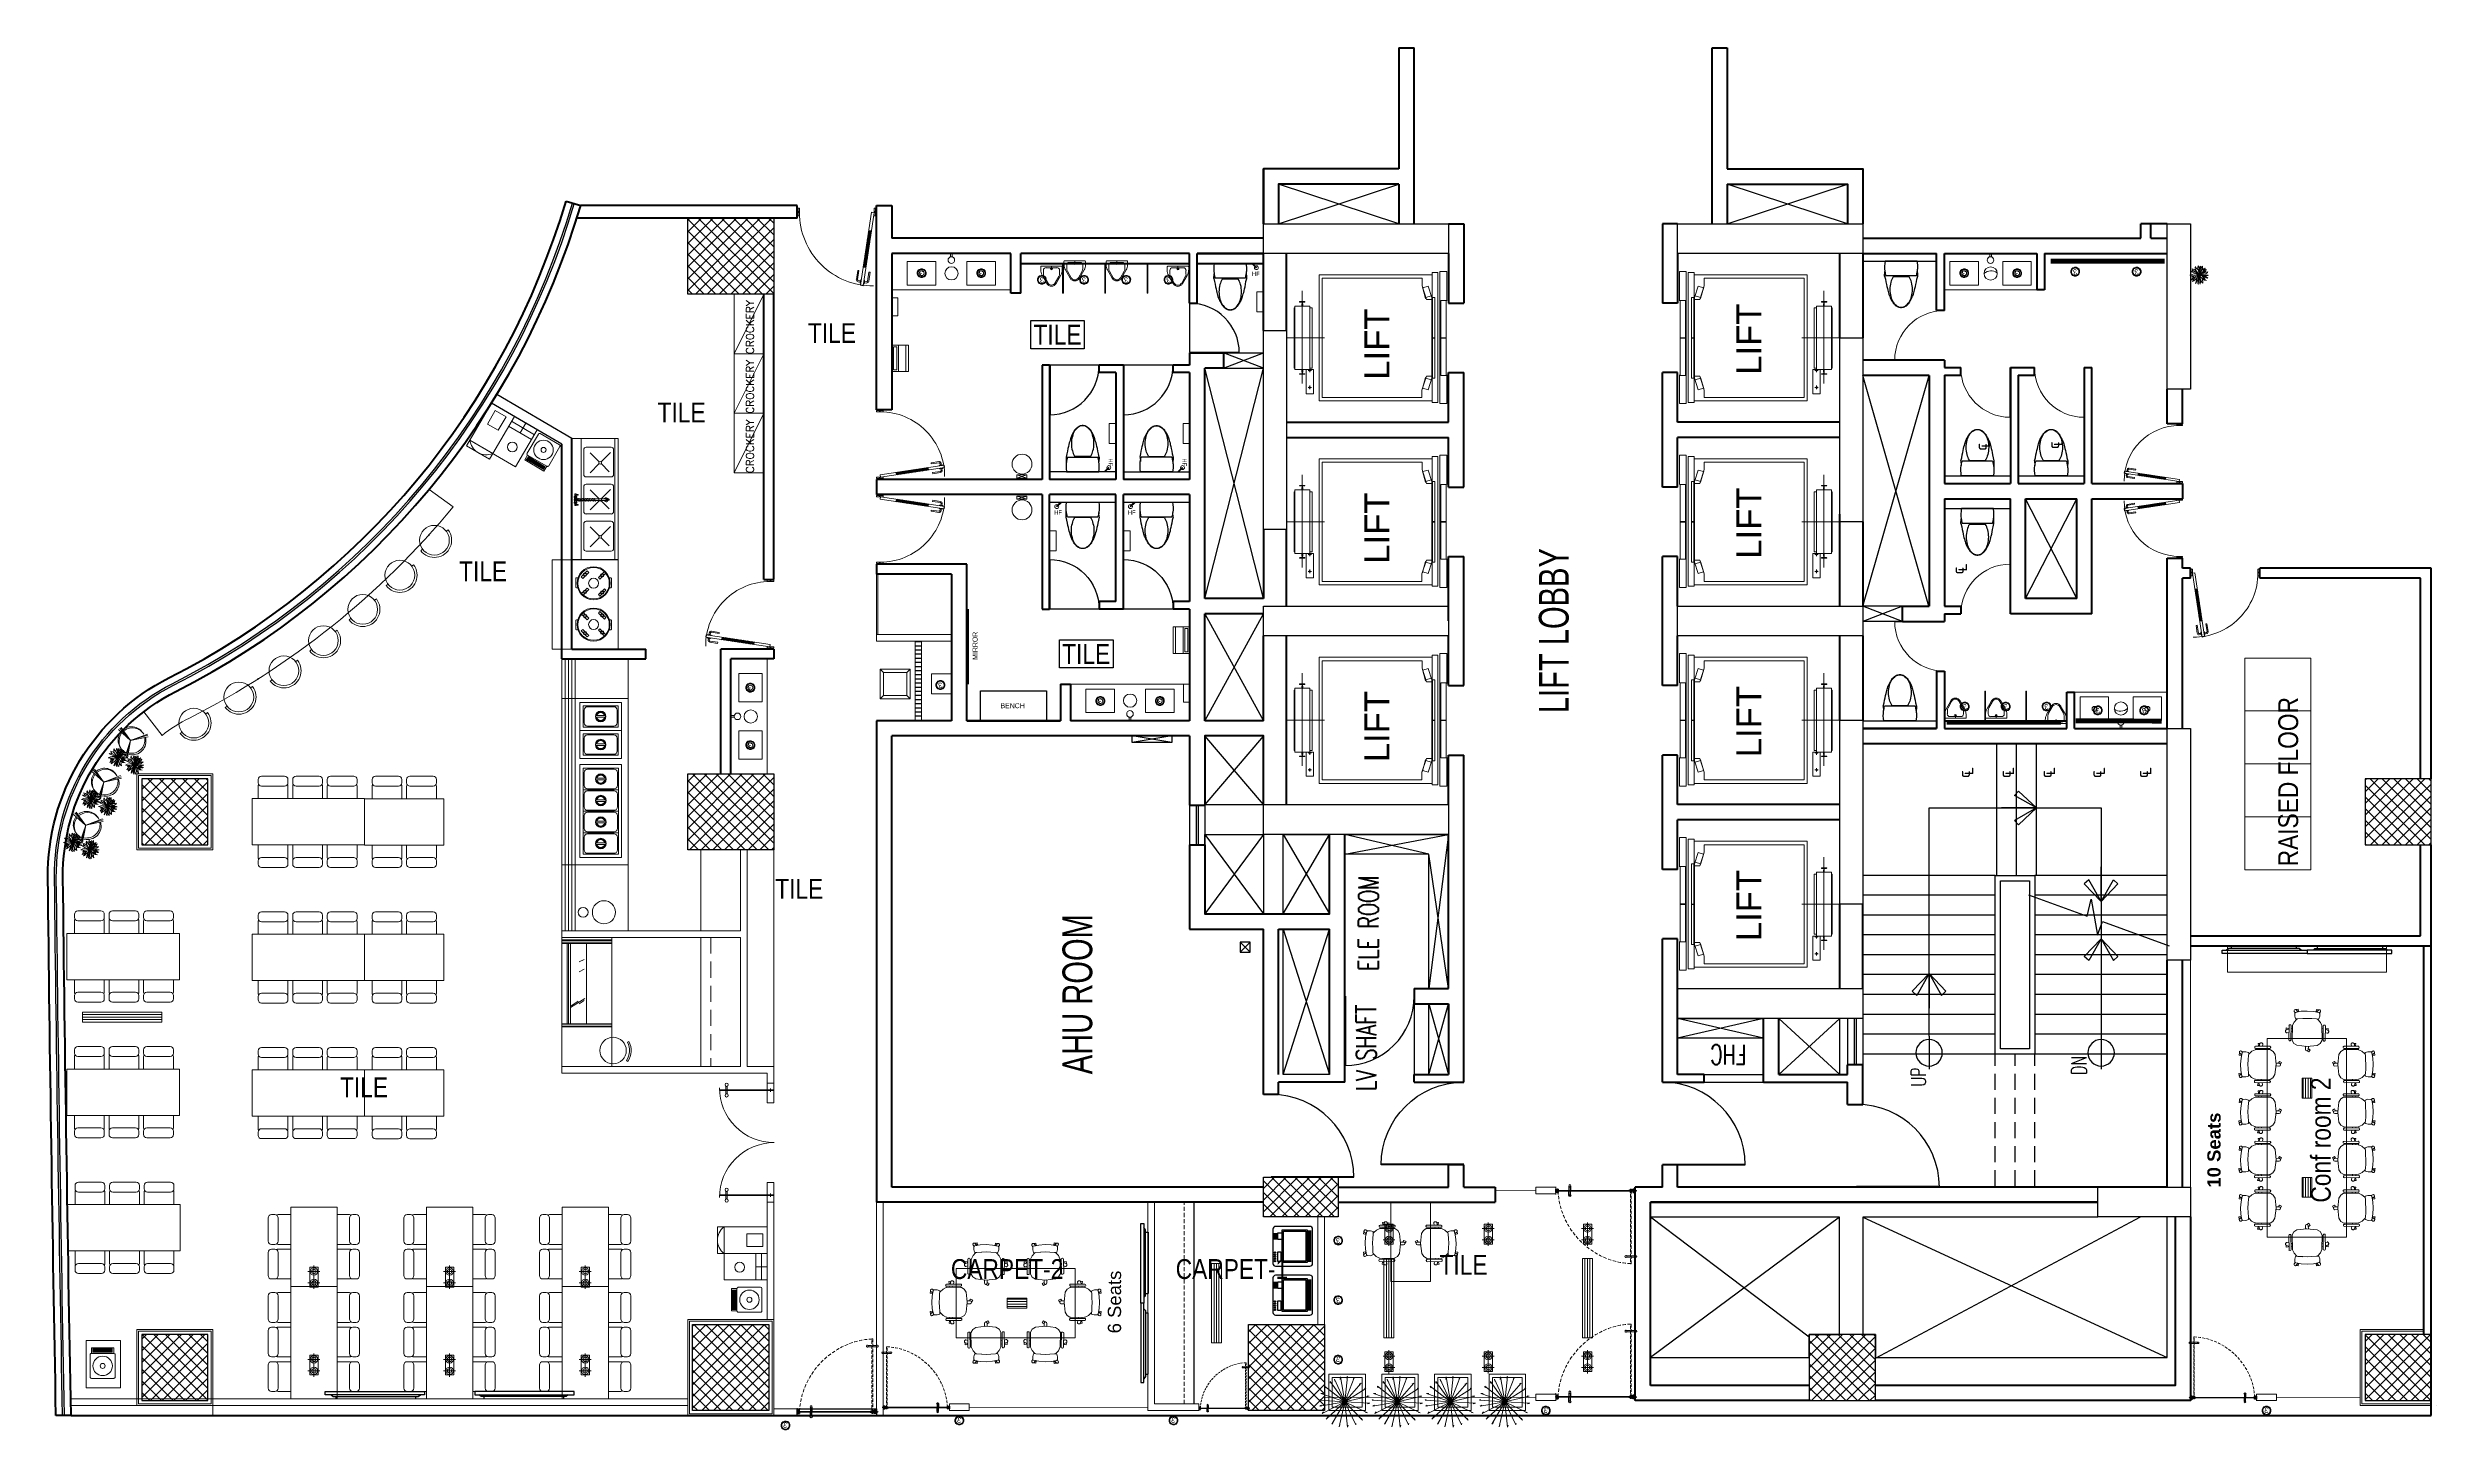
# Model space of a CAD drawing. Header units: inches. Extents: x 371717 to 373017, y 1317902 to 1318657.
import ezdxf

# ---------------------------------------------------------------- set-up
doc = ezdxf.new("R2010")
doc.units = ezdxf.units.IN
doc.header["$LTSCALE"] = 35
doc.header["$MEASUREMENT"] = 0
doc.linetypes.add('DASHED2', pattern=[0.375, 0.25, -0.125])
doc.linetypes.add('HIDDEN', pattern=[0.375, 0.25, -0.125])
for name, color, linetype in [('2', 7, 'Continuous'), ('A-COLS', 4, 'Continuous'), ('A-DOOR', 7, 'Continuous'), ('A-FIXT', 1, 'Continuous'), ('A-HATCH', 8, 'Continuous'), ('A-SHAFT', 1, 'Continuous'), ('A-STRS', 1, 'Continuous'), ('A-STRS-CUTLINE', 7, 'Continuous'), ('A-STRS-RAIL', 57, 'Continuous'), ('A-STRS-UP', 7, 'Continuous'), ('A-TEXT-600', 7, 'Continuous'), ('A-WALL-UNDR', 1, 'Continuous'), ('A_ele', 1, 'Continuous'), ('A_Louvers', 16, 'Continuous'), ('AV', 3, 'Continuous'), ('HIDDEN', 8, 'HIDDEN'), ('I-Elev-Mbnd-L', 1, 'Continuous'), ('I-Flor-Text', 200, 'Continuous'), ('LINE', 4, 'Continuous'), ('NAREA', 220, 'Continuous'), ('NAREAOFF', 230, 'Continuous'), ('WIN', 1, 'Continuous')]:
    doc.layers.add(name, color=color, linetype=linetype)
for name, color, linetype, lineweight in [('200', 11, 'Continuous', 9), ('A-LIFT', 154, 'Continuous', 9), ('A-STRS-TEXT', 7, 'Continuous', 5), ('A-WALL', 7, 'Continuous', 40), ('ac grill', 6, 'Continuous', 15), ('ACCES', 230, 'Continuous', 20), ('COL HATCH', 8, 'Continuous', 13), ('DIM', 221, 'Continuous', 9), ('E-DIM', 5, 'Continuous', 9), ('EQUIPMENT', 142, 'Continuous', 9), ('FINISH - LAMINATE', 143, 'Continuous', 40), ('FINISH - WALLPAPER', 230, 'Continuous', 5), ('FLOORING', 116, 'Continuous', 5), ('FURN NEW PHASE-2', 1, 'Continuous', 5), ('FURNITURE', 11, 'Continuous', 9), ('I-Case', 5, 'Continuous', 30), ('I-Case-Ovhd', 6, 'DASHED2', 15), ('I-CEIL-light', 150, 'Continuous', 0), ('I-Door', 30, 'Continuous', 15), ('I-Furn-Cust', 1, 'Continuous', 25), ('I-Furn-Modl', 1, 'Continuous', 5), ('I-Graphics', 62, 'Continuous', 15), ('I-Misc-Patt', 181, 'Continuous', 15), ('I-Part-Glaz', 6, 'Continuous', 20), ('I-Part-Gyps', 5, 'Continuous', 15), ('L.LINE', 130, 'Continuous', 0), ('LIGHTS', 150, 'Continuous', 0), ('nareadiv', 3, 'Continuous', 5), ('P-Fixt', 6, 'Continuous', 15), ('PLANTS', 94, 'Continuous', 5), ('SANITARY-FIXTURE', 6, 'Continuous', 18), ('tree', 92, 'Continuous', 5), ('Z-Unas', 6, 'Continuous', 15)]:
    doc.layers.add(name, color=color, linetype=linetype, lineweight=lineweight)
doc.layers.add('I-Clng-Dims', color=7, linetype='Continuous', lineweight=15, true_color=0xbd0f15)
doc.styles.add('300_simplex', font='simplex.shx', dxfattribs={"width": 0.7, "height": 300})
doc.styles.add('400', font='simplex.shx', dxfattribs={"width": 0.7, "height": 400})
doc.styles.add('450_arial', font='', dxfattribs={"width": 0.7, "height": 48})
doc.styles.add('AR350', font='arial.ttf', dxfattribs={"width": 0.9})
doc.styles.add('dim-verdana', font='arial.ttf', dxfattribs={"height": 130})
doc.styles.add('Layout Plan _23 05 08_r5$0$ROMANS', font='romans.shx')
doc.styles.add('Style-Arial', font='arial.ttf')
doc.styles.get('450_arial').set_extended_font_data('Arial Unicode MS')
pattern_1 = [(135, (420448.5704, 1304807.2616), (-3.1819805, -3.1819805), []), (225, (420448.5704, 1304807.2616), (3.1819805, -3.1819805), [])]
pattern_2 = [(135, (372711.621, 1317618.76), (-3.18198, -3.18198), []), (225, (372711.621, 1317618.76), (3.18198, -3.18198), [])]

msp = doc.modelspace()

# ---------------------------------------------------------------- texts
at = {"layer": 'A-STRS-TEXT', "style": '400', "width": 0.7}
for s, p in [('UP', (372739.1, 1318092.1, -0.1)), ('DN', (372826.4, 1318098.5, -0.1))]:
    msp.add_text(s, height=8.1, rotation=90, dxfattribs=at).set_placement(p)
at = {"layer": 'A-TEXT-600', "color": 7, "style": 'AR350'}
for p in [(372447.1, 1318476.7, -0.1), (372649.5, 1318479.4, -0.1), (372447.1, 1318376.6, -0.1), (372649.5, 1318379.3, -0.1), (372447.1, 1318268.6, -0.1), (372649.5, 1318271.3, -0.1), (372649.5, 1318171.2, -0.1)]:
    msp.add_text('LIFT', height=13.5, rotation=90, dxfattribs=at).set_placement(p)
at = {"layer": 'A-TEXT-600', "width": 0.7}
for s, height, style, p in [('LIFT LOBBY', 16.2, '450_arial', (372544.7, 1318295.3, -0.1)), ('ELE ROOM', 10.8, '300_simplex', (372441.2, 1318155.1, -0.1)), ('AHU ROOM', 16.2, '450_arial', (372285.5, 1318098.8, -0.1)), ('LV SHAFT', 10.8, '300_simplex', (372439.9, 1318089.8, -0.1))]:
    msp.add_text(s, height=height, rotation=90, dxfattribs=dict(at, style=style)).set_placement(p)
at = {"layer": 'A-TEXT-600', "insert": (372631.6, 1318109.5, -0.1), "char_height": 10.8, "attachment_point": 5, "rotation": 180, "style": '300_simplex'}
msp.add_mtext('FHC', dxfattribs=at)
at = {"layer": 'ACCES'}
for p in [(372372.4, 1318533.2, -0.1), (372264.8, 1318403.3, -0.1), (372304.9, 1318403.3, -0.1)]:
    msp.add_text('HF', height=2.29, dxfattribs=at).set_placement(p)
for p in [(372294.4, 1318433.9, -0.1), (372334.5, 1318433.9, -0.1)]:
    msp.add_text('HF', height=2.29, rotation=270, dxfattribs=at).set_placement(p)
at = {"layer": 'EQUIPMENT', "linetype": 'Continuous', "style": 'Layout Plan _23 05 08_r5$0$ROMANS'}
for p in [(372101.4, 1318490.7, -0.1), (372101.4, 1318458.3, -0.1), (372101.4, 1318425.9, -0.1)]:
    msp.add_text('CROCKERY', height=4.16, rotation=90, dxfattribs=at).set_placement(p)
at = {"layer": 'FINISH - WALLPAPER', "color": 133, "char_height": 7.2, "attachment_point": 1, "rotation": 90, "style": 'dim-verdana'}
for s, width, insert in [('{\\fArial|b1|i0|c0|p34;\\C0;10 Seats}', 2385.5, (372892.2, 1318037.1, -0.1)), ('{\\C7;6 Seats}', 2193.33, (372294, 1317957.8, -0.1))]:
    msp.add_mtext_dynamic_manual_height_columns(s, width=width, gutter_width=650, heights=[0], dxfattribs=dict(at, insert=insert))
at = {"layer": 'FLOORING', "color": 1, "true_color": 0xeb0000, "char_height": 10.8, "attachment_point": 2, "style": 'Style-Arial'}
for s, insert in [('{\\fArial Narrow|b0|i0|c0|p34;TILE}', (372143.9, 1318507.5, -0.1)), ('{\\fArial Narrow|b0|i0|c0|p34;TILE}', (372062.1, 1318464.3, -0.1)), ('{\\fArial Narrow|b0|i0|c0|p34;TILE}', (371954.1, 1318377.9, -0.1)), ('{\\fArial Narrow|b0|i0|c0|p34;TILE}', (372126.1, 1318205.1, -0.1)), ('{\\fArial Narrow|b0|i0|c0|p34;TILE}', (371889.3, 1318097.1, -0.1)), ('{\\fArial Narrow|b0|i0|c0|p34;CARPET-2}', (372239.2, 1317998.2, -0.1)), ('{\\fArial Narrow|b0|i0|c0|p34;CARPET-1}', (372361.5, 1317998.2, -0.1)), ('{\\fArial Narrow|b0|i0|c0|p34;TILE}', (372487.5, 1318000.5, -0.1))]:
    msp.add_mtext(s, dxfattribs=dict(at, insert=insert))
at = {"layer": 'FLOORING', "color": 1, "true_color": 0xeb0000, "char_height": 10.8, "attachment_point": 2, "rotation": 90, "style": 'Style-Arial'}
for s, insert in [('{\\fArial Narrow|b0|i0|c0|p34;RAISED FLOOR}', (372930.8, 1318258, -0.1)), ('{\\fArial Narrow|b0|i0|c0|p34;Conf room 2}', (372948.5, 1318063, -0.1))]:
    msp.add_mtext(s, dxfattribs=dict(at, insert=insert))
at = {"layer": 'I-Clng-Dims', "char_height": 7.2, "attachment_point": 1, "rotation": 90, "style": 'dim-verdana'}
for insert in [(372766.1, 1318438, -0.1), (372805.5, 1318438.9, -0.1), (372753.5, 1318370.7, -0.1), (372756.9, 1318259.9, -0.1)]:
    msp.add_mtext_dynamic_manual_height_columns('{\\fISOCPEUR|b0|i0|c0|p34;℄}', width=600.681, gutter_width=600, heights=[0], dxfattribs=dict(at, insert=insert))
at = {"layer": 'I-Clng-Dims', "char_height": 7.2, "width": 21.625, "attachment_point": 1, "rotation": 90, "style": 'dim-verdana'}
for insert in [(372779.1, 1318259.9, -0.1), (372801.4, 1318259.9, -0.1), (372828.5, 1318259.9, 0), (372853.8, 1318259.9, 0.4)]:
    msp.add_mtext('{\\fISOCPEUR|b0|i0|c0|p34;℄}', dxfattribs=dict(at, insert=insert))
at = {"layer": 'I-Flor-Text', "char_height": 10.8, "attachment_point": 2, "style": 'Style-Arial'}
for insert in [(372266.6, 1318506.6, -0.1), (372282.2, 1318332.9, -0.1)]:
    msp.add_mtext('{\\fArial Narrow|b0|i0|c0|p34;TILE}', dxfattribs=dict(at, insert=insert))
at = {"layer": 'nareadiv', "style": 'AR350'}
msp.add_text('MIRROR', height=2.7, rotation=90, dxfattribs=at).set_placement((372223.1, 1318324.3, -0.1))
msp.add_text('BENCH', height=2.7, dxfattribs=at).set_placement((372235.6, 1318298, -0.1))

# ---------------------------------------------------------------- blocks, each defined once
blk = doc.blocks.new('UP')
for p, q in [((-249, 0), (249, 0)), ((0, 269), (0, -231))]:
    blk.add_line(p, q)
blk.add_circle((0, 19), 200)
blk = doc.blocks.new('ARROW')
for p, q in [((527, 0), (0, 0)), ((195, 187), (259, 255)), ((527, 0), (195, 187)), ((259, 255), (527, 0)), ((527, 0), (195, -187)), ((195, -187), (259, -255)), ((259, -255), (527, 0))]:
    blk.add_line(p, q)
blk = doc.blocks.new('DOOR')
for p, q in [((-0.01, 0), (-0.01, 1)), ((0, 0), (0, 1))]:
    blk.add_line(p, q)
blk.add_arc((0, 0), 1, 90, 180)
blk = doc.blocks.new('P-LEV-3$0$P-WCEUR1')
at = {"color": 0, "linetype": 'ByBlock'}
for p, q in [((1, 9.8), (1, -9.8)), ((10.1, 10.1), (5.9, 10)), ((10, 9.3), (10, -9.3)), ((10.4, -4.7), (10.4, 4.7))]:
    blk.add_line(p, q, dxfattribs=at)
for points in [[(10, 9.3), (7.7, 9.8), (5.5, 10.1), (3.2, 10.1), (1, 9.8)], [(10.1, -10.1), (12, -9.6), (13.7, -9.3), (15.2, -9), (16.5, -8.7), (17.7, -8.4), (18.7, -8.2), (19.6, -7.9), (20.4, -7.7), (20.4, -7.7), (21.1, -7.5), (21.8, -7.3), (22.4, -7), (22.9, -6.8), (23.4, -6.6), (23.9, -6.4), (24.3, -6.2), (24.6, -6), (24.6, -6), (25, -5.8), (25.3, -5.6), (25.6, -5.4), (25.9, -5.3), (26.1, -5.1), (26.4, -4.9), (26.6, -4.8), (26.9, -4.6), (26.9, -4.6), (27.1, -4.4), (27.3, -4.1), (27.6, -3.9), (27.8, -3.7), (28, -3.4), (28.2, -3.2), (28.4, -2.9), (28.6, -2.6), (28.6, -2.6), (28.7, -2.3), (28.9, -2), (29, -1.7), (29.1, -1.3), (29.2, -1), (29.2, -0.7), (29.3, -0.3), (29.3, 0), (29.3, 0), (29.3, 0.3), (29.2, 0.7), (29.2, 1), (29.1, 1.3), (29, 1.7), (28.9, 2), (28.7, 2.3), (28.6, 2.6), (28.6, 2.6), (28.4, 2.9), (28.2, 3.2), (28, 3.4), (27.8, 3.7), (27.6, 3.9), (27.3, 4.1), (27.1, 4.4), (26.9, 4.6), (26.9, 4.6), (26.6, 4.8), (26.4, 4.9), (26.1, 5.1), (25.9, 5.3), (25.6, 5.4), (25.3, 5.6), (25, 5.8), (24.6, 6), (24.6, 6), (24.3, 6.2), (23.9, 6.4), (23.4, 6.6), (22.9, 6.8), (22.4, 7), (21.8, 7.3), (21.1, 7.5), (20.4, 7.7), (20.4, 7.7), (19.6, 7.9), (18.7, 8.2), (17.7, 8.4), (16.5, 8.7), (15.2, 9), (13.7, 9.3), (12, 9.6), (10.1, 10.1)], [(10.1, -10.1), (7.3, -9.9)]]:
    blk.add_lwpolyline(points, dxfattribs=at)
for points in [[(29.2, 0, 0.146855), (28.5, 2.4, 0.107148), (26, 4.9, 0.076697), (22.7, 6.3, 0.063684), (18.3, 6.9, 0.063684), (13.9, 6.3, 0.076697), (10.6, 4.9, 0.006181), (10.4, 4.7)], [(10.4, -4.7, 0.006181), (10.6, -4.9, 0.076697), (13.9, -6.3, 0.063684), (18.3, -6.9, 0.063684), (22.7, -6.3, 0.076697), (26, -4.9, 0.107148), (28.5, -2.4, 0.146855), (29.2, 0)]]:
    blk.add_lwpolyline(points, format="xyb", dxfattribs=at)
for start, end in [(260.5377, 277.7399), (277.7399, 285.822)]:
    blk.add_arc((4.4, 10.5), 20.6, start, end, dxfattribs=at)
blk = doc.blocks.new('D3 - LAM')
h = blk.add_hatch()
h.set_pattern_fill('ANSI31', color=256, scale=100, style=0)
h.set_pattern_definition([(45, (67656.761, 125934.152), (-8.83883, 8.83883), [])])
h.paths.add_polyline_path([(67767, 126417), (67730, 126422), (67657, 125940), (67694, 125934)])
for p, q in [((67620, 125699, 0), (67767, 126664, 0)), ((67657, 125693, 0), (67804, 126658, 0)), ((67767, 126664, 0), (67804, 126658, 0)), ((67692, 126606, 0), (67674, 126487, 0)), ((67691, 126484, 0), (67674, 126487, 0)), ((67691, 126484, 0), (67709, 126604, 0)), ((67750, 126608, 0), (67720, 126612, 0)), ((67723, 126629, 0), (67753, 126624, 0)), ((67767, 126417, 0), (67730, 126422, 0)), ((67748, 126608, 0), (67750, 126625, 0)), ((67802, 126600, 0), (67833, 126595, 0)), ((67835, 126612, 0), (67805, 126616, 0)), ((67805, 126599, 0), (67808, 126616, 0)), ((67823, 126464, 0), (67841, 126584, 0)), ((67823, 126464, 0), (67839, 126462, 0)), ((67857, 126581, 0), (67839, 126462, 0)), ((67590, 125738, 0), (67590, 125638, 0)), ((67620, 125713, 0), (67620, 125675, 0)), ((67694, 125934, 0), (67657, 125940, 0)), ((68640, 125738, 0), (68640, 125638, 0)), ((67620, 125699, 0), (67657, 125693, 0))]:
    blk.add_line(p, q)
at = {"elevation": 0}
for points in [[(67748, 126592), (67755, 126640), (67763, 126639), (67755, 126590)], [(67800, 126584), (67807, 126632), (67800, 126634), (67792, 126585)], [(67590, 125726), (67602, 125726), (67602, 125647), (67590, 125647)], [(68640, 125726), (68628, 125726), (68628, 125647), (68640, 125647)]]:
    blk.add_lwpolyline(points, close=True, dxfattribs=at)
for points in [[(67602, 125738), (67620, 125738), (67620, 125638), (67602, 125638), (67602, 125682), (67612, 125682), (67612, 125694), (67602, 125694), (67602, 125738)], [(68628, 125738), (68610, 125738), (68610, 125638), (68628, 125638), (68628, 125682), (68618, 125682), (68618, 125694), (68628, 125694), (68628, 125738)]]:
    blk.add_lwpolyline(points, dxfattribs=at)
for centre, radius, start, end in [((67637, 125694, 0), 973, 0, 90.3775), ((67719, 126602, 0), 26.7, 81.3349, 171.376), ((67719, 126602, 0), 9.86, 81.376, 171.376), ((67831, 126585, 0), 9.86, 351.376, 81.376), ((67831, 126585, 0), 26.7, 351.376, 81.417)]:
    blk.add_arc(centre, radius, start, end)
blk = doc.blocks.new('TREE-24')
for p, q in [((-48, 1), (-60, -5)), ((-43, 12), (-58, 23)), ((-58, 23), (-43, 23)), ((-58, 11), (-47, 8)), ((-55, 9), (-58, 11)), ((-51, 4), (-55, 9)), ((-46, 0), (-51, 4)), ((-47, 8), (-34, 3)), ((-40, 35), (-45, 40)), ((-45, 40), (-41, 29)), ((-43, 23), (-30, 13)), ((-28, 5), (-43, 12)), ((-41, 29), (-33, 21)), ((-31, 29), (-40, 35)), ((-22, 41), (-37, 46)), ((-37, 46), (-32, 38)), ((-34, 3), (-18, -1)), ((-33, 21), (-21, 14)), ((-32, 38), (-17, 26)), ((-19, 22), (-31, 29)), ((-30, 13), (-5, 1)), ((-8, 2), (-28, 5)), ((-12, 28), (-22, 41)), ((-21, 14), (-11, 8)), ((-16, 54), (-20, 56)), ((-20, 56), (-18, 45)), ((-5, 12), (-19, 22)), ((-19, -13), (0, 0)), ((-18, 45), (-11, 23)), ((-17, 26), (-9, 19)), ((-8, 43), (-16, 54)), ((0, 0), (-15, -17)), ((-14, -33), (0, 0)), ((0, 0), (-14, -2)), ((-11, 23), (0, 0)), ((-11, 8), (0, 0)), ((-6, 26), (-8, 43)), ((0, 0), (-8, 2)), ((-1, 16), (-6, 26)), ((0, 0), (-5, -17)), ((-2, 10), (0, 31)), ((0, 0), (-2, 10)), ((0, 43), (2, 57)), ((0, 31), (0, 43)), ((0, 0), (2, 8)), ((7, 7), (0, 0)), ((0, 0), (29, 7)), ((20, 7), (0, 0)), ((18, 1), (0, 0)), ((1, -17), (0, 0)), ((0, 0), (10, -21)), ((10, -8), (0, 0)), ((32, -9), (0, 0)), ((2, 57), (3, 60)), ((2, 8), (8, 22)), ((3, 60), (5, 51)), ((5, 24), (3, 11)), ((10, 32), (4, 18)), ((5, 51), (6, 37)), ((6, 37), (5, 24)), ((6, 36), (14, 46)), ((12, 10), (7, 7)), ((8, 22), (21, 27)), ((9, 23), (22, 38)), ((19, 46), (10, 32)), ((20, 18), (12, 10)), ((14, 46), (18, 53)), ((18, 53), (17, 57)), ((17, 57), (20, 53)), ((17, 15), (28, 21)), ((32, 0), (18, 1)), ((20, 53), (19, 46)), ((22, 38), (19, 26)), ((23, 23), (20, 18)), ((27, 9), (20, 7)), ((21, 27), (31, 39)), ((33, 33), (23, 23)), ((35, 12), (27, 9)), ((28, 21), (42, 24)), ((29, 7), (39, 10)), ((31, 39), (35, 49)), ((44, 0), (32, 0)), ((35, 49), (33, 33)), ((46, 18), (35, 12)), ((39, 10), (47, 10)), ((39, 0), (53, -5)), ((42, 24), (54, 25)), ((54, 4), (44, 0)), ((54, 25), (46, 18)), ((47, 10), (57, 8)), ((60, 7), (54, 4)), ((57, 8), (60, 7)), ((-60, -5), (-37, -10)), ((-43, -16), (-55, -23)), ((-55, -23), (-49, -25)), ((-49, -25), (-34, -23)), ((-24, -3), (-46, 0)), ((-35, -9), (-43, -16)), ((-36, -33), (-40, -44)), ((-40, -44), (-32, -42)), ((-31, -25), (-36, -33)), ((-27, -4), (-35, -9)), ((-34, -23), (-19, -13)), ((-32, -42), (-24, -34)), ((-23, -16), (-31, -25)), ((-14, -2), (-27, -4)), ((-24, -32), (-26, -54)), ((-26, -54), (-21, -47)), ((-15, -17), (-24, -32)), ((-21, -47), (-14, -33)), ((-18, -1), (-10, -2)), ((-5, -17), (-7, -34)), ((-7, -34), (-4, -46)), ((-4, -46), (2, -60)), ((4, -29), (1, -17)), ((2, -60), (5, -44)), ((5, -44), (4, -29)), ((5, -37), (12, -47)), ((19, -14), (10, -8)), ((13, -32), (10, -21)), ((10, -21), (21, -30)), ((40, -7), (12, -4)), ((12, -47), (12, -32)), ((12, -32), (24, -46)), ((13, -10), (31, -16)), ((29, -24), (19, -14)), ((21, -30), (31, -36)), ((29, -44), (24, -32)), ((24, -46), (32, -50)), ((38, -35), (29, -24)), ((32, -50), (29, -44)), ((31, -16), (42, -20)), ((31, -36), (42, -42)), ((44, -16), (32, -9)), ((42, -42), (38, -35)), ((53, -9), (40, -7)), ((42, -20), (55, -23)), ((55, -23), (44, -16)), ((60, -3), (53, -9)), ((53, -5), (60, -3))]:
    blk.add_line(p, q)
blk = doc.blocks.new('DFSDFB')
at = {"color": 3, "elevation": -240}
for points in [[(-372040, -46680), (-372040, -46733)], [(-372020, -46680), (-372020, -46733)]]:
    blk.add_lwpolyline(points, dxfattribs=at)
at = {"color": 3}
blk.add_circle((-372030, -46673, -240), 12.5, dxfattribs=at)
blk = doc.blocks.new('FGBFGB')
at = {"layer": 'DIM'}
blk.add_hatch(color=256, dxfattribs=at).paths.add_polyline_path([(-372035, -46743), (-372025, -46743), (-372025, -46733), (-372035, -46733)])
at = {"color": 3, "elevation": -240}
for points in [[(-372035, -46733), (-372035, -46743)], [(-372025, -46733), (-372025, -46743)]]:
    blk.add_lwpolyline(points, dxfattribs=at)
at = {"layer": 'LINE', "color": 4}
blk.add_blockref('DFSDFB', (0, 0), dxfattribs=at)
at = {"layer": 'LINE', "color": 4, "xscale": -1, "rotation": 180}
blk.add_blockref('DFSDFB', (0, -93476), dxfattribs=at)
blk = doc.blocks.new('A$C13574F4D')
at = {"layer": '2', "color": 6, "linetype": 'Continuous'}
for p, q in [((2, 5), (0, 5)), ((0, 5), (0, 0)), ((1, 1), (1, 4)), ((1, 4), (2, 3)), ((22, 1), (1, 1)), ((3, 6), (2, 5)), ((2, 3), (4, 6)), ((3, 7), (3, 7)), ((3, 7), (3, 6)), ((4, 7), (4, 8)), ((4, 7), (4, 7)), ((22, 1), (44, 1)), ((41, 7), (41, 8)), ((41, 7), (41, 7)), ((43, 3), (41, 6)), ((42, 7), (42, 7)), ((42, 7), (42, 6)), ((42, 6), (43, 5)), ((43, 5), (45, 5)), ((44, 4), (43, 3)), ((44, 1), (44, 4)), ((45, 5), (45, 0)), ((0, 0), (45, 0))]:
    blk.add_line(p, q, dxfattribs=at)
for centre, radius, start, end in [((3, 7), 0.5, 29.9989, 210.0003), ((3, 6), 1, 315.001, 29.9996), ((42, 7), 0.5, 330.0011, 149.9997), ((42, 6), 1, 149.9997, 225)]:
    blk.add_arc(centre, radius, start, end, dxfattribs=at)
blk = doc.blocks.new('dhshfh')
at = {"color": 7, "linetype": 'Continuous'}
for p, q in [((0, -6, 0), (2, -5, 0)), ((0, -6, 0), (2, -7, 0)), ((41, -5, 0), (2, -5, 0)), ((41, -7, 0), (2, -7, 0)), ((5, -7, 0), (4, -5, 0)), ((6, -7, 0), (5, -5, 0)), ((6, -7, 0), (5, -5, 0)), ((7, -7, 0), (6, -5, 0)), ((8, -7, 0), (7, -5, 0)), ((9, -7, 0), (8, -5, 0)), ((10, -7, 0), (9, -5, 0)), ((11, -7, 0), (10, -5, 0)), ((12, -7, 0), (11, -5, 0)), ((13, -7, 0), (12, -5, 0)), ((14, -7, 0), (13, -5, 0)), ((15, -7, 0), (14, -5, 0)), ((16, -7, 0), (15, -5, 0)), ((17, -7, 0), (16, -5, 0)), ((17, -7, 0), (16, -5, 0)), ((18, -7, 0), (17, -5, 0)), ((19, -7, 0), (18, -5, 0)), ((20, -7, 0), (19, -5, 0)), ((21, -7, 0), (20, -5, 0)), ((22, -7, 0), (21, -5, 0)), ((23, -7, 0), (22, -5, 0)), ((24, -7, 0), (23, -5, 0)), ((25, -7, 0), (24, -5, 0)), ((26, -7, 0), (25, -5, 0)), ((27, -7, 0), (26, -5, 0)), ((28, -7, 0), (27, -5, 0)), ((29, -7, 0), (28, -5, 0)), ((30, -7, 0), (29, -5, 0)), ((31, -7, 0), (30, -5, 0)), ((32, -7, 0), (31, -5, 0)), ((33, -7, 0), (32, -5, 0)), ((34, -7, 0), (33, -5, 0)), ((35, -7, 0), (34, -5, 0)), ((36, -7, 0), (35, -5, 0)), ((37, -7, 0), (36, -5, 0)), ((38, -7, 0), (37, -5, 0)), ((39, -7, 0), (38, -5, 0)), ((40, -7, 0), (39, -5, 0)), ((41, -5, 0), (41, -3, 0)), ((42, -3, 0), (41, -3, 0)), ((41, -9, 0), (41, -7, 0)), ((42, -9, 0), (41, -9, 0)), ((43, -8, 0), (43, -4, 0))]:
    blk.add_line(p, q, dxfattribs=at)
for centre, start, end in [((42, -4, 0), 0, 90), ((42, -8, 0), 270, 0)]:
    blk.add_arc(centre, 1, start, end, dxfattribs=at)
blk = doc.blocks.new('A$C4B1B412E')
at = {"layer": 'LINE'}
h = blk.add_hatch(dxfattribs=at)
h.set_pattern_fill('ANSI31', color=25, scale=0.2, angle=-90, style=0)
h.set_pattern_definition([(225, (19616.511, 13176.13184), (-0.449012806, 0.449012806), [])])
h.paths.add_polyline_path([(-437, 327), (-437, 342), (-437, 347), (-449, 347), (-449, 327)])
h = blk.add_hatch(dxfattribs=at)
h.set_pattern_fill('ANSI31', color=25, scale=0.2, angle=-90, style=0)
h.set_pattern_definition([(135, (19616.511, -13530.6771), (-0.449012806, -0.449012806), [])])
h.paths.add_polyline_path([(-437, -681), (-437, -697), (-437, -702), (-449, -702), (-449, -681)])
at = {"color": 8, "linetype": 'HIDDEN', "ltscale": 5}
for p, q in [((-1409, 296, 0), (-424, 296, 0)), ((-424, 286, 0), (-1409, 286, 0)), ((-424, 299, 0), (-471, 299, 0)), ((-471, 299, 0), (-471, 296, 0)), ((-471, 296, 0), (-424, 296, 0)), ((-471, 283, 0), (-471, 286, 0)), ((-471, 286, 0), (-424, 286, 0)), ((-424, 283, 0), (-471, 283, 0)), ((-424, 299, 0), (-424, 283, 0))]:
    blk.add_line(p, q, dxfattribs=at)
at = {"color": 8, "linetype": 'HIDDEN'}
for p, q in [((-1319, 296, 0), (-1319, 286, 0)), ((-1309, 296, 0), (-1309, 286, 0))]:
    blk.add_line(p, q, dxfattribs=at)
at = {"color": 5, "ltscale": 5}
for p, q in [((-452, 311, 0), (-452, 263, 0)), ((-452, 311, 0), (-437, 311, 0)), ((-452, 263, 0), (-449, 263, 0)), ((-449, -671, 0), (-449, 311, 0)), ((-449, 263, 0), (-449, 311, 0)), ((-440, 311, 0), (-440, -671, 0)), ((-440, 263, 0), (-440, 311, 0)), ((-437, 263, 0), (-440, 263, 0)), ((-437, 311, 0), (-437, 263, 0))]:
    blk.add_line(p, q, dxfattribs=at)
at = {"color": 8, "linetype": 'HIDDEN', "elevation": 0}
for points in [[(-1324, 348), (-1324, 296)], [(-1304, 348), (-1304, 296)], [(-1324, 233), (-1324, 286)], [(-1304, 233), (-1304, 286)]]:
    blk.add_lwpolyline(points, dxfattribs=at)
at = {"color": 8, "linetype": 'HIDDEN', "ltscale": 5, "elevation": 0}
blk.add_lwpolyline([(-1409, 296), (-1409, 286)], dxfattribs=at)
at = {"color": 5, "ltscale": 5, "elevation": 0}
blk.add_lwpolyline([(-449, -671), (-440, -671)], dxfattribs=at)
at = {"color": 8, "linetype": 'HIDDEN'}
for centre in [(-1314, 356, 0), (-1314, 225, 0)]:
    blk.add_circle(centre, 12.5, dxfattribs=at)
at = {"color": 252, "linetype": 'HIDDEN', "ltscale": 5, "extrusion": (-3.33482e-11, -6.26733e-09, -1)}
blk.add_ellipse((-510, 227, 0), major_axis=(-668, 668, 0), ratio=0.900623, start_param=3.910619, end_param=5.509863, dxfattribs=at)
at = {"color": 5, "ltscale": 5, "extrusion": (-3.33482e-11, -6.26733e-09, -1)}
blk.add_ellipse((-444, 290, 0), major_axis=(2.8, 2.8, 0), ratio=1, start_param=3.141593, end_param=9.424778, dxfattribs=at)
at = {"color": 8, "linetype": 'HIDDEN', "ltscale": 5, "extrusion": (-6.26733e-09, 3.33482e-11, -1)}
blk.add_ellipse((-444, 290, 0), major_axis=(2.8, -2.8, 0), ratio=1, start_param=3.141593, end_param=9.424778, dxfattribs=at)
at = {"layer": '2', "color": 6, "linetype": 'Continuous'}
for p, q in [((-467, 348, 0), (-454, 348, 0)), ((-467, 330, 0), (-467, 348, 0)), ((-465, 330, 0), (-467, 330, 0)), ((-465, 329, 0), (-467, 329, 0)), ((-467, 329, 0), (-467, 326, 0)), ((-467, 325, 0), (-467, 326, 0)), ((-467, 322, 0), (-467, 325, 0)), ((-465, 322, 0), (-467, 322, 0)), ((-466, 332, 0), (-466, 346, 0)), ((-463, 329, 0), (-466, 332, 0)), ((-465, 347, 0), (-461, 347, 0)), ((-464, 328, 0), (-465, 330, 0)), ((-464, 329, 0), (-465, 329, 0)), ((-465, 327, 0), (-464, 328, 0)), ((-465, 324, 0), (-464, 323, 0)), ((-464, 322, 0), (-465, 322, 0)), ((-464, 327, 0), (-464, 328, 0)), ((-452, 326, 0), (-464, 326, 0)), ((-452, 325, 0), (-464, 325, 0)), ((-463, 327, 0), (-462, 328, 0)), ((-460, 347, 0), (-457, 347, 0)), ((-457, 345, 0), (-457, 346, 0)), ((-455, 327, 0), (-457, 345, 0)), ((-455, 342, 0), (-454, 328, 0)), ((-453, 326, 0), (-455, 326, 0)), ((-454, 348, 0), (-454, 345, 0)), ((-454, 345, 0), (-453, 345, 0)), ((-453, 343, 0), (-454, 343, 0)), ((-451, 329, 0), (-454, 329, 0)), ((-454, 328, 0), (-452, 328, 0)), ((-454, 328, 0), (-453, 328, 0)), ((-454, 323, 0), (-452, 323, 0)), ((-451, 322, 0), (-454, 322, 0)), ((-453, 345, 0), (-452, 343, 0)), ((-452, 328, 0), (-452, 326, 0)), ((-452, 323, 0), (-452, 325, 0)), ((-451, 328, 0), (-451, 329, 0)), ((-451, 326, 0), (-451, 328, 0)), ((-445, 326, 0), (-451, 326, 0)), ((-451, 325, 0), (-451, 322, 0)), ((-438, 325, 0), (-451, 325, 0)), ((-444, 326, 0), (-445, 326, 0)), ((-444, 326, 0), (-444, 326, 0)), ((-424, 326, 0), (-444, 326, 0)), ((-438, 322, 0), (-438, 325, 0)), ((-435, 322, 0), (-438, 322, 0)), ((-437, 343, 0), (-436, 345, 0)), ((-425, 325, 0), (-437, 325, 0)), ((-437, 325, 0), (-437, 323, 0)), ((-437, 323, 0), (-435, 323, 0)), ((-436, 345, 0), (-435, 345, 0)), ((-434, 343, 0), (-436, 343, 0)), ((-435, 345, 0), (-435, 348, 0)), ((-435, 348, 0), (-422, 348, 0)), ((-433, 344, 0), (-433, 345, 0)), ((-432, 346, 0), (-424, 346, 0)), ((-425, 323, 0), (-424, 324, 0)), ((-424, 322, 0), (-425, 322, 0)), ((-423, 322, 0), (-424, 322, 0)), ((-423, 345, 0), (-423, 327, 0)), ((-422, 322, 0), (-423, 322, 0)), ((-422, 348, 0), (-422, 322, 0)), ((-465, -676, 0), (-467, -676, 0)), ((-467, -676, 0), (-467, -679, 0)), ((-467, -679, 0), (-467, -681, 0)), ((-467, -684, 0), (-467, -681, 0)), ((-465, -684, 0), (-467, -684, 0)), ((-465, -684, 0), (-467, -684, 0)), ((-467, -684, 0), (-467, -702, 0)), ((-467, -702, 0), (-454, -702, 0)), ((-463, -683, 0), (-466, -686, 0)), ((-466, -687, 0), (-466, -700, 0)), ((-464, -677, 0), (-465, -676, 0)), ((-465, -679, 0), (-464, -678, 0)), ((-465, -681, 0), (-464, -682, 0)), ((-464, -683, 0), (-465, -684, 0)), ((-464, -683, 0), (-465, -684, 0)), ((-465, -701, 0), (-461, -701, 0)), ((-452, -679, 0), (-464, -679, 0)), ((-452, -681, 0), (-464, -681, 0)), ((-464, -682, 0), (-464, -683, 0)), ((-463, -681, 0), (-462, -683, 0)), ((-460, -701, 0), (-457, -701, 0)), ((-455, -681, 0), (-457, -699, 0)), ((-457, -699, 0), (-457, -700, 0)), ((-453, -681, 0), (-455, -681, 0)), ((-455, -697, 0), (-454, -682, 0)), ((-451, -676, 0), (-454, -676, 0)), ((-454, -677, 0), (-452, -678, 0)), ((-454, -683, 0), (-452, -682, 0)), ((-454, -682, 0), (-453, -682, 0)), ((-451, -684, 0), (-454, -684, 0)), ((-453, -697, 0), (-454, -698, 0)), ((-454, -702, 0), (-454, -700, 0)), ((-454, -700, 0), (-453, -700, 0)), ((-453, -700, 0), (-452, -698, 0)), ((-452, -678, 0), (-452, -679, 0)), ((-452, -682, 0), (-452, -681, 0)), ((-451, -679, 0), (-451, -676, 0)), ((-438, -679, 0), (-451, -679, 0)), ((-445, -681, 0), (-451, -681, 0)), ((-451, -681, 0), (-451, -682, 0)), ((-451, -683, 0), (-451, -684, 0)), ((-444, -680, 0), (-445, -681, 0)), ((-444, -681, 0), (-444, -680, 0)), ((-424, -681, 0), (-444, -681, 0)), ((-435, -676, 0), (-438, -676, 0)), ((-438, -676, 0), (-438, -679, 0)), ((-437, -678, 0), (-435, -677, 0)), ((-437, -679, 0), (-437, -678, 0)), ((-425, -679, 0), (-437, -679, 0)), ((-437, -698, 0), (-436, -700, 0)), ((-434, -698, 0), (-436, -697, 0)), ((-436, -700, 0), (-435, -700, 0)), ((-435, -700, 0), (-435, -702, 0)), ((-435, -702, 0), (-422, -702, 0)), ((-433, -699, 0), (-433, -700, 0)), ((-432, -701, 0), (-424, -701, 0)), ((-424, -676, 0), (-425, -677, 0)), ((-425, -678, 0), (-424, -679, 0)), ((-423, -676, 0), (-424, -676, 0)), ((-422, -676, 0), (-423, -676, 0)), ((-423, -700, 0), (-423, -682, 0)), ((-422, -702, 0), (-422, -676, 0))]:
    blk.add_line(p, q, dxfattribs=at)
for centre, radius, start, end in [((-465, 346, 0), 0.8, 90, 180), ((-465, 332, 0), 0.8, 180, 225), ((-464, 327, 0), 0.4, 150, 270), ((-464, 324, 0), 0.4, 90, 210), ((-465, 328, 0), 0.801, 329.9994, 45.0005), ((-464, 327, 0), 0.6, 150, 330.0002), ((-465, 323, 0), 0.801, 314.9995, 30.0006), ((-463, 328, 0), 0.5, 330, 45), ((-461, 347, 0), 0.3, 180, 0), ((-457, 346, 0), 0.8, 3.8105, 90), ((-454, 342, 0), 0.8, 75, 183.8141), ((-455, 327, 0), 0.5, 183.8144, 270), ((-454, 329, 0), 0.65, 90, 251.0755), ((-454, 322, 0), 0.65, 108.9245, 270), ((-452, 343, 0), 0.5, 254.9999, 30.0001), ((-453, 327, 0), 0.6, 270.0001, 90), ((-451, 328, 0), 0.3, 270, 90), ((-436, 343, 0), 0.5, 149.9999, 285), ((-435, 322, 0), 0.65, 270, 71.0754), ((-434, 344, 0), 0.8, 285, 0), ((-432, 345, 0), 0.8, 90, 179.9999), ((-425, 324, 0), 0.4, 330.0001, 90), ((-424, 323, 0), 0.8, 150, 225.0002), ((-424, 345, 0), 0.8, 0.0001, 90), ((-424, 327, 0), 0.8, 270, 0), ((-465, -687, 0), 0.8, 135, 180), ((-465, -700, 0), 0.8, 180, 270), ((-464, -679, 0), 0.4, 150, 270), ((-464, -681, 0), 0.4, 90, 210), ((-465, -678, 0), 0.801, 329.9994, 45.0005), ((-464, -682, 0), 0.6, 29.9998, 210), ((-465, -683, 0), 0.801, 314.9995, 30.0006), ((-463, -683, 0), 0.5, 315, 30), ((-461, -701, 0), 0.3, 0, 180), ((-457, -700, 0), 0.8, 270, 356.1895), ((-455, -681, 0), 0.5, 90, 176.1856), ((-454, -697, 0), 0.8, 176.1859, 285), ((-454, -677, 0), 0.65, 90, 251.0755), ((-454, -683, 0), 0.65, 108.9245, 270), ((-453, -681, 0), 0.6, 270, 89.9999), ((-452, -698, 0), 0.5, 329.9999, 105.0001), ((-451, -682, 0), 0.3, 270, 90), ((-436, -698, 0), 0.5, 75, 210.0001), ((-435, -677, 0), 0.65, 288.9246, 90), ((-434, -699, 0), 0.8, 0, 75), ((-432, -700, 0), 0.8, 180.0001, 270), ((-424, -678, 0), 0.8, 134.9998, 210), ((-425, -679, 0), 0.4, 270, 29.9999), ((-424, -682, 0), 0.8, 0, 90), ((-424, -700, 0), 0.8, 270, 359.9999)]:
    blk.add_arc(centre, radius, start, end, dxfattribs=at)
at = {"layer": 'I-Part-Gyps', "lineweight": 15}
for p, q in [((-394, 348, 0), (-494, 348, 0)), ((-394, -702, 0), (-494, -702, 0)), ((-394, -702, 0), (-494, -702, 0))]:
    blk.add_line(p, q, dxfattribs=at)
at = {"layer": 'LINE', "color": 25, "elevation": 0}
for points in [[(-449, 327), (-449, 347), (-437, 347), (-437, 342), (-437, 342), (-437, 327)], [(-449, -681), (-449, -702), (-437, -702), (-437, -697), (-437, -697), (-437, -681)]]:
    blk.add_lwpolyline(points, close=True, dxfattribs=at)
at = {"layer": 'LINE', "color": 4, "extrusion": (0, 0, -1), "zscale": -1}
blk.add_blockref('A$C13574F4D', (422, 317, 0), dxfattribs=at)
at = {"layer": 'LINE', "color": 4, "rotation": 270}
blk.add_blockref('dhshfh', (-438, 366, 0), dxfattribs=at)
at = {"layer": 'LINE', "color": 4, "extrusion": (0, 0, -1), "zscale": -1, "rotation": 270}
blk.add_blockref('FGBFGB', (47182, -372548, -240), dxfattribs=at)
at = {"layer": 'LINE', "color": 4, "extrusion": (0, 0, -1), "xscale": -1, "zscale": -1, "rotation": 180}
blk.add_blockref('A$C13574F4D', (422, -671, 0), dxfattribs=at)
blk = doc.blocks.new('PHOTOCOPIER')
h = blk.add_hatch()
h.set_pattern_fill('_USER', color=8, scale=10, style=0, pattern_type=0)
h.set_pattern_definition([(0, (625, 337.5), (0, 10), [])])
h.paths.add_polyline_path([(295, 82.5), (-292, 82.5), (-292, 22.5), (295, 22.5)])
for p, q in [((-375, 700), (-375, 50)), ((325, 750), (-325, 750)), ((375, 50), (375, 700)), ((-325, 0), (325, 0))]:
    blk.add_line(p, q)
blk.add_lwpolyline([(-306, 575), (312, 575), (312, 104), (-306, 104)], close=True)
at = {"color": 8}
for points in [[(-289, 654), (-108, 654), (-108, 598), (-289, 598)], [(-281, 550), (287, 550), (287, 129), (-281, 129)], [(126, 660), (253, 660), (253, 584), (126, 584)], [(135, 736), (154, 736), (154, 722), (135, 722)], [(135, 711), (154, 711), (154, 697), (135, 697)], [(135, 686), (154, 686), (154, 672), (135, 672)], [(165, 736), (184, 736), (184, 722), (165, 722)], [(165, 711), (184, 711), (184, 697), (165, 697)], [(165, 686), (184, 686), (184, 672), (165, 672)], [(195, 736), (214, 736), (214, 722), (195, 722)], [(195, 711), (214, 711), (214, 697), (195, 697)], [(195, 686), (214, 686), (214, 672), (195, 672)], [(225, 736), (244, 736), (244, 722), (225, 722)], [(225, 711), (244, 711), (244, 697), (225, 697)], [(225, 686), (244, 686), (244, 672), (225, 672)]]:
    blk.add_lwpolyline(points, close=True, dxfattribs=at)
for centre in [(-279, 708), (-239, 708), (-199, 708), (-159, 708), (-119, 708)]:
    blk.add_circle(centre, 12.5, dxfattribs=at)
for centre, start, end in [((-325, 700), 90, 180), ((325, 700), 0, 90), ((-325, 50), 180, 270), ((325, 50), 270, 0)]:
    blk.add_arc(centre, 50, start, end)
blk = doc.blocks.new('SD')
at = {"layer": 'I-Graphics', "elevation": 0}
blk.add_lwpolyline([(23809118, -485642), (23809118, -485617), (23809068, -485617), (23809068, -485642)], close=True, dxfattribs=at)
at = {"layer": 'I-Graphics'}
blk.add_circle((23809168, -485629), 50, dxfattribs=at)
blk = doc.blocks.new('A$C57E23FEF')
at = {"layer": 'P-Fixt'}
for p, q in [((166, 304), (41, 233)), ((166, 21), (41, 92)), ((146, 274), (49, 219)), ((146, 51), (49, 106)), ((240, 284), (186, 284)), ((240, 41), (186, 41)), ((293, 325), (246, 325)), ((293, 0), (246, 0)), ((305, 163), (248, 163)), ((280, 81), (280, 244)), ((305, 313), (305, 12))]:
    blk.add_line(p, q, dxfattribs=at)
blk.add_circle((264, 163), 16.2, dxfattribs=at)
for centre, radius, start, end in [((81, 163), 81.2, 119.5519, 240.4481), ((81, 163), 65, 119.5519, 240.4481), ((186, 203), 81.2, 90, 119.5519), ((186, 122), 81.2, 240.4481, 270), ((246, 163), 162, 90, 119.5519), ((246, 163), 162, 240.4481, 270), ((240, 244), 40.6, 0, 90), ((240, 81), 40.6, 270, 0), ((293, 313), 12.2, 0, 90), ((293, 12), 12.2, 270, 0)]:
    blk.add_arc(centre, radius, start, end, dxfattribs=at)
blk = doc.blocks.new('chair')
for p, q in [((-13697, 72203), (-13728, 72188)), ((-13629, 72182), (-13666, 72209)), ((-13643, 72166), (-13543, 72281)), ((-13543, 72281), (-13492, 72303)), ((-13492, 72303), (-13441, 72299)), ((-13434, 72297), (-13259, 72170)), ((-13427, 72327), (-13423, 72333)), ((-13248, 72185), (-13423, 72309)), ((-13404, 72336), (-13229, 72211)), ((-13325, 72239), (-13332, 72223)), ((-13303, 72298), (-13313, 72271)), ((-13291, 72193), (-13285, 72211)), ((-13273, 72243), (-13260, 72278)), ((-13270, 72249), (-13257, 72284)), ((-13258, 72244), (-13270, 72249)), ((-13235, 72267), (-13258, 72244)), ((-13257, 72284), (-13235, 72267)), ((-13226, 72193), (-13230, 72188)), ((-13728, 72188), (-13711, 72155)), ((-13721, 71908), (-13725, 71902)), ((-13721, 71884), (-13545, 71761)), ((-13717, 72033), (-13720, 71978)), ((-13720, 71978), (-13699, 71931)), ((-13643, 72166), (-13717, 72033)), ((-13711, 72155), (-13684, 72169)), ((-13526, 71788), (-13703, 71911)), ((-13695, 71926), (-13516, 71804)), ((-13691, 72175), (-13654, 72148)), ((-13684, 72169), (-13691, 72175)), ((-13643, 72166), (-13629, 72182)), ((-13604, 71842), (-13590, 71854)), ((-13381, 71812), (-13337, 71869)), ((-13381, 71812), (-13338, 71868)), ((-13338, 71868), (-13295, 71922)), ((-13259, 71981), (-13295, 71922)), ((-13204, 71859), (-13263, 71785)), ((-13221, 72041), (-13259, 71981)), ((-13221, 72041), (-13259, 71980)), ((-13255, 72166), (-13228, 72118)), ((-13228, 72118), (-13217, 72063)), ((-13217, 72063), (-13221, 72041)), ((-13213, 72058), (-13221, 72041)), ((-13200, 72071), (-13213, 72058)), ((-13204, 71859), (-13155, 71938)), ((-13160, 72058), (-13200, 72071)), ((-13124, 72031), (-13160, 72058)), ((-13155, 71938), (-13120, 72017)), ((-13131, 71985), (-13137, 71974)), ((-13137, 71974), (-13105, 71957)), ((-13120, 72017), (-13134, 71985)), ((-13134, 71985), (-13100, 71985)), ((-13090, 71988), (-13131, 71985)), ((-13120, 72017), (-13124, 72031)), ((-13123, 72027), (-13120, 72017)), ((-13098, 72027), (-13123, 72027)), ((-13105, 71957), (-13090, 71988)), ((-13651, 71801), (-13629, 71820)), ((-13594, 71787), (-13622, 71763)), ((-13622, 71763), (-13599, 71748)), ((-13589, 71792), (-13617, 71768)), ((-13599, 71748), (-13585, 71777)), ((-13585, 71777), (-13594, 71787)), ((-13549, 71826), (-13563, 71814)), ((-13526, 71765), (-13522, 71770)), ((-13511, 71802), (-13457, 71793)), ((-13457, 71793), (-13401, 71800)), ((-13403, 71782), (-13395, 71798)), ((-13377, 71749), (-13403, 71782)), ((-13401, 71800), (-13381, 71812)), ((-13395, 71798), (-13381, 71812)), ((-13340, 71724), (-13377, 71749)), ((-13325, 71725), (-13340, 71724)), ((-13335, 71724), (-13325, 71725)), ((-13327, 71701), (-13335, 71724)), ((-13263, 71785), (-13325, 71725)), ((-13325, 71725), (-13299, 71750)), ((-13299, 71750), (-13287, 71717)), ((-13298, 71747), (-13290, 71756)), ((-13287, 71707), (-13298, 71747)), ((-13290, 71756), (-13263, 71731)), ((-13263, 71731), (-13287, 71707))]:
    blk.add_line(p, q)
for centre, major_axis, start_param, end_param in [((-13679, 72192), (21, 3.5), 0.780033, 3.919296), ((-13679, 72192), (12.3, 17.5), 1.644168, 3.126312), ((-13442, 72286), (7.5, 10.6), -0.012921, 0.531899), ((-13416, 72320), (7.5, 10.6), 1.565209, 3.136006), ((-13412, 72325), (7.5, 10.6), -0.005587, 1.565209), ((-13288, 72289), (10.1, 14.3), 1.201743, 1.645459), ((-13285, 72286), (12.4, 17.7), 0.815486, 1.200775), ((-13284, 72281), (15.2, 21.7), 0.481395, 0.818479), ((-13285, 72279), (23.7, -16.6), 1.738929, 2.05604), ((-13284, 72280), (15.8, 22.5), -0.156165, 0.172017), ((-13281, 72283), (13.3, 18.9), -0.52179, -0.152727), ((-13277, 72285), (10.6, 15.1), -0.949213, -0.52118), ((-13274, 72285), (9.3, 13.2), -1.422625, -0.95479), ((-13236, 72201), (7.5, 10.6), 4.706802, 6.277598), ((-13714, 71895), (7.5, 10.6), 1.576387, 3.147184), ((-13710, 71900), (7.5, 10.6), 0.005591, 1.576387), ((-13687, 71936), (7.5, 10.6), 2.609698, 3.154518), ((-13267, 72160), (7.5, 10.6), -0.44913, -0.012921), ((-13240, 72195), (7.5, 10.6), 3.136006, 4.706802), ((-13101, 72006), (14.2, 16), 3.920326, 6.880528), ((-13638, 71790), (10.1, 14.3), 1.496138, 1.939853), ((-13634, 71789), (12.4, 17.7), 1.940821, 2.326111), ((-13629, 71790), (15.2, 21.7), 2.323118, 2.660202), ((-13627, 71791), (16.6, 23.7), 2.656353, 2.973464), ((-13628, 71790), (15.8, 22.5), 2.96958, 3.297761), ((-13629, 71786), (13.3, 18.9), 3.294324, 3.663387), ((-13630, 71781), (10.6, 15.1), 3.662777, 4.090809), ((-13629, 71779), (9.3, 13.2), 4.096387, 4.564221), ((-13537, 71772), (7.5, 10.6), 3.147184, 4.71798), ((-13533, 71778), (7.5, 10.6), -1.565205, 0.005591), ((-13509, 71814), (10.6, -7.5), 4.725314, 5.161523), ((-13308, 71711), (12.3, 17.5), 2.659528, 5.61973)]:
    blk.add_ellipse(centre, major_axis=major_axis, ratio=1, start_param=start_param, end_param=end_param)
blk = doc.blocks.new('M-6')
at = {"layer": 'I-Furn-Modl', "linetype": 'Continuous', "ltscale": 0.001}
h = blk.add_hatch(dxfattribs=at)
h.set_pattern_fill('ANSI31', scale=300, angle=135, style=0)
h.set_pattern_definition([(180, (-52574.172, 35582.074), (-7e-15, -37.5), [])])
h.paths.add_polyline_path([(-15246, 65190), (-15246, 65340), (-14946, 65340), (-14946, 65190)])
for p, q in [((-16015, 64740), (-16015, 65790)), ((-14215, 65790), (-16015, 65790)), ((-14215, 65790), (-14215, 64740)), ((-15246, 65340), (-15246, 65190)), ((-14946, 65340), (-15246, 65340)), ((-14946, 65190), (-14946, 65340)), ((-15246, 65190), (-14946, 65190)), ((-14946, 65190), (-15246, 65190)), ((-14215, 64740), (-16015, 64740))]:
    blk.add_line(p, q, dxfattribs=at)
at = {"layer": 'I-Furn-Modl'}
for p, rotation in [((36207, 117708), 124.4720193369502), ((-68617, 116360), 215.226269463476), ((-66437, 12822), 304.4720193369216)]:
    blk.add_blockref('chair', p, dxfattribs=dict(at, rotation=rotation))
at = {"layer": 'I-Furn-Modl', "xscale": -1}
for p, rotation in [((-66437, 117708), 235.5279806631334), ((38387, 116360), 144.7737305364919), ((36207, 12822), 55.52798066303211)]:
    blk.add_blockref('chair', p, dxfattribs=dict(at, rotation=rotation))
blk = doc.blocks.new('TREE03')
for p, q in [((-0.123, 0.483), (-0.098, 0.448)), ((0, 0), (-0.123, 0.483)), ((0, 0), (0.049, 0.512)), ((0, 0), (0.182, 0.477)), ((0.049, 0.512), (0.054, 0.477)), ((0.182, 0.477), (0.182, 0.436)), ((-0.501, 0.012), (-0.466, 0)), ((0, 0), (-0.501, 0.012)), ((0, 0), (-0.476, -0.165)), ((-0.456, 0.2), (-0.427, 0.171)), ((0, 0), (-0.456, 0.2)), ((-0.427, 0.171), (-0.427, 0.177)), ((0, 0), (-0.402, -0.312)), ((-0.383, 0.318), (-0.344, 0.306)), ((0, 0), (-0.383, 0.318)), ((0, 0), (-0.275, -0.424)), ((-0.255, 0.43), (-0.226, 0.418)), ((0, 0), (-0.255, 0.43)), ((0, 0), (-0.123, -0.495)), ((0, 0), (0.299, 0.406)), ((0, 0), (0.388, 0.312)), ((0, 0), (0.442, 0.236)), ((0, 0), (0.501, 0.1)), ((0, 0), (0.466, -0.194)), ((0, 0), (0.501, -0.065)), ((0, 0), (0.402, -0.3)), ((0, 0), (0.299, -0.406)), ((0, 0), (0.177, -0.471)), ((0, 0), (0.034, -0.512)), ((0, 0), (0, 0)), ((0.299, 0.406), (0.285, 0.359)), ((0.388, 0.312), (0.363, 0.277)), ((0.442, 0.236), (0.427, 0.206)), ((0.501, 0.1), (0.476, 0.077)), ((-0.476, -0.165), (-0.442, -0.141)), ((-0.402, -0.312), (-0.393, -0.283)), ((-0.275, -0.424), (-0.265, -0.383)), ((-0.123, -0.495), (-0.118, -0.453)), ((0.034, -0.512), (0.02, -0.471)), ((0.177, -0.471), (0.167, -0.424)), ((0.299, -0.406), (0.29, -0.365)), ((0.402, -0.3), (0.383, -0.265)), ((0.466, -0.194), (0.456, -0.177)), ((0.501, -0.065), (0.461, -0.047))]:
    blk.add_line(p, q)
blk = doc.blocks.new('55')
for p, q in [((23853161, -597323), (23854443, -597323)), ((23853161, -597373), (23853161, -597323)), ((23854443, -597373), (23853161, -597373)), ((23853260, -597298), (23853224, -597323)), ((23854325, -597298), (23853260, -597298)), ((23853300, -597298), (23853300, -597258)), ((23853300, -597258), (23854285, -597258)), ((23854285, -597301), (23854285, -597258)), ((23854353, -597323), (23854325, -597298)), ((23854443, -597323), (23854443, -597373))]:
    blk.add_line(p, q)
blk = doc.blocks.new('A$C76450F47')
at = {"layer": 'FURN NEW PHASE-2', "ltscale": 2}
h = blk.add_hatch(dxfattribs=at)
h.set_pattern_fill('ANSI31', scale=300, angle=315, style=0)
h.set_pattern_definition([(180, (-36291.134, 30710.446), (-3e-15, 37.5), [])])
h.paths.add_polyline_path([(1037, 1103), (1037, 953), (1337, 953), (1337, 1103)])
h = blk.add_hatch(dxfattribs=at)
h.set_pattern_fill('ANSI31', scale=300, angle=315, style=0)
h.set_pattern_definition([(360, (40165.46, 30710.446), (1e-14, 37.5), [])])
h.paths.add_polyline_path([(2837, 1103), (2837, 953), (2537, 953), (2537, 1103)])
at = {"layer": 'FURN NEW PHASE-2'}
for p, q in [((437, 1628, 0), (3437, 1628, 0)), ((437, 428, 0), (437, 1628, 0)), ((3437, 1628, 0), (3437, 428, 0)), ((1037, 953, 0), (1037, 1103, 0)), ((1037, 1103, 0), (1337, 1103, 0)), ((1337, 1103, 0), (1337, 953, 0)), ((2837, 1103, 0), (2537, 1103, 0)), ((2537, 1103, 0), (2537, 953, 0)), ((2837, 953, 0), (2837, 1103, 0)), ((437, 428, 0), (3437, 428, 0))]:
    blk.add_line(p, q, dxfattribs=at)
at = {"layer": 'FURN NEW PHASE-2', "ltscale": 2}
for p, q in [((1337, 1103, 0), (1037, 1103, 0)), ((2537, 1103, 0), (2837, 1103, 0)), ((1337, 953, 0), (1037, 953, 0)), ((2537, 953, 0), (2837, 953, 0))]:
    blk.add_line(p, q, dxfattribs=at)
at = {"layer": 'I-Furn-Modl'}
for p, rotation in [((52644, 53588, 0), 124.4720193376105), ((53378, 53588, 0), 124.4720193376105), ((54097, 53588, 0), 124.4720193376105), ((54815, 53588, 0), 124.4720193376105), ((55411, -50744, 0), 34.47201933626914)]:
    blk.add_blockref('chair', p, dxfattribs=dict(at, rotation=rotation))
at = {"layer": 'I-Furn-Modl', "xscale": -1}
for p, rotation in [((-51532, -50744, 0), 325.5279806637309), ((52644, -51532, 0), 55.52798066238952), ((53378, -51532, 0), 55.52798066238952), ((54097, -51532, 0), 55.52798066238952), ((54815, -51532, 0), 55.52798066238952)]:
    blk.add_blockref('chair', p, dxfattribs=dict(at, rotation=rotation))
blk = doc.blocks.new('3W-LED')
at = {"extrusion": (-6.11991e-06, -1.09788e-16, 1)}
blk.add_ellipse((0, 0, -5), major_axis=(21.2, 21.3, 0), ratio=1, start_param=3.139521, end_param=9.422706, dxfattribs=at)
blk.add_open_spline([(-18, -18, -5), (-17, -19, -5), (-16, -20, -5), (-12, -22, -5), (-10, -23, -5), (-5, -25, -5), (-3, -25, -5), (2, -25, -5), (5, -25, -5), (9, -23, -5), (12, -22, -5), (16, -20, -5), (18, -18, -5), (21, -14, -5), (22, -12, -5), (24, -8, -5), (25, -5, -5), (25, 0, -5), (25, 2, -5), (24, 7, -5), (23, 10, -5), (21, 14, -5), (19, 16, -5), (16, 19, -5), (14, 21, -5), (10, 23, -5), (7, 24, -5), (2, 25, -5), (0, 25, -5), (-5, 25, -5), (-7, 24, -5), (-12, 22, -5), (-14, 21, -5), (-18, 18, -5), (-20, 16, -5), (-22, 12, -5), (-23, 9, -5), (-25, 5, -5), (-25, 2, -5), (-25, -3, -5), (-25, -5, -5), (-23, -10, -5), (-22, -12, -5), (-20, -15, -5), (-19, -17, -5), (-18, -18, -5)], degree=3, knots=[3.139521, 3.139521, 3.139521, 3.139521, 3.315557, 3.315557, 3.611807, 3.611807, 3.908056, 3.908056, 4.204306, 4.204306, 4.500555, 4.500555, 4.796805, 4.796805, 5.093054, 5.093054, 5.389304, 5.389304, 5.685554, 5.685554, 5.981803, 5.981803, 6.278053, 6.278053, 6.574302, 6.574302, 6.870552, 6.870552, 7.166801, 7.166801, 7.463051, 7.463051, 7.7593, 7.7593, 8.05555, 8.05555, 8.351799, 8.351799, 8.648049, 8.648049, 8.944298, 8.944298, 9.240548, 9.240548, 9.422706, 9.422706, 9.422706, 9.422706])
at = {"ltscale": 10, "insert": (-13, 20, -5), "char_height": 36, "width": 21797.76, "attachment_point": 1}
blk.add_mtext('3', dxfattribs=at)
blk = doc.blocks.new('db')
at = {"layer": 'EQUIPMENT'}
for p, q in [((-270, -70, -5), (-270, 60, -5)), ((-260, 70, -5), (-240, 70, -5)), ((-240, 70, -5), (-240, 62, -5)), ((-97, 197, -5), (-187, 107, -5)), ((-187, 107, -5), (-163, 83, -5)), ((-73, 173, -5), (-163, 83, -5)), ((-97, 197, -5), (-73, 173, -5)), ((163, 187, -5), (73, 97, -5)), ((73, 97, -5), (97, 73, -5)), ((187, 163, -5), (97, 73, -5)), ((163, 187, -5), (187, 163, -5)), ((240, 70, -5), (240, 62, -5)), ((260, 70, -5), (240, 70, -5)), ((270, -70, -5), (270, 60, -5)), ((-237, -80, -5), (-260, -80, -5)), ((-97, -63, -5), (-187, -153, -5)), ((-187, -153, -5), (-163, -177, -5)), ((-73, -87, -5), (-163, -177, -5)), ((-97, -63, -5), (-73, -87, -5)), ((163, -73, -5), (73, -163, -5)), ((73, -163, -5), (97, -187, -5)), ((187, -97, -5), (97, -187, -5)), ((163, -73, -5), (187, -97, -5)), ((237, -80, -5), (260, -80, -5))]:
    blk.add_line(p, q, dxfattribs=at)
for centre, radius in [((0, 0, -5), 250), ((0, 0, -5), 238), ((-130, 140, -5), 26.8), ((-130, 140, -5), 17), ((0, 0, -5), 75), ((130, 130, -5), 26.8), ((130, 130, -5), 17), ((-130, -120, -5), 26.8), ((-130, -120, -5), 17), ((130, -130, -5), 26.8), ((130, -130, -5), 17)]:
    blk.add_circle(centre, radius, dxfattribs=at)
for centre, start, end in [((-260, 60, -5), 90, 180), ((260, 60, -5), 0, 90), ((-260, -70, -5), 180, 270), ((260, -70, -5), 270, 0)]:
    blk.add_arc(centre, 10, start, end, dxfattribs=at)
blk = doc.blocks.new('TREE-20')
for p, q in [((-17, 77), (0, -1)), ((-12, 77), (0, -1)), ((0, -1), (-5, 77)), ((0, -1), (-67, -48)), ((-63, -54), (0, -2)), ((-59, -58), (0, -1)), ((0, -1), (68, -34)), ((1, -1), (63, -39)), ((71, -25), (1, -1))]:
    blk.add_line(p, q)
for centre, radius, start, end in [((-9, -1), 61.7, 98.3934, 219.1798), ((-2, -5), 61.4, 103.3596, 210.5357), ((-11, -2), 63.8, 346.8452, 80.3119), ((-4, -4), 61.9, 346.6212, 86.8408), ((-8, -2), 60.4, 233.0435, 329.4406), ((-3, -4), 61.5, 229.263, 328.8764)]:
    blk.add_arc(centre, radius, start, end)
blk = doc.blocks.new('A$C736D3402')
at = {"layer": 'FURN NEW PHASE-2', "lineweight": -2, "elevation": -3}
for points in [[(542, 1279), (542, 1329, 0.414214), (492, 1379), (142, 1379, 0.414214), (92, 1329), (92, 1279, 0.414214), (142, 1229), (492, 1229, 0.414214)], [(1064, 1279), (1064, 1329, 0.414214), (1014, 1379), (664, 1379, 0.414214), (614, 1329), (614, 1279, 0.414214), (664, 1229), (1014, 1229, 0.414214)], [(1136, 1279), (1136, 1329, -0.414214), (1186, 1379), (1536, 1379, -0.414214), (1586, 1329), (1586, 1279, -0.414214), (1536, 1229), (1186, 1229, -0.414214)], [(542, 100), (542, 50, -0.414214), (492, 0), (142, 0, -0.414214), (92, 50), (92, 100, -0.414214), (142, 150), (492, 150, -0.414214)], [(1064, 100), (1064, 50, -0.414214), (1014, 0), (664, 0, -0.414214), (614, 50), (614, 100, -0.414214), (664, 150), (1014, 150, -0.414214)], [(1136, 100), (1136, 50, 0.414214), (1186, 0), (1536, 0, 0.414214), (1586, 50), (1586, 100, 0.414214), (1536, 150), (1186, 150, 0.414214)]]:
    blk.add_lwpolyline(points, format="xyb", close=True, dxfattribs=at)
for points in [[(99, 1254, 0.131652), (92, 1229), (92, 1040)], [(542, 1040), (542, 1229, 0.131652), (535, 1254)], [(621, 1254, 0.131652), (614, 1229), (614, 1040)], [(1064, 1040), (1064, 1229, 0.131652), (1057, 1254)], [(1136, 1040), (1136, 1229, -0.131652), (1143, 1254)], [(1579, 1254, -0.131652), (1586, 1229), (1586, 1040)], [(99, 125, -0.131652), (92, 150), (92, 340)], [(542, 340), (542, 150, -0.131652), (535, 125)], [(621, 125, -0.131652), (614, 150), (614, 340)], [(1064, 340), (1064, 150, -0.131652), (1057, 125)], [(1136, 340), (1136, 150, 0.131652), (1143, 125)], [(1579, 125, 0.131652), (1586, 150), (1586, 340)]]:
    blk.add_lwpolyline(points, format="xyb", dxfattribs=at)
blk.add_lwpolyline([(0, 340), (0, 1040), (1700, 1040), (1700, 340)], close=True, dxfattribs=at)
blk = doc.blocks.new('rchair')
for p, q in [((-151, -230), (-137, -209)), ((151, -230), (137, -209))]:
    blk.add_line(p, q)
blk.add_circle((0, 0), 200)
for radius in [275, 250]:
    blk.add_arc((0, 0), radius, 236.7098, 303.2902)
blk = doc.blocks.new('WATERCOOLER')
at = {"layer": 'FURNITURE'}
for p, q in [((470, 180), (470, -180)), ((480, 180), (480, -180)), ((490, 180), (490, -180)), ((500, 180), (500, -180)), ((510, 180), (510, -180)), ((520, 180), (520, -180)), ((530, 180), (530, -180))]:
    blk.add_line(p, q, dxfattribs=at)
blk.add_lwpolyline([(25, -225), (425, -225, 0.414214), (450, -200), (450, 200, 0.414214), (425, 225), (25, 225, 0.414214), (0, 200), (0, -200, 0.414214)], format="xyb", close=True, dxfattribs=at)
blk.add_lwpolyline([(450, -200), (550, -200), (550, 200), (450, 200)], close=True, dxfattribs=at)
for radius in [175, 45]:
    blk.add_circle((225, 0), radius, dxfattribs=at)
blk = doc.blocks.new('A$C177F7EBF')
at = {"layer": 'FURN NEW PHASE-2'}
for p, q in [((-716, 454), (-719, 489)), ((-677, 6), (-674, -29))]:
    blk.add_line(p, q, dxfattribs=at)
blk.add_circle((-696, 230), 225, dxfattribs=at)
blk.add_arc((-696, 230), 260, 274.9234, 94.9234, dxfattribs=at)
blk = doc.blocks.new('TV')
at = {"layer": 'AV', "extrusion": (-1e-16, 6.11991e-06, 1)}
for p, q in [((760, 75, 0), (-740, 75, 0)), ((-740, 75, 0), (-740, 25, 0)), ((-740, 25, 0), (760, 25, 0)), ((-642, 0, 0), (-677, 25, 0)), ((642, 0, 0), (-642, 0, 0)), ((602, 0, 0), (602, -40, 0)), ((670, 25, 0), (642, 0, 0)), ((760, 25, 0), (760, 75, 0)), ((-602, 0, 0), (-602, -40, 0))]:
    blk.add_line(p, q, dxfattribs=at)
blk = doc.blocks.new('A$C71FE6346')
at = {"lineweight": -2, "elevation": 0}
blk.add_lwpolyline([(1200, 390), (1200, 1090), (0, 1090), (0, 390)], close=True, dxfattribs=at)
for points in [[(564, 1329), (564, 1379, 0.414214), (514, 1429), (164, 1429, 0.414214), (114, 1379), (114, 1329, 0.414214), (164, 1279), (514, 1279, 0.414214)], [(636, 1329), (636, 1379, -0.414214), (686, 1429), (1036, 1429, -0.414214), (1086, 1379), (1086, 1329, -0.414214), (1036, 1279), (686, 1279, -0.414214)], [(564, 150), (564, 100, -0.414214), (514, 50), (164, 50, -0.414214), (114, 100), (114, 150, -0.414214), (164, 200), (514, 200, -0.414214)], [(636, 150), (636, 100, 0.414214), (686, 50), (1036, 50, 0.414214), (1086, 100), (1086, 150, 0.414214), (1036, 200), (686, 200, 0.414214)]]:
    blk.add_lwpolyline(points, format="xyb", close=True, dxfattribs=at)
for points in [[(121, 1304, 0.131652), (114, 1279), (114, 1090)], [(564, 1090), (564, 1279, 0.131652), (557, 1304)], [(636, 1090), (636, 1279, -0.131652), (643, 1304)], [(1079, 1304, -0.131652), (1086, 1279), (1086, 1090)], [(121, 175, -0.131652), (114, 200), (114, 390)], [(564, 390), (564, 200, -0.131652), (557, 175)], [(636, 390), (636, 200, 0.131652), (643, 175)], [(1079, 175, 0.131652), (1086, 200), (1086, 390)]]:
    blk.add_lwpolyline(points, format="xyb", dxfattribs=at)
blk = doc.blocks.new('A$C67B60F1D')
at = {"layer": 'EQUIPMENT'}
for p, q in [((0, 3712, 19), (0, -400, -5)), ((1000, 3712, 31), (0, 3712, -5)), ((50, 3712, 19), (50, -400, -5)), ((100, 3712, 19), (100, -400, -5)), ((150, 3712, 19), (150, -400, -5)), ((200, 3712, 19), (200, -400, -5)), ((1000, 3712, 31), (1000, -400, 31)), ((1000, 3112, 31), (0, 3112, 31)), ((320, 3004, 31), (320, 2679, 31)), ((850, 3004, 31), (320, 3004, 31)), ((335, 2939, 31), (335, 2744, 31)), ((785, 2989, 31), (385, 2989, 31)), ((835, 2744, 31), (835, 2939, 31)), ((850, 2679, 31), (850, 3004, 31)), ((850, 2679, 31), (320, 2679, 31)), ((320, 2679, 31), (850, 2679, 31)), ((320, 2579, 31), (320, 2254, 31)), ((850, 2579, 31), (320, 2579, 31)), ((385, 2694, 31), (785, 2694, 31)), ((785, 2564, 31), (385, 2564, 31)), ((659, 2854, 31), (511, 2854, 31)), ((659, 2854, 31), (511, 2854, 31)), ((659, 2829, 31), (511, 2829, 31)), ((850, 2254, 31), (850, 2579, 31)), ((850, 2254, 31), (320, 2254, 31)), ((320, 2254, 31), (850, 2254, 31)), ((335, 2514, 31), (335, 2319, 31)), ((385, 2269, 31), (785, 2269, 31)), ((659, 2429, 31), (511, 2429, 31)), ((659, 2429, 31), (511, 2429, 31)), ((659, 2404, 31), (511, 2404, 31)), ((835, 2319, 31), (835, 2514, 31)), ((322, 2058, 31), (322, 1733, 31)), ((852, 2058, 31), (322, 2058, 31)), ((322, 2058, 31), (322, 2058, 31)), ((322, 2058, 31), (852, 2058, 31)), ((337, 1993, 31), (337, 1798, 31)), ((787, 2043, 31), (387, 2043, 31)), ((661, 1908, 31), (513, 1908, 31)), ((661, 1883, 31), (513, 1883, 31)), ((837, 1798, 31), (837, 1993, 31)), ((852, 1733, 31), (852, 2058, 31)), ((852, 2058, 31), (852, 2058, 31)), ((322, 1733, 31), (322, 1408, 31)), ((852, 1733, 31), (322, 1733, 31)), ((322, 1733, 31), (852, 1733, 31)), ((337, 1668, 31), (337, 1473, 31)), ((387, 1748, 31), (787, 1748, 31)), ((787, 1718, 31), (387, 1718, 31)), ((661, 1583, 31), (513, 1583, 31)), ((661, 1583, 31), (513, 1583, 31)), ((661, 1558, 31), (513, 1558, 31)), ((837, 1473, 31), (837, 1668, 31)), ((852, 1408, 31), (852, 1733, 31)), ((322, 1408, 31), (322, 1083, 31)), ((852, 1408, 31), (322, 1408, 31)), ((322, 1408, 31), (852, 1408, 31)), ((322, 1083, 31), (852, 1083, 31)), ((322, 1083, 31), (322, 758, 31)), ((852, 1083, 31), (322, 1083, 31)), ((337, 1343, 31), (337, 1148, 31)), ((387, 1423, 31), (787, 1423, 31)), ((787, 1393, 31), (387, 1393, 31)), ((387, 1098, 31), (787, 1098, 31)), ((661, 1258, 31), (513, 1258, 31)), ((661, 1233, 31), (513, 1233, 31)), ((837, 1148, 31), (837, 1343, 31)), ((852, 1083, 31), (852, 1408, 31)), ((852, 758, 31), (852, 1083, 31)), ((322, 758, 31), (852, 758, 31)), ((337, 1018, 31), (337, 823, 31)), ((787, 1068, 31), (387, 1068, 31)), ((387, 773, 31), (787, 773, 31)), ((661, 933, 31), (513, 933, 31)), ((661, 908, 31), (513, 908, 31)), ((837, 823, 31), (837, 1018, 31)), ((1000, 600, 31), (0, 600, 31)), ((1000, -400, 31), (0, -400, -5))]:
    blk.add_line(p, q, dxfattribs=at)
at = {"layer": 'EQUIPMENT', "color": 150, "linetype": 'Continuous'}
for p, q in [((270, 3054, 31), (270, 2629, 31)), ((900, 3054, 31), (270, 3054, 31)), ((850, 3004, 31), (320, 3004, 31)), ((320, 3004, 31), (320, 2679, 31)), ((850, 2679, 31), (850, 3004, 31)), ((900, 2204, 31), (900, 3054, 31)), ((270, 2629, 31), (900, 2629, 31)), ((900, 2629, 31), (270, 2629, 31)), ((270, 2629, 31), (270, 2204, 31)), ((320, 2679, 31), (850, 2679, 31)), ((850, 2579, 31), (320, 2579, 31)), ((320, 2579, 31), (320, 2254, 31)), ((850, 2254, 31), (850, 2579, 31)), ((270, 2204, 31), (900, 2204, 31)), ((320, 2254, 31), (850, 2254, 31)), ((902, 2117, 31), (272, 2117, 31)), ((272, 2117, 31), (272, 708, 31)), ((902, 708, 31), (902, 2117, 31)), ((902, 708, 31), (272, 708, 31)), ((272, 708, 31), (902, 708, 31))]:
    blk.add_line(p, q, dxfattribs=at)
at = {"layer": 'EQUIPMENT'}
for centre in [(585, 2841, 31), (585, 2841, 31), (585, 2416, 31), (585, 2416, 31), (587, 1895, 31), (587, 1570, 31), (587, 1570, 31), (587, 1245, 31), (587, 920, 31)]:
    blk.add_circle(centre, 80, dxfattribs=at)
at = {"layer": 'EQUIPMENT', "color": 150, "linetype": 'Continuous'}
for centre, radius in [((634, -119, 30), 175), ((320, -119, 30), 75)]:
    blk.add_circle(centre, radius, dxfattribs=at)
at = {"layer": 'EQUIPMENT'}
for centre, radius, start, end in [((385, 2939, 31), 50, 90, 180), ((585, 2841, 31), 70, 10.2866, 169.7134), ((585, 2841, 31), 70, 10.2866, 169.7134), ((585, 2841, 31), 60, 12.0247, 167.9753), ((585, 2841, 31), 60, 12.0247, 167.9753), ((785, 2939, 31), 50, 0, 90), ((385, 2744, 31), 50, 180, 270), ((385, 2514, 31), 50, 90, 180), ((585, 2841, 31), 70, 190.2866, 349.7134), ((585, 2841, 31), 60, 192.0247, 347.9753), ((585, 2841, 31), 75, 350.4059, 9.5941), ((785, 2744, 31), 50, 270, 0), ((785, 2514, 31), 50, 0, 90), ((385, 2319, 31), 50, 180, 270), ((585, 2416, 31), 70, 10.2866, 169.7134), ((585, 2416, 31), 70, 10.2866, 169.7134), ((585, 2416, 31), 70, 190.2866, 349.7134), ((585, 2416, 31), 60, 12.0247, 167.9753), ((585, 2416, 31), 60, 12.0247, 167.9753), ((585, 2416, 31), 60, 192.0247, 347.9753), ((585, 2416, 31), 75, 350.4059, 9.5941), ((785, 2319, 31), 50, 270, 0), ((387, 1993, 31), 50, 90, 180), ((587, 1895, 31), 70, 10.2866, 169.7134), ((587, 1895, 31), 70, 190.2866, 349.7134), ((587, 1895, 31), 60, 12.0247, 167.9753), ((587, 1895, 31), 60, 192.0247, 347.9753), ((587, 1895, 31), 75, 350.4059, 9.5941), ((787, 1993, 31), 50, 0, 90), ((387, 1798, 31), 50, 180, 270), ((387, 1668, 31), 50, 90, 180), ((387, 1473, 31), 50, 180, 270), ((587, 1570, 31), 75, 170.4059, 189.5941), ((587, 1570, 31), 70, 10.2866, 169.7134), ((587, 1570, 31), 70, 10.2866, 169.7134), ((587, 1570, 31), 70, 190.2866, 349.7134), ((587, 1570, 31), 60, 12.0247, 167.9753), ((587, 1570, 31), 60, 12.0247, 167.9753), ((587, 1570, 31), 60, 192.0247, 347.9753), ((587, 1570, 31), 75, 350.4059, 9.5941), ((787, 1798, 31), 50, 270, 0), ((787, 1668, 31), 50, 0, 90), ((787, 1473, 31), 50, 270, 0), ((387, 1343, 31), 50, 90, 180), ((387, 1148, 31), 50, 180, 270), ((587, 1245, 31), 75, 170.4059, 189.5941), ((587, 1245, 31), 70, 10.2866, 169.7134), ((587, 1245, 31), 70, 190.2866, 349.7134), ((587, 1245, 31), 60, 12.0247, 167.9753), ((587, 1245, 31), 60, 192.0247, 347.9753), ((587, 1245, 31), 75, 350.4059, 9.5941), ((787, 1343, 31), 50, 0, 90), ((787, 1148, 31), 50, 270, 0), ((387, 1018, 31), 50, 90, 180), ((387, 823, 31), 50, 180, 270), ((587, 920, 31), 75, 170.4059, 189.5941), ((587, 920, 31), 70, 10.2866, 169.7134), ((587, 920, 31), 70, 190.2866, 349.7134), ((587, 920, 31), 60, 12.0247, 167.9753), ((587, 920, 31), 60, 192.0247, 347.9753), ((587, 920, 31), 75, 350.4059, 9.5941), ((787, 1018, 31), 50, 0, 90), ((787, 823, 31), 50, 270, 0)]:
    blk.add_arc(centre, radius, start, end, dxfattribs=at)
blk = doc.blocks.new('DZT')
at = {"layer": '200', "color": 50}
for p, q in [((879068, -21155), (879068, -21188)), ((879068, -21188), (879075, -21188)), ((879078, -21125), (879078, -21113)), ((879078, -21113), (879093, -21113)), ((879093, -21113), (879093, -21124)), ((879103, -21188), (879099, -21188)), ((879103, -21155), (879103, -21188)), ((878999, -21630), (878999, -21608)), ((878999, -21608), (879007, -21608)), ((879019, -21630), (878999, -21630)), ((879007, -21608), (879007, -21580)), ((879007, -21580), (879019, -21580)), ((879019, -21580), (879019, -21630)), ((879024, -21609), (879037, -21604)), ((879024, -21609), (879024, -21631)), ((879024, -21631), (879037, -21636)), ((879106, -21320), (879070, -21334)), ((879106, -21323), (879070, -21337)), ((879070, -21334), (879070, -21337)), ((879070, -21337), (879075, -21342)), ((879106, -21345), (879070, -21359)), ((879106, -21348), (879070, -21362)), ((879070, -21359), (879070, -21362)), ((879070, -21362), (879075, -21367)), ((879106, -21368), (879070, -21382)), ((879106, -21371), (879070, -21385)), ((879070, -21382), (879070, -21385)), ((879070, -21385), (879075, -21390)), ((879106, -21397), (879070, -21411)), ((879106, -21400), (879070, -21414)), ((879070, -21411), (879070, -21414)), ((879070, -21414), (879075, -21419)), ((879106, -21420), (879070, -21434)), ((879106, -21423), (879070, -21437)), ((879070, -21434), (879070, -21437)), ((879070, -21437), (879075, -21442)), ((879106, -21445), (879070, -21459)), ((879106, -21448), (879070, -21462)), ((879070, -21459), (879070, -21462)), ((879070, -21462), (879075, -21467)), ((879106, -21469), (879070, -21483)), ((879106, -21472), (879070, -21486)), ((879070, -21483), (879070, -21486)), ((879070, -21486), (879075, -21491)), ((879106, -21491), (879070, -21505)), ((879106, -21494), (879070, -21508)), ((879070, -21505), (879070, -21508)), ((879070, -21508), (879075, -21513)), ((879106, -21518), (879070, -21532)), ((879106, -21521), (879070, -21535)), ((879070, -21532), (879070, -21535)), ((879070, -21535), (879075, -21540)), ((879106, -21540), (879070, -21554)), ((879106, -21543), (879070, -21557)), ((879070, -21554), (879070, -21557)), ((879070, -21557), (879075, -21562)), ((879106, -21561), (879070, -21575)), ((879106, -21564), (879070, -21578)), ((879070, -21575), (879070, -21578)), ((879070, -21578), (879075, -21583)), ((879106, -21582), (879070, -21596)), ((879106, -21585), (879070, -21599)), ((879070, -21596), (879070, -21599)), ((879070, -21599), (879075, -21604)), ((879106, -21320), (879100, -21314)), ((879106, -21345), (879100, -21339)), ((879106, -21368), (879100, -21362)), ((879106, -21397), (879100, -21391)), ((879106, -21420), (879100, -21414)), ((879106, -21445), (879100, -21439)), ((879106, -21469), (879100, -21463)), ((879106, -21491), (879100, -21485)), ((879106, -21518), (879100, -21512)), ((879106, -21540), (879100, -21534)), ((879106, -21561), (879100, -21555)), ((879106, -21582), (879100, -21575)), ((879106, -21323), (879106, -21320)), ((879106, -21348), (879106, -21345)), ((879106, -21371), (879106, -21368)), ((879106, -21400), (879106, -21397)), ((879106, -21423), (879106, -21420)), ((879106, -21448), (879106, -21445)), ((879106, -21472), (879106, -21469)), ((879106, -21494), (879106, -21491)), ((879106, -21521), (879106, -21518)), ((879106, -21543), (879106, -21540)), ((879106, -21564), (879106, -21561)), ((879106, -21585), (879106, -21582)), ((879151, -21609), (879138, -21604)), ((879151, -21631), (879138, -21636)), ((879151, -21609), (879151, -21631)), ((879156, -21580), (879156, -21630)), ((879168, -21580), (879156, -21580)), ((879156, -21630), (879176, -21630)), ((879168, -21608), (879168, -21580)), ((879176, -21608), (879168, -21608)), ((879176, -21630), (879176, -21608))]:
    blk.add_line(p, q, dxfattribs=at)
for points in [[(879075, -21169), (879075, -21619), (879100, -21619)], [(879100, -21619), (879100, -21169)], [(879037, -21604), (879037, -21598), (879051, -21598), (879051, -21642), (879037, -21642), (879037, -21636)], [(879071, -21605), (879037, -21605), (879037, -21636), (879072, -21636)], [(879104, -21605), (879138, -21605), (879138, -21636), (879103, -21636)], [(879138, -21604), (879138, -21598), (879124, -21598), (879124, -21642), (879138, -21642), (879138, -21636)]]:
    blk.add_lwpolyline(points, dxfattribs=at)
for radius in [22.5, 12.5]:
    blk.add_circle((879087, -21619), radius, dxfattribs=at)
for centre, radius, start, end in [((879086, -21155), 31, 296.8472, 249.2164), ((879086, -21155), 17.5, 0, 180), ((879086, -21155), 12.5, 331.8378, 220.3932), ((879087, -21169), 12.5, 0, 180)]:
    blk.add_arc(centre, radius, start, end, dxfattribs=at)
blk = doc.blocks.new('A$C17D96343')
at = {"layer": 'I-Furn-Modl'}
for p, q in [((0, 560, -302899), (1830, 560, -302899)), ((130, 108, -302899), (130, 483, -302899)), ((130, 120, -302899), (130, 470, -302899)), ((130, 470, -302899), (130, 120, -302899)), ((130, 120, -302899), (130, 470, -302899)), ((130, 120, -302899), (130, 470, -302899)), ((543, 520, -302899), (168, 520, -302899)), ((215, 424, -302899), (352, 287, -302899)), ((517, 424, -302899), (379, 287, -302899)), ((580, 108, -302899), (580, 483, -302899)), ((690, 108, -302899), (690, 483, -302899)), ((690, 120, -302899), (690, 470, -302899)), ((690, 470, -302899), (690, 120, -302899)), ((690, 120, -302899), (690, 470, -302899)), ((690, 120, -302899), (690, 470, -302899)), ((1103, 520, -302899), (728, 520, -302899)), ((775, 424, -302899), (912, 287, -302899)), ((1077, 424, -302899), (939, 287, -302899)), ((1140, 108, -302899), (1140, 483, -302899)), ((1250, 108, -302899), (1250, 483, -302899)), ((1250, 120, -302899), (1250, 470, -302899)), ((1250, 470, -302899), (1250, 120, -302899)), ((1250, 120, -302899), (1250, 470, -302899)), ((1250, 120, -302899), (1250, 470, -302899)), ((1663, 520, -302899), (1288, 520, -302899)), ((1335, 424, -302899), (1472, 287, -302899)), ((1637, 424, -302899), (1499, 287, -302899)), ((1700, 108, -302899), (1700, 483, -302899)), ((0, 50, -302899), (1830, 50, -302899)), ((0, 0, -302899), (1350, 0, -302899)), ((543, 70, -302899), (168, 70, -302899)), ((530, 70, -302899), (180, 70, -302899)), ((530, 70, -302899), (180, 70, -302899)), ((180, 70, -302899), (530, 70, -302899)), ((352, 260, -302899), (210, 118, -302899)), ((379, 260, -302899), (503, 136, -302899)), ((1103, 70, -302899), (728, 70, -302899)), ((1090, 70, -302899), (740, 70, -302899)), ((1090, 70, -302899), (740, 70, -302899)), ((740, 70, -302899), (1090, 70, -302899)), ((912, 260, -302899), (770, 118, -302899)), ((939, 260, -302899), (1063, 136, -302899)), ((1663, 70, -302899), (1288, 70, -302899)), ((1650, 70, -302899), (1300, 70, -302899)), ((1650, 70, -302899), (1300, 70, -302899)), ((1300, 70, -302899), (1650, 70, -302899)), ((1472, 260, -302899), (1330, 118, -302899)), ((1499, 260, -302899), (1623, 136, -302899))]:
    blk.add_line(p, q, dxfattribs=at)
at = {"layer": 'I-Furn-Modl', "elevation": -302899}
blk.add_lwpolyline([(1830, 0), (0, 0), (0, 700), (1830, 700)], close=True, dxfattribs=at)
at = {"layer": 'I-Furn-Modl'}
for centre in [(366, 273, -302899), (926, 273, -302899), (1486, 273, -302899)]:
    blk.add_circle(centre, 18.8, dxfattribs=at)
for centre, start, end in [((168, 483, -302899), 90, 180), ((543, 483, -302899), 0, 90), ((728, 483, -302899), 90, 180), ((1103, 483, -302899), 0, 90), ((1288, 483, -302899), 90, 180), ((1663, 483, -302899), 0, 90), ((168, 108, -302899), 180, 270), ((543, 108, -302899), 270, 0), ((728, 108, -302899), 180, 270), ((1103, 108, -302899), 270, 0), ((1288, 108, -302899), 180, 270), ((1663, 108, -302899), 270, 0)]:
    blk.add_arc(centre, 37.5, start, end, dxfattribs=at)
at = {"layer": 'I-Furn-Modl', "xscale": -1, "rotation": 180}
blk.add_blockref('DZT', (-878162, -20975, -302899), dxfattribs=at)
blk = doc.blocks.new('D-14')
at = {"ltscale": 50, "extrusion": (1.86597e-05, 0.000764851, 1)}
for p, q in [((24682, 52846, -2), (24733, 52846, -2)), ((24682, 52827, -2), (24733, 52827, -2)), ((24797, 52846, -2), (24745, 52846, -2)), ((24797, 52827, -2), (24745, 52827, -2)), ((24633, 52159, -2), (24633, 52135, -2))]:
    blk.add_line(p, q, dxfattribs=at)
at = {"extrusion": (1.86597e-05, 0.000764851, 1)}
for p, q in [((24733, 52125, -2), (24733, 52943, -2)), ((24745, 52943, -2), (24745, 52125, -2)), ((24633, 52225, -2), (24933, 52225, -2)), ((24633, 52125, -2), (24633, 52225, -2)), ((24933, 52125, -2), (24633, 52125, -2)), ((24714, 52175, -2), (24765, 52175, -2)), ((24745, 52125, -2), (24733, 52125, -2)), ((24739, 52150, -2), (24739, 52201, -2)), ((24933, 52225, -2), (24933, 52125, -2))]:
    blk.add_line(p, q, dxfattribs=at)
for p, q in [((24745, 52943, -2), (24733, 52943, -2)), ((26321, 52943, -2), (26333, 52943, -2))]:
    blk.add_line(p, q)
at = {"ltscale": 50, "extrusion": (-1.86597e-05, 0.000764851, 1)}
for p, q in [((26270, 52846, -2), (26321, 52846, -2)), ((26270, 52827, -2), (26321, 52827, -2)), ((26385, 52846, -2), (26333, 52846, -2)), ((26385, 52827, -2), (26333, 52827, -2)), ((26433, 52159, -2), (26433, 52135, -2))]:
    blk.add_line(p, q, dxfattribs=at)
at = {"extrusion": (-1.86597e-05, 0.000764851, 1)}
for p, q in [((26321, 52943, -2), (26321, 52125, -2)), ((26333, 52125, -2), (26333, 52943, -2)), ((26134, 52225, -2), (26134, 52125, -2)), ((26433, 52225, -2), (26134, 52225, -2)), ((26134, 52125, -2), (26433, 52125, -2)), ((26353, 52175, -2), (26302, 52175, -2)), ((26321, 52125, -2), (26333, 52125, -2)), ((26327, 52150, -2), (26327, 52201, -2)), ((26433, 52125, -2), (26433, 52225, -2))]:
    blk.add_line(p, q, dxfattribs=at)
for centre, start, end in [((24710, 52120, -2), 0, 90.3775), ((26357, 52120, -2), 89.6225, 180)]:
    blk.add_arc(centre, 823, start, end)
at = {"ltscale": 50, "extrusion": (-1.86597e-05, -0.000764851, -1)}
for centre in [(24658, 52836, -2), (24820, 52836, -2)]:
    blk.add_ellipse(centre, major_axis=(25, 0, 0), ratio=1, start_param=-1.570793, end_param=4.712392, dxfattribs=at)
at = {"ltscale": 50, "extrusion": (-1.86597e-05, 0.000764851, 1)}
for centre in [(26246, 52836, -2), (26408, 52836, -2)]:
    blk.add_ellipse(centre, major_axis=(-25, 0, 0), ratio=1, start_param=-1.570793, end_param=4.712392, dxfattribs=at)
blk = doc.blocks.new('cflgrid-flat-3')
at = {"layer": 'I-CEIL-light', "ltscale": 10}
for p, q in [((420, 300), (180, 300)), ((300, 420), (300, 180))]:
    blk.add_line(p, q, dxfattribs=at)
for radius in [75, 45]:
    blk.add_circle((300, 300), radius, dxfattribs=at)
blk = doc.blocks.new('A$C64E82A7A')
at = {"layer": 'LIGHTS', "linetype": 'ByBlock'}
blk.add_lwpolyline([(27, 27), (327, 27), (327, 152), (27, 152)], close=True, dxfattribs=at)
at = {"layer": 'LIGHTS', "ltscale": 10}
for p, xscale, yscale, zscale, rotation in [((-135, -135), 0.7499999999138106, 0.7499999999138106, 0.7499999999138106, 0.01273986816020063), ((488, -135), -0.7499999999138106, 0.75, 0.75, 359.9872601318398)]:
    blk.add_blockref('cflgrid-flat-3', p, dxfattribs=dict(at, xscale=xscale, yscale=yscale, zscale=zscale, rotation=rotation))
blk = doc.blocks.new('A$C4DBF7927')
at = {"layer": 'ac grill'}
for p, q in [((38, 0), (38, -1200)), ((75, 0), (75, -1200)), ((112, 0), (112, -1200))]:
    blk.add_line(p, q, dxfattribs=at)
blk.add_lwpolyline([(0, -1200), (150, -1200), (150, 0), (0, 0)], close=True, dxfattribs=at)
blk = doc.blocks.new('HD')
at = {"layer": 'P-Fixt'}
blk.add_line((0, -100), (400, -100), dxfattribs=at)
for points in [[(0, -250), (400, -250), (400, 0), (0, 0)], [(0, -250), (400, -250), (400, -213), (0, -213)], [(25, -75), (375, -75), (375, -25), (25, -25)]]:
    blk.add_lwpolyline(points, close=True, dxfattribs=at)
blk = doc.blocks.new('HF')
for points in [[(3, -3), (-4, 4), (-65, -58)], [(-4, 4), (3, -3), (-58, -65)]]:
    blk.add_lwpolyline(points)
blk.add_arc((0, 0), 29.6, 234.7207, 215.2793)

# ---------------------------------------------------------------- hatches: boundary and pattern name
at = {"layer": 'COL HATCH'}
h = msp.add_hatch(dxfattribs=at)
h.set_pattern_fill('ANSI37', color=256, scale=36, angle=90, style=0)
h.set_pattern_definition(pattern_2)
h.paths.add_polyline_path([(372112.2, 1318523.3), (372065.4, 1318523.3), (372065.4, 1318564.7), (372112.2, 1318564.7)])
h = msp.add_hatch(dxfattribs=at)
h.set_pattern_fill('ANSI37', color=256, scale=36, angle=90, style=0)
h.set_pattern_definition(pattern_2)
h.paths.add_polyline_path([(371804.4, 1318223.6), (371804.4, 1318259.6), (371768.4, 1318259.6), (371768.4, 1318223.6)])
h = msp.add_hatch(dxfattribs=at)
h.set_pattern_fill('ANSI37', color=256, scale=36, angle=90, style=0)
h.set_pattern_definition(pattern_2)
h.paths.add_polyline_path([(372112.2, 1318220.9), (372065.4, 1318220.9), (372065.4, 1318262.3), (372112.2, 1318262.3)])
h = msp.add_hatch(dxfattribs=at)
h.set_pattern_fill('ANSI37', color=256, scale=36, angle=90, style=0)
h.set_pattern_definition(pattern_1)
h.paths.add_polyline_path([(372978, 1318259.6), (372978, 1318223.6), (373014, 1318223.6), (373014, 1318259.6)])
h = msp.add_hatch(dxfattribs=at)
h.set_pattern_fill('ANSI37', color=256, scale=36, angle=90, style=0)
h.set_pattern_definition(pattern_2)
h.paths.add_polyline_path([(372378.6, 1318042.8), (372419.3, 1318042.8), (372419.3, 1318021.2), (372378.6, 1318021.2)])
h = msp.add_hatch(dxfattribs=at)
h.set_pattern_fill('ANSI37', color=256, scale=36, angle=90, style=0)
h.set_pattern_definition(pattern_2)
h.paths.add_polyline_path([(371804.4, 1317921.2), (371804.4, 1317957.2), (371768.4, 1317957.2), (371768.4, 1317921.2)])
h = msp.add_hatch(dxfattribs=at)
h.set_pattern_fill('ANSI37', color=256, scale=36, angle=90, style=0)
h.set_pattern_definition(pattern_2)
h.paths.add_polyline_path([(372109.5, 1317962.6), (372109.5, 1317915.8), (372068.1, 1317915.8), (372068.1, 1317962.6)])
h = msp.add_hatch(dxfattribs=at)
h.set_pattern_fill('ANSI37', color=256, scale=36, angle=90, style=0)
h.set_pattern_definition(pattern_2)
h.paths.add_polyline_path([(372370.5, 1317915.8), (372370.5, 1317962.6), (372411.9, 1317962.6), (372411.9, 1317915.8)])
h = msp.add_hatch(dxfattribs=at)
h.set_pattern_fill('ANSI37', color=256, scale=36, angle=90, style=0)
h.set_pattern_definition(pattern_2)
h.paths.add_polyline_path([(372711.6, 1317921.2), (372711.6, 1317957.2), (372675.6, 1317957.2), (372675.6, 1317921.2)])
h = msp.add_hatch(dxfattribs=at)
h.set_pattern_fill('ANSI37', color=256, scale=36, angle=90, style=0)
h.set_pattern_definition(pattern_1)
h.paths.add_polyline_path([(372978, 1317957.2), (372978, 1317921.2), (373014, 1317921.2), (373014, 1317957.2)])
at = {"layer": 'HIDDEN'}
h = msp.add_hatch(dxfattribs=at)
h.set_pattern_fill('ANSI31', color=256, scale=18, angle=225, style=0)
h.set_pattern_definition([(360, (374001.8384, 1304807.2616), (5e-15, 2.25), [])])
h.paths.add_polyline_path([(372192.7, 1318334.4), (372189.1, 1318334.4), (372189.1, 1318291.2), (372192.7, 1318291.2)])

# ---------------------------------------------------------------- linework, layer by layer
for p, q in [((371997, 1318441.6, -0.5), (371958.7, 1318464, -0.1)), ((372002.4, 1318444.7, -0.5), (371961.5, 1318468.6, -0.1))]:
    msp.add_line(p, q)
at = {"elevation": -0.1}
msp.add_lwpolyline([(372125, 1317916.7), (372168.2, 1317916.7), (372168.2, 1317913.1), (372125, 1317913.1)], close=True, dxfattribs=at)
for p in [(371924.5, 1318392.2, -0.1), (371831.8, 1318314, -0.1)]:
    msp.add_point(p)
at = {"layer": 'A-COLS', "ltscale": 2.5, "elevation": -0.1}
for points in [[(372112.2, 1318523.3), (372065.4, 1318523.3), (372065.4, 1318564.7), (372112.2, 1318564.7)], [(371804.4, 1318223.6), (371804.4, 1318259.6), (371768.4, 1318259.6), (371768.4, 1318223.6)], [(372112.2, 1318220.9), (372065.4, 1318220.9), (372065.4, 1318262.3), (372112.2, 1318262.3)], [(373014, 1318223.6), (373014, 1318259.6), (372978, 1318259.6), (372978, 1318223.6)], [(373014, 1318223.6), (373014, 1318259.6), (372978, 1318259.6), (372978, 1318223.6)], [(371804.4, 1317921.2), (371804.4, 1317957.2), (371768.4, 1317957.2), (371768.4, 1317921.2)], [(372109.5, 1317962.6), (372109.5, 1317915.8), (372068.1, 1317915.8), (372068.1, 1317962.6)], [(372370.5, 1317915.8), (372370.5, 1317962.6), (372411.9, 1317962.6), (372411.9, 1317915.8)], [(372711.6, 1317921.2), (372711.6, 1317957.2), (372675.6, 1317957.2), (372675.6, 1317921.2)], [(373014, 1317921.2), (373014, 1317957.2), (372978, 1317957.2), (372978, 1317921.2)], [(373014, 1317921.2), (373014, 1317957.2), (372978, 1317957.2), (372978, 1317921.2)]]:
    msp.add_lwpolyline(points, close=True, dxfattribs=at)
at = {"layer": 'A-COLS', "elevation": -0.1}
for points in [[(372378.6, 1318561.6), (372479.4, 1318561.6), (372479.4, 1318545.4), (372378.6, 1318545.4)], [(372604, 1318561.6), (372704.8, 1318561.6), (372704.8, 1318545.4), (372604, 1318545.4)], [(372870.4, 1318471.6), (372870.4, 1318561.6), (372883, 1318561.6), (372883, 1318471.6)], [(372378.6, 1318395.3), (372378.6, 1318503.6), (372391.2, 1318503.6), (372391.2, 1318395.3)], [(372692.2, 1318399.4), (372692.2, 1318499.5), (372704.8, 1318499.5), (372704.8, 1318399.4)], [(372378.6, 1318353.5), (372479.4, 1318353.5), (372479.4, 1318337.3), (372378.6, 1318337.3)], [(372604, 1318353.5), (372704.8, 1318353.5), (372704.8, 1318337.3), (372604, 1318337.3)], [(372692.2, 1318191.3), (372692.2, 1318291.4), (372704.8, 1318291.4), (372704.8, 1318191.3)], [(372870.4, 1318160.9), (372870.4, 1318286.9), (372883, 1318286.9), (372883, 1318160.9)], [(372378.6, 1318245.5), (372479.4, 1318245.5), (372479.4, 1318229.3), (372378.6, 1318229.3)], [(372604, 1318145.4), (372704.8, 1318145.4), (372704.8, 1318129.2), (372604, 1318129.2)], [(372378.6, 1318042.8), (372419.3, 1318042.8), (372419.3, 1318021.2), (372378.6, 1318021.2)], [(372832.6, 1318037.4), (372883, 1318037.4), (372883, 1318021.2), (372832.6, 1318021.2)]]:
    msp.add_lwpolyline(points, close=True, dxfattribs=at)
at = {"layer": 'A-HATCH'}
for p, q in [((372338.5, 1318518.4, -0.1), (372338.5, 1318491.7, -0.1)), ((372357, 1318491.4, -0.1), (372378.6, 1318491.4, -0.1)), ((372289.3, 1318484.7, -0.1), (372262.3, 1318484.7, -0.1)), ((372329.5, 1318484.7, -0.1), (372302.5, 1318484.7, -0.1)), ((372357, 1318483.1, -0.1), (372378.6, 1318483.1, -0.1)), ((372289.3, 1318351.9, -0.1), (372262.3, 1318351.9, -0.1)), ((372329.5, 1318351.9, -0.1), (372302.5, 1318351.9, -0.1)), ((372726.4, 1318353.5, -0.1), (372704.8, 1318353.5, -0.1)), ((372726.4, 1318345.2, -0.1), (372704.8, 1318345.2, -0.1))]:
    msp.add_line(p, q, dxfattribs=at)
at = {"layer": 'A-LIFT'}
for p, q in [((372399.8, 1318525.1, -0.1), (372399.8, 1318474.7, -0.1)), ((372683.6, 1318525.1, -0.1), (372683.6, 1318474.7, -0.1)), ((372470.6, 1318521.5, -0.1), (372470.6, 1318477.5, -0.1)), ((372612.8, 1318521.5, -0.1), (372612.8, 1318477.5, -0.1)), ((372411.8, 1318499.5, -0.1), (372391.5, 1318499.5, -0.1)), ((372671.6, 1318499.5, -0.1), (372692, 1318499.5, -0.1)), ((372402.9, 1318481.8, -0.1), (372404.8, 1318481.8, -0.1)), ((372403.8, 1318480.8, -0.1), (372403.8, 1318482.7, -0.1)), ((372403.8, 1318471.5, -0.1), (372403.8, 1318473.5, -0.1)), ((372680.5, 1318481.8, -0.1), (372678.6, 1318481.8, -0.1)), ((372679.6, 1318480.8, -0.1), (372679.6, 1318482.7, -0.1)), ((372679.6, 1318471.5, -0.1), (372679.6, 1318473.5, -0.1)), ((372402.9, 1318472.5, -0.1), (372404.8, 1318472.5, -0.1)), ((372680.5, 1318472.5, -0.1), (372678.6, 1318472.5, -0.1)), ((372399.8, 1318425, -0.1), (372399.8, 1318374.6, -0.1)), ((372470.6, 1318421.4, -0.1), (372470.6, 1318377.4, -0.1)), ((372612.8, 1318421.4, -0.1), (372612.8, 1318377.4, -0.1)), ((372683.6, 1318425, -0.1), (372683.6, 1318374.6, -0.1)), ((372411.8, 1318399.4, -0.1), (372391.5, 1318399.4, -0.1)), ((372671.6, 1318399.4, -0.1), (372692, 1318399.4, -0.1)), ((372403.8, 1318380.7, -0.1), (372403.8, 1318382.7, -0.1)), ((372679.6, 1318380.7, -0.1), (372679.6, 1318382.7, -0.1)), ((372402.9, 1318381.7, -0.1), (372404.8, 1318381.7, -0.1)), ((372402.9, 1318372.4, -0.1), (372404.8, 1318372.4, -0.1)), ((372403.8, 1318371.5, -0.1), (372403.8, 1318373.4, -0.1)), ((372680.5, 1318381.7, -0.1), (372678.6, 1318381.7, -0.1)), ((372680.5, 1318372.4, -0.1), (372678.6, 1318372.4, -0.1)), ((372679.6, 1318371.5, -0.1), (372679.6, 1318373.4, -0.1)), ((372399.8, 1318317, -0.1), (372399.8, 1318266.6, -0.1)), ((372470.6, 1318313.4, -0.1), (372470.6, 1318269.4, -0.1)), ((372612.8, 1318313.4, -0.1), (372612.8, 1318269.4, -0.1)), ((372683.6, 1318317, -0.1), (372683.6, 1318266.6, -0.1)), ((372411.8, 1318291.4, -0.1), (372391.5, 1318291.4, -0.1)), ((372671.6, 1318291.4, -0.1), (372692, 1318291.4, -0.1)), ((372402.9, 1318273.7, -0.1), (372404.8, 1318273.7, -0.1)), ((372403.8, 1318272.7, -0.1), (372403.8, 1318274.7, -0.1)), ((372403.8, 1318263.5, -0.1), (372403.8, 1318265.4, -0.1)), ((372680.5, 1318273.7, -0.1), (372678.6, 1318273.7, -0.1)), ((372679.6, 1318272.7, -0.1), (372679.6, 1318274.7, -0.1)), ((372679.6, 1318263.5, -0.1), (372679.6, 1318265.4, -0.1)), ((372402.9, 1318264.4, -0.1), (372404.8, 1318264.4, -0.1)), ((372680.5, 1318264.4, -0.1), (372678.6, 1318264.4, -0.1)), ((372612.8, 1318213.3, -0.1), (372612.8, 1318169.4, -0.1)), ((372683.6, 1318217, -0.1), (372683.6, 1318166.5, -0.1)), ((372671.6, 1318191.3, -0.1), (372692, 1318191.3, -0.1)), ((372679.6, 1318172.6, -0.1), (372679.6, 1318174.6, -0.1)), ((372680.5, 1318173.6, -0.1), (372678.6, 1318173.6, -0.1)), ((372680.5, 1318164.4, -0.1), (372678.6, 1318164.4, -0.1)), ((372679.6, 1318163.4, -0.1), (372679.6, 1318165.3, -0.1))]:
    msp.add_line(p, q, dxfattribs=at)
at = {"layer": 'A-LIFT', "elevation": -0.1}
for points in [[(372470.4, 1318465.2), (372408.9, 1318465.2), (372408.9, 1318533.8), (372470.4, 1318533.8)], [(372470.2, 1318478.7), (372467.3, 1318478.7), (372464.9, 1318471.1), (372464.9, 1318467.1), (372410.6, 1318467.1), (372410.6, 1318531.9), (372465, 1318531.9), (372465, 1318527.9), (372467.3, 1318520.3), (372470.2, 1318520.3)], [(372467.1, 1318521.1), (372466.9, 1318521), (372465.1, 1318527.1), (372465.3, 1318527.2)], [(372470.2, 1318521.5), (372468.3, 1318527.7), (372465.4, 1318526.8)], [(372478.4, 1318519.7), (372478.4, 1318535.7), (372474.7, 1318535.7), (372474.7, 1318463.7), (372478.4, 1318463.7), (372478.4, 1318479.3)], [(372605, 1318519.7), (372605, 1318535.7), (372608.7, 1318535.7), (372608.7, 1318463.7), (372605, 1318463.7), (372605, 1318479.3)], [(372613, 1318465.2), (372674.5, 1318465.2), (372674.5, 1318533.8), (372613, 1318533.8)], [(372613.2, 1318478.7), (372616.1, 1318478.7), (372618.5, 1318471.1), (372618.5, 1318467.1), (372672.8, 1318467.1), (372672.8, 1318531.9), (372618.4, 1318531.9), (372618.4, 1318527.9), (372616.1, 1318520.3), (372613.2, 1318520.3)], [(372613.2, 1318521.5), (372615.1, 1318527.7), (372618, 1318526.8)], [(372616.3, 1318521.1), (372616.5, 1318521), (372618.3, 1318527.1), (372618.1, 1318527.2)], [(372395.7, 1318483.1), (372395.4, 1318483.1), (372395.4, 1318515.9), (372395.7, 1318515.9)], [(372403.8, 1318483.1), (372405.1, 1318483.1), (372405.1, 1318515.9), (372403.8, 1318515.9)], [(372467, 1318521.4), (372469.9, 1318522.3)], [(372616.4, 1318521.4), (372613.5, 1318522.3)], [(372679.6, 1318483.1), (372678.3, 1318483.1), (372678.3, 1318515.9), (372679.6, 1318515.9)], [(372687.7, 1318483.1), (372688, 1318483.1), (372688, 1318515.9), (372687.7, 1318515.9)], [(372467.1, 1318477.9), (372466.9, 1318478), (372465.1, 1318471.9), (372465.3, 1318471.8)], [(372470.2, 1318477.5), (372468.3, 1318471.3), (372465.4, 1318472.2)], [(372467, 1318477.6), (372469.9, 1318476.7)], [(372613.2, 1318477.5), (372615.1, 1318471.3), (372618, 1318472.2)], [(372616.4, 1318477.6), (372613.5, 1318476.7)], [(372616.3, 1318477.9), (372616.5, 1318478), (372618.3, 1318471.9), (372618.1, 1318471.8)], [(372478.4, 1318419.7), (372478.4, 1318435.7), (372474.7, 1318435.7), (372474.7, 1318363.6), (372478.4, 1318363.6), (372478.4, 1318379.2)], [(372605, 1318419.7), (372605, 1318435.7), (372608.7, 1318435.7), (372608.7, 1318363.6), (372605, 1318363.6), (372605, 1318379.2)], [(372470.4, 1318365.1), (372408.9, 1318365.1), (372408.9, 1318433.7), (372470.4, 1318433.7)], [(372470.2, 1318378.6), (372467.3, 1318378.6), (372464.9, 1318371.1), (372464.9, 1318367), (372410.6, 1318367), (372410.6, 1318431.8), (372465, 1318431.8), (372465, 1318427.8), (372467.3, 1318420.3), (372470.2, 1318420.3)], [(372467.1, 1318421), (372466.9, 1318420.9), (372465.1, 1318427), (372465.3, 1318427.1)], [(372470.2, 1318421.4), (372468.3, 1318427.6), (372465.4, 1318426.7)], [(372467, 1318421.4), (372469.9, 1318422.3)], [(372613, 1318365.1), (372674.5, 1318365.1), (372674.5, 1318433.7), (372613, 1318433.7)], [(372613.2, 1318378.6), (372616.1, 1318378.6), (372618.5, 1318371.1), (372618.5, 1318367), (372672.8, 1318367), (372672.8, 1318431.8), (372618.4, 1318431.8), (372618.4, 1318427.8), (372616.1, 1318420.3), (372613.2, 1318420.3)], [(372613.2, 1318421.4), (372615.1, 1318427.6), (372618, 1318426.7)], [(372616.4, 1318421.4), (372613.5, 1318422.3)], [(372616.3, 1318421), (372616.5, 1318420.9), (372618.3, 1318427), (372618.1, 1318427.1)], [(372395.7, 1318383), (372395.4, 1318383), (372395.4, 1318415.8), (372395.7, 1318415.8)], [(372403.8, 1318383), (372405.1, 1318383), (372405.1, 1318415.8), (372403.8, 1318415.8)], [(372679.6, 1318383), (372678.3, 1318383), (372678.3, 1318415.8), (372679.6, 1318415.8)], [(372687.7, 1318383), (372688, 1318383), (372688, 1318415.8), (372687.7, 1318415.8)], [(372467.1, 1318377.8), (372466.9, 1318377.9), (372465.1, 1318371.8), (372465.3, 1318371.8)], [(372470.2, 1318377.4), (372468.3, 1318371.2), (372465.4, 1318372.1)], [(372467, 1318377.5), (372469.9, 1318376.6)], [(372613.2, 1318377.4), (372615.1, 1318371.2), (372618, 1318372.1)], [(372616.4, 1318377.5), (372613.5, 1318376.6)], [(372616.3, 1318377.8), (372616.5, 1318377.9), (372618.3, 1318371.8), (372618.1, 1318371.8)], [(372470.4, 1318257.1), (372408.9, 1318257.1), (372408.9, 1318325.7), (372470.4, 1318325.7)], [(372470.2, 1318270.6), (372467.3, 1318270.6), (372464.9, 1318263.1), (372464.9, 1318259), (372410.6, 1318259), (372410.6, 1318323.8), (372465, 1318323.8), (372465, 1318319.8), (372467.3, 1318312.3), (372470.2, 1318312.3)], [(372467.1, 1318313), (372466.9, 1318312.9), (372465.1, 1318319), (372465.3, 1318319.1)], [(372470.2, 1318313.4), (372468.3, 1318319.6), (372465.4, 1318318.7)], [(372478.4, 1318311.7), (372478.4, 1318327.7), (372474.7, 1318327.7), (372474.7, 1318255.6), (372478.4, 1318255.6), (372478.4, 1318271.2)], [(372605, 1318311.7), (372605, 1318327.7), (372608.7, 1318327.7), (372608.7, 1318255.6), (372605, 1318255.6), (372605, 1318271.2)], [(372613, 1318257.1), (372674.5, 1318257.1), (372674.5, 1318325.7), (372613, 1318325.7)], [(372613.2, 1318270.6), (372616.1, 1318270.6), (372618.5, 1318263.1), (372618.5, 1318259), (372672.8, 1318259), (372672.8, 1318323.8), (372618.4, 1318323.8), (372618.4, 1318319.8), (372616.1, 1318312.3), (372613.2, 1318312.3)], [(372613.2, 1318313.4), (372615.1, 1318319.6), (372618, 1318318.7)], [(372616.3, 1318313), (372616.5, 1318312.9), (372618.3, 1318319), (372618.1, 1318319.1)], [(372395.7, 1318275), (372395.4, 1318275), (372395.4, 1318307.8), (372395.7, 1318307.8)], [(372403.8, 1318275), (372405.1, 1318275), (372405.1, 1318307.8), (372403.8, 1318307.8)], [(372467, 1318313.4), (372469.9, 1318314.3)], [(372616.4, 1318313.4), (372613.5, 1318314.3)], [(372679.6, 1318275), (372678.3, 1318275), (372678.3, 1318307.8), (372679.6, 1318307.8)], [(372687.7, 1318275), (372688, 1318275), (372688, 1318307.8), (372687.7, 1318307.8)], [(372467.1, 1318269.8), (372466.9, 1318269.9), (372465.1, 1318263.8), (372465.3, 1318263.8)], [(372470.2, 1318269.4), (372468.3, 1318263.2), (372465.4, 1318264.1)], [(372467, 1318269.5), (372469.9, 1318268.6)], [(372613.2, 1318269.4), (372615.1, 1318263.2), (372618, 1318264.1)], [(372616.4, 1318269.5), (372613.5, 1318268.6)], [(372616.3, 1318269.8), (372616.5, 1318269.9), (372618.3, 1318263.8), (372618.1, 1318263.8)], [(372605, 1318211.6), (372605, 1318227.6), (372608.7, 1318227.6), (372608.7, 1318155.5), (372605, 1318155.5), (372605, 1318171.1)], [(372613, 1318157), (372674.5, 1318157), (372674.5, 1318225.7), (372613, 1318225.7)], [(372613.2, 1318170.5), (372616.1, 1318170.5), (372618.5, 1318163), (372618.5, 1318158.9), (372672.8, 1318158.9), (372672.8, 1318223.7), (372618.4, 1318223.7), (372618.4, 1318219.7), (372616.1, 1318212.2), (372613.2, 1318212.2)], [(372613.2, 1318213.3), (372615.1, 1318219.5), (372618, 1318218.6)], [(372616.4, 1318213.3), (372613.5, 1318214.2)], [(372616.3, 1318212.9), (372616.5, 1318212.9), (372618.3, 1318218.9), (372618.1, 1318219)], [(372679.6, 1318175), (372678.3, 1318175), (372678.3, 1318207.7), (372679.6, 1318207.7)], [(372687.7, 1318175), (372688, 1318175), (372688, 1318207.7), (372687.7, 1318207.7)], [(372613.2, 1318169.4), (372615.1, 1318163.2), (372618, 1318164.1)], [(372616.4, 1318169.4), (372613.5, 1318168.5)], [(372616.3, 1318169.8), (372616.5, 1318169.8), (372618.3, 1318163.7), (372618.1, 1318163.7)]]:
    msp.add_lwpolyline(points, dxfattribs=at)
for points in [[(372473.6, 1318464.4), (372470.4, 1318464.4), (372470.4, 1318535), (372473.6, 1318535)], [(372609.8, 1318464.4), (372613, 1318464.4), (372613, 1318535), (372609.8, 1318535)], [(372395.7, 1318482.2), (372395.7, 1318516.8), (372403.8, 1318516.8), (372403.8, 1318482.2)], [(372471.9, 1318477.5), (372470.2, 1318477.5), (372470.2, 1318521.5), (372471.9, 1318521.5)], [(372478, 1318479.1), (372475.2, 1318479.1), (372475.2, 1318519.9), (372478, 1318519.9)], [(372605.4, 1318479.1), (372608.2, 1318479.1), (372608.2, 1318519.9), (372605.4, 1318519.9)], [(372611.5, 1318477.5), (372613.2, 1318477.5), (372613.2, 1318521.5), (372611.5, 1318521.5)], [(372687.7, 1318482.2), (372687.7, 1318516.8), (372679.6, 1318516.8), (372679.6, 1318482.2)], [(372471.9, 1318499.6), (372470.6, 1318499.6), (372470.6, 1318499.6), (372471.9, 1318499.6)], [(372470.6, 1318499.4), (372471.9, 1318499.4), (372471.9, 1318499.4), (372470.6, 1318499.4)], [(372475.2, 1318499.6), (372478, 1318499.6), (372478, 1318499.6), (372475.2, 1318499.6)], [(372478, 1318499.4), (372475.2, 1318499.4), (372475.2, 1318499.4), (372478, 1318499.4)], [(372608.2, 1318499.6), (372605.4, 1318499.6), (372605.4, 1318499.6), (372608.2, 1318499.6)], [(372605.4, 1318499.4), (372608.2, 1318499.4), (372608.2, 1318499.4), (372605.4, 1318499.4)], [(372611.5, 1318499.6), (372612.8, 1318499.6), (372612.8, 1318499.6), (372611.5, 1318499.6)], [(372612.8, 1318499.4), (372611.5, 1318499.4), (372611.5, 1318499.4), (372612.8, 1318499.4)], [(372401.9, 1318482.2), (372401.9, 1318469.1), (372405.8, 1318469.1), (372405.8, 1318482.2)], [(372681.5, 1318482.2), (372681.5, 1318469.1), (372677.6, 1318469.1), (372677.6, 1318482.2)], [(372473.6, 1318364.3), (372470.4, 1318364.3), (372470.4, 1318434.9), (372473.6, 1318434.9)], [(372609.8, 1318364.3), (372613, 1318364.3), (372613, 1318434.9), (372609.8, 1318434.9)], [(372471.9, 1318377.4), (372470.2, 1318377.4), (372470.2, 1318421.4), (372471.9, 1318421.4)], [(372611.5, 1318377.4), (372613.2, 1318377.4), (372613.2, 1318421.4), (372611.5, 1318421.4)], [(372395.7, 1318382.1), (372395.7, 1318416.8), (372403.8, 1318416.8), (372403.8, 1318382.1)], [(372478, 1318379), (372475.2, 1318379), (372475.2, 1318419.8), (372478, 1318419.8)], [(372605.4, 1318379), (372608.2, 1318379), (372608.2, 1318419.8), (372605.4, 1318419.8)], [(372687.7, 1318382.1), (372687.7, 1318416.8), (372679.6, 1318416.8), (372679.6, 1318382.1)], [(372471.9, 1318399.5), (372470.6, 1318399.5), (372470.6, 1318399.5), (372471.9, 1318399.5)], [(372470.6, 1318399.3), (372471.9, 1318399.3), (372471.9, 1318399.3), (372470.6, 1318399.3)], [(372475.2, 1318399.5), (372478, 1318399.5), (372478, 1318399.5), (372475.2, 1318399.5)], [(372478, 1318399.3), (372475.2, 1318399.3), (372475.2, 1318399.3), (372478, 1318399.3)], [(372608.2, 1318399.5), (372605.4, 1318399.5), (372605.4, 1318399.5), (372608.2, 1318399.5)], [(372605.4, 1318399.3), (372608.2, 1318399.3), (372608.2, 1318399.3), (372605.4, 1318399.3)], [(372611.5, 1318399.5), (372612.8, 1318399.5), (372612.8, 1318399.5), (372611.5, 1318399.5)], [(372612.8, 1318399.3), (372611.5, 1318399.3), (372611.5, 1318399.3), (372612.8, 1318399.3)], [(372401.9, 1318382.1), (372401.9, 1318369), (372405.8, 1318369), (372405.8, 1318382.1)], [(372681.5, 1318382.1), (372681.5, 1318369), (372677.6, 1318369), (372677.6, 1318382.1)], [(372473.6, 1318256.3), (372470.4, 1318256.3), (372470.4, 1318326.9), (372473.6, 1318326.9)], [(372609.8, 1318256.3), (372613, 1318256.3), (372613, 1318326.9), (372609.8, 1318326.9)], [(372395.7, 1318274.1), (372395.7, 1318308.8), (372403.8, 1318308.8), (372403.8, 1318274.1)], [(372471.9, 1318269.4), (372470.2, 1318269.4), (372470.2, 1318313.4), (372471.9, 1318313.4)], [(372478, 1318271), (372475.2, 1318271), (372475.2, 1318311.8), (372478, 1318311.8)], [(372478.3, 1318311.7), (372479.3, 1318311.7), (372479.3, 1318311.6), (372478.3, 1318311.6)], [(372605.4, 1318271), (372608.2, 1318271), (372608.2, 1318311.8), (372605.4, 1318311.8)], [(372611.5, 1318269.4), (372613.2, 1318269.4), (372613.2, 1318313.4), (372611.5, 1318313.4)], [(372687.7, 1318274.1), (372687.7, 1318308.8), (372679.6, 1318308.8), (372679.6, 1318274.1)], [(372471.9, 1318291.5), (372470.6, 1318291.5), (372470.6, 1318291.5), (372471.9, 1318291.5)], [(372470.6, 1318291.3), (372471.9, 1318291.3), (372471.9, 1318291.3), (372470.6, 1318291.3)], [(372475.2, 1318291.5), (372478, 1318291.5), (372478, 1318291.5), (372475.2, 1318291.5)], [(372478, 1318291.3), (372475.2, 1318291.3), (372475.2, 1318291.3), (372478, 1318291.3)], [(372608.2, 1318291.5), (372605.4, 1318291.5), (372605.4, 1318291.5), (372608.2, 1318291.5)], [(372605.4, 1318291.3), (372608.2, 1318291.3), (372608.2, 1318291.3), (372605.4, 1318291.3)], [(372611.5, 1318291.5), (372612.8, 1318291.5), (372612.8, 1318291.5), (372611.5, 1318291.5)], [(372612.8, 1318291.3), (372611.5, 1318291.3), (372611.5, 1318291.3), (372612.8, 1318291.3)], [(372401.9, 1318274.1), (372401.9, 1318261), (372405.8, 1318261), (372405.8, 1318274.1)], [(372681.5, 1318274.1), (372681.5, 1318261), (372677.6, 1318261), (372677.6, 1318274.1)], [(372609.8, 1318156.2), (372613, 1318156.2), (372613, 1318226.8), (372609.8, 1318226.8)], [(372611.5, 1318169.4), (372613.2, 1318169.4), (372613.2, 1318213.3), (372611.5, 1318213.3)], [(372605.4, 1318170.9), (372608.2, 1318170.9), (372608.2, 1318211.8), (372605.4, 1318211.8)], [(372687.7, 1318174), (372687.7, 1318208.7), (372679.6, 1318208.7), (372679.6, 1318174)], [(372608.2, 1318191.5), (372605.4, 1318191.5), (372605.4, 1318191.5), (372608.2, 1318191.5)], [(372605.4, 1318191.2), (372608.2, 1318191.2), (372608.2, 1318191.2), (372605.4, 1318191.2)], [(372611.5, 1318191.4), (372612.8, 1318191.4), (372612.8, 1318191.4), (372611.5, 1318191.4)], [(372612.8, 1318191.2), (372611.5, 1318191.2), (372611.5, 1318191.2), (372612.8, 1318191.2)], [(372681.5, 1318174), (372681.5, 1318160.9), (372677.6, 1318160.9), (372677.6, 1318174)]]:
    msp.add_lwpolyline(points, close=True, dxfattribs=at)
for points in [[(372398.3, 1318519.2), (372401.2, 1318519.2), (372401.2, 1318519.1, -0.385135), (372401.1, 1318519), (372400.1, 1318518.9, 0.382193), (372399.9, 1318518.7), (372399.9, 1318518.1, 0.131652), (372399.9, 1318518.1), (372400, 1318518, -0.131652), (372400, 1318518), (372400, 1318516.9, -0.414214), (372399.9, 1318516.8), (372399.6, 1318516.8, -0.414214), (372399.6, 1318516.9), (372399.6, 1318518, -0.131652), (372399.6, 1318518), (372399.7, 1318518.1, 0.131652), (372399.7, 1318518.1), (372399.7, 1318518.7, 0.382193), (372399.5, 1318518.9), (372398.5, 1318519, -0.379256), (372398.3, 1318519.1)], [(372685.1, 1318519.2), (372682.2, 1318519.2), (372682.2, 1318519.1, 0.385135), (372682.3, 1318519), (372683.3, 1318518.9, -0.382193), (372683.5, 1318518.7), (372683.5, 1318518.1, -0.131652), (372683.5, 1318518.1), (372683.4, 1318518, 0.131652), (372683.4, 1318518), (372683.4, 1318516.9, 0.414214), (372683.5, 1318516.8), (372683.8, 1318516.8, 0.414214), (372683.8, 1318516.9), (372683.8, 1318518, 0.131652), (372683.8, 1318518), (372683.7, 1318518.1, -0.131652), (372683.7, 1318518.1), (372683.7, 1318518.7, -0.382193), (372683.9, 1318518.9), (372684.9, 1318519, 0.379256), (372685.1, 1318519.1)], [(372398.3, 1318479.8), (372401.2, 1318479.8), (372401.2, 1318479.9, 0.385135), (372401.1, 1318480), (372400.1, 1318480.1, -0.382193), (372399.9, 1318480.3), (372399.9, 1318480.9, -0.131652), (372399.9, 1318480.9), (372400, 1318481, 0.131652), (372400, 1318481), (372400, 1318482.1, 0.414214), (372399.9, 1318482.2), (372399.6, 1318482.2, 0.414214), (372399.6, 1318482.1), (372399.6, 1318481, 0.131652), (372399.6, 1318481), (372399.7, 1318480.9, -0.131652), (372399.7, 1318480.9), (372399.7, 1318480.3, -0.382193), (372399.5, 1318480.1), (372398.5, 1318480, 0.379256), (372398.3, 1318479.9)], [(372685.1, 1318479.8), (372682.2, 1318479.8), (372682.2, 1318479.9, -0.385135), (372682.3, 1318480), (372683.3, 1318480.1, 0.382193), (372683.5, 1318480.3), (372683.5, 1318480.9, 0.131652), (372683.5, 1318480.9), (372683.4, 1318481, -0.131652), (372683.4, 1318481), (372683.4, 1318482.1, -0.414214), (372683.5, 1318482.2), (372683.8, 1318482.2, -0.414214), (372683.8, 1318482.1), (372683.8, 1318481, -0.131652), (372683.8, 1318481), (372683.7, 1318480.9, 0.131652), (372683.7, 1318480.9), (372683.7, 1318480.3, 0.382193), (372683.9, 1318480.1), (372684.9, 1318480, -0.379256), (372685.1, 1318479.9)], [(372398.3, 1318419.2), (372401.2, 1318419.2), (372401.2, 1318419.1, -0.385135), (372401.1, 1318418.9), (372400.1, 1318418.8, 0.382193), (372399.9, 1318418.6), (372399.9, 1318418, 0.131652), (372399.9, 1318418), (372400, 1318417.9, -0.131652), (372400, 1318417.9), (372400, 1318416.8, -0.414214), (372399.9, 1318416.8), (372399.6, 1318416.8, -0.414214), (372399.6, 1318416.8), (372399.6, 1318417.9, -0.131652), (372399.6, 1318417.9), (372399.7, 1318418, 0.131652), (372399.7, 1318418), (372399.7, 1318418.6, 0.382193), (372399.5, 1318418.8), (372398.5, 1318418.9, -0.379256), (372398.3, 1318419.1)], [(372685.1, 1318419.2), (372682.2, 1318419.2), (372682.2, 1318419.1, 0.385135), (372682.3, 1318418.9), (372683.3, 1318418.8, -0.382193), (372683.5, 1318418.6), (372683.5, 1318418, -0.131652), (372683.5, 1318418), (372683.4, 1318417.9, 0.131652), (372683.4, 1318417.9), (372683.4, 1318416.8, 0.414214), (372683.5, 1318416.8), (372683.8, 1318416.8, 0.414214), (372683.8, 1318416.8), (372683.8, 1318417.9, 0.131652), (372683.8, 1318417.9), (372683.7, 1318418, -0.131652), (372683.7, 1318418), (372683.7, 1318418.6, -0.382193), (372683.9, 1318418.8), (372684.9, 1318418.9, 0.379256), (372685.1, 1318419.1)], [(372398.3, 1318379.7), (372401.2, 1318379.7), (372401.2, 1318379.8, 0.385135), (372401.1, 1318379.9), (372400.1, 1318380, -0.382193), (372399.9, 1318380.2), (372399.9, 1318380.8, -0.131652), (372399.9, 1318380.8), (372400, 1318380.9, 0.131652), (372400, 1318380.9), (372400, 1318382, 0.414214), (372399.9, 1318382.1), (372399.6, 1318382.1, 0.414214), (372399.6, 1318382), (372399.6, 1318380.9, 0.131652), (372399.6, 1318380.9), (372399.7, 1318380.8, -0.131652), (372399.7, 1318380.8), (372399.7, 1318380.2, -0.382193), (372399.5, 1318380), (372398.5, 1318379.9, 0.379256), (372398.3, 1318379.8)], [(372685.1, 1318379.7), (372682.2, 1318379.7), (372682.2, 1318379.8, -0.385135), (372682.3, 1318379.9), (372683.3, 1318380, 0.382193), (372683.5, 1318380.2), (372683.5, 1318380.8, 0.131652), (372683.5, 1318380.8), (372683.4, 1318380.9, -0.131652), (372683.4, 1318380.9), (372683.4, 1318382, -0.414214), (372683.5, 1318382.1), (372683.8, 1318382.1, -0.414214), (372683.8, 1318382), (372683.8, 1318380.9, -0.131652), (372683.8, 1318380.9), (372683.7, 1318380.8, 0.131652), (372683.7, 1318380.8), (372683.7, 1318380.2, 0.382193), (372683.9, 1318380), (372684.9, 1318379.9, -0.379256), (372685.1, 1318379.8)], [(372398.3, 1318311.2), (372401.2, 1318311.2), (372401.2, 1318311.1, -0.385135), (372401.1, 1318310.9), (372400.1, 1318310.8, 0.382193), (372399.9, 1318310.6), (372399.9, 1318310, 0.131652), (372399.9, 1318310), (372400, 1318309.9, -0.131652), (372400, 1318309.9), (372400, 1318308.8, -0.414214), (372399.9, 1318308.8), (372399.6, 1318308.8, -0.414214), (372399.6, 1318308.8), (372399.6, 1318309.9, -0.131652), (372399.6, 1318309.9), (372399.7, 1318310, 0.131652), (372399.7, 1318310), (372399.7, 1318310.6, 0.382193), (372399.5, 1318310.8), (372398.5, 1318310.9, -0.379256), (372398.3, 1318311.1)], [(372685.1, 1318311.2), (372682.2, 1318311.2), (372682.2, 1318311.1, 0.385135), (372682.3, 1318310.9), (372683.3, 1318310.8, -0.382193), (372683.5, 1318310.6), (372683.5, 1318310, -0.131652), (372683.5, 1318310), (372683.4, 1318309.9, 0.131652), (372683.4, 1318309.9), (372683.4, 1318308.8, 0.414214), (372683.5, 1318308.8), (372683.8, 1318308.8, 0.414214), (372683.8, 1318308.8), (372683.8, 1318309.9, 0.131652), (372683.8, 1318309.9), (372683.7, 1318310, -0.131652), (372683.7, 1318310), (372683.7, 1318310.6, -0.382193), (372683.9, 1318310.8), (372684.9, 1318310.9, 0.379256), (372685.1, 1318311.1)], [(372398.3, 1318271.7), (372401.2, 1318271.7), (372401.2, 1318271.8, 0.385135), (372401.1, 1318271.9), (372400.1, 1318272, -0.382193), (372399.9, 1318272.2), (372399.9, 1318272.8, -0.131652), (372399.9, 1318272.8), (372400, 1318272.9, 0.131652), (372400, 1318272.9), (372400, 1318274, 0.414214), (372399.9, 1318274.1), (372399.6, 1318274.1, 0.414214), (372399.6, 1318274), (372399.6, 1318272.9, 0.131652), (372399.6, 1318272.9), (372399.7, 1318272.8, -0.131652), (372399.7, 1318272.8), (372399.7, 1318272.2, -0.382193), (372399.5, 1318272), (372398.5, 1318271.9, 0.379256), (372398.3, 1318271.8)], [(372685.1, 1318271.7), (372682.2, 1318271.7), (372682.2, 1318271.8, -0.385135), (372682.3, 1318271.9), (372683.3, 1318272, 0.382193), (372683.5, 1318272.2), (372683.5, 1318272.8, 0.131652), (372683.5, 1318272.8), (372683.4, 1318272.9, -0.131652), (372683.4, 1318272.9), (372683.4, 1318274, -0.414214), (372683.5, 1318274.1), (372683.8, 1318274.1, -0.414214), (372683.8, 1318274), (372683.8, 1318272.9, -0.131652), (372683.8, 1318272.9), (372683.7, 1318272.8, 0.131652), (372683.7, 1318272.8), (372683.7, 1318272.2, 0.382193), (372683.9, 1318272), (372684.9, 1318271.9, -0.379256), (372685.1, 1318271.8)], [(372685.1, 1318211.1), (372682.2, 1318211.1), (372682.2, 1318211, 0.385135), (372682.3, 1318210.8), (372683.3, 1318210.7, -0.382193), (372683.5, 1318210.5), (372683.5, 1318209.9, -0.131652), (372683.5, 1318209.9), (372683.4, 1318209.8, 0.131652), (372683.4, 1318209.8), (372683.4, 1318208.7, 0.414214), (372683.5, 1318208.7), (372683.8, 1318208.7, 0.414214), (372683.8, 1318208.7), (372683.8, 1318209.8, 0.131652), (372683.8, 1318209.8), (372683.7, 1318209.9, -0.131652), (372683.7, 1318209.9), (372683.7, 1318210.5, -0.382193), (372683.9, 1318210.7), (372684.9, 1318210.8, 0.379256), (372685.1, 1318211)], [(372685.1, 1318171.6), (372682.2, 1318171.6), (372682.2, 1318171.7, -0.385135), (372682.3, 1318171.8), (372683.3, 1318171.9, 0.382193), (372683.5, 1318172.1), (372683.5, 1318172.7, 0.131652), (372683.5, 1318172.8), (372683.4, 1318172.8, -0.131652), (372683.4, 1318172.9), (372683.4, 1318174, -0.414214), (372683.5, 1318174), (372683.8, 1318174, -0.414214), (372683.8, 1318174), (372683.8, 1318172.9, -0.131652), (372683.8, 1318172.8), (372683.7, 1318172.8, 0.131652), (372683.7, 1318172.7), (372683.7, 1318172.1, 0.382193), (372683.9, 1318171.9), (372684.9, 1318171.8, -0.379256), (372685.1, 1318171.7)]]:
    msp.add_lwpolyline(points, format="xyb", close=True, dxfattribs=at)
at = {"layer": 'A-LIFT'}
for centre in [(372403.8, 1318481.8, -0.1), (372679.6, 1318481.8, -0.1), (372403.8, 1318472.5, -0.1), (372679.6, 1318472.5, -0.1), (372403.8, 1318381.7, -0.1), (372679.6, 1318381.7, -0.1), (372403.8, 1318372.4, -0.1), (372679.6, 1318372.4, -0.1), (372403.8, 1318273.7, -0.1), (372679.6, 1318273.7, -0.1), (372403.8, 1318264.4, -0.1), (372679.6, 1318264.4, -0.1), (372679.6, 1318173.6, -0.1), (372679.6, 1318164.4, -0.1)]:
    msp.add_circle(centre, 0.4, dxfattribs=at)
at = {"layer": 'A-SHAFT'}
for p, q in [((372452.4, 1318561.6, -0.1), (372386.9, 1318583.2, -0.1)), ((372386.9, 1318561.6, -0.1), (372452.4, 1318583.2, -0.1)), ((372631, 1318561.6, -0.1), (372696.5, 1318583.2, -0.1)), ((372696.5, 1318561.6, -0.1), (372631, 1318583.2, -0.1)), ((372357, 1318483.1, -0.1), (372378.6, 1318491.4, -0.1)), ((372378.6, 1318483.1, -0.1), (372357, 1318491.4, -0.1)), ((372346.8, 1318357.7, -0.1), (372378.6, 1318483.1, -0.1)), ((372378.6, 1318357.7, -0.1), (372346.8, 1318483.1, -0.1)), ((372704.8, 1318353.5, -0.1), (372740.8, 1318479, -0.1)), ((372740.7, 1318353.5, -0.1), (372704.8, 1318479, -0.1)), ((372793.3, 1318357.7, -0.1), (372821.1, 1318412, -0.1)), ((372821.1, 1318357.7, -0.1), (372793.3, 1318412, -0.1)), ((372346.8, 1318291.2, -0.1), (372378.6, 1318349.4, -0.1)), ((372346.8, 1318349.4, -0.1), (372378.6, 1318291.2, -0.1)), ((372726.4, 1318353.5, -0.1), (372704.8, 1318345.2, -0.1)), ((372726.4, 1318345.2, -0.1), (372704.8, 1318353.5, -0.1)), ((372328.8, 1318279.4, -0.1), (372307.2, 1318283, -0.1)), ((372328.8, 1318283, -0.1), (372307.2, 1318279.4, -0.1)), ((372378.6, 1318245.5, -0.1), (372346.8, 1318283, -0.1)), ((372378.6, 1318283, -0.1), (372346.8, 1318245.5, -0.1)), ((372346.8, 1318229.3, -0.1), (372378.6, 1318186.1, -0.1)), ((372378.6, 1318229.3, -0.1), (372346.8, 1318186.1, -0.1)), ((372389.4, 1318186.1, -0.1), (372414.6, 1318229.3, -0.1)), ((372389.4, 1318229.3, -0.1), (372414.6, 1318186.1, -0.1)), ((372468.6, 1318218.5, -0.1), (372422.9, 1318229.3, -0.1)), ((372422.9, 1318218.5, -0.1), (372479.4, 1318229.3, -0.1)), ((372479.4, 1318229.3, -0.1), (372468.6, 1318145.4, -0.1)), ((372479.4, 1318145.4, -0.1), (372468.6, 1318218.5, -0.1)), ((372389.4, 1318098.6, -0.1), (372414.6, 1318177.8, -0.1)), ((372389.4, 1318177.8, -0.1), (372414.6, 1318098.6, -0.1)), ((372366, 1318165.2, -0.1), (372371.4, 1318170.6, -0.1)), ((372371.4, 1318165.2, -0.1), (372366, 1318170.6, -0.1)), ((372468.6, 1318098.6, -0.1), (372479.4, 1318137.2, -0.1)), ((372468.6, 1318137.2, -0.1), (372479.4, 1318098.6, -0.1)), ((372650.8, 1318129.2, -0.1), (372604, 1318118.4, -0.1)), ((372650.8, 1318118.4, -0.1), (372604, 1318129.2, -0.1)), ((372692, 1318021.1, -0.1), (372589.2, 1317944.6, -0.1)), ((372675.6, 1317955.8, -0.1), (372589.2, 1318021.1, -0.1)), ((372704.8, 1318021.1, -0.1), (372870.4, 1317944.6, -0.1)), ((372711.6, 1317944.3, -0.1), (372855.8, 1318021.2, -0.1)), ((372870.4, 1318021.2, -0.1), (372870.4, 1318021.2, -0.1))]:
    msp.add_line(p, q, dxfattribs=at)
at = {"layer": 'A-SHAFT', "ltscale": 0.5}
for p, q in [((372659.1, 1318098.6, -0.1), (372692.2, 1318129.2, -0.1)), ((372692.2, 1318098.6, -0.1), (372659.1, 1318129.2, -0.1))]:
    msp.add_line(p, q, dxfattribs=at)
at = {"layer": 'A-SHAFT', "elevation": -0.1}
for points in [[(372328.8, 1318279.4), (372307.2, 1318279.4), (372307.2, 1318283), (372328.8, 1318283)], [(372378.6, 1318245.5), (372378.6, 1318283), (372346.8, 1318283), (372346.8, 1318245.5)], [(372378.6, 1318229.3), (372378.6, 1318186.1), (372346.8, 1318186.1), (372346.8, 1318229.3)], [(372389.4, 1318186.1), (372389.4, 1318229.3), (372414.6, 1318229.3), (372414.6, 1318186.1)], [(372479.4, 1318145.4), (372468.6, 1318145.4), (372468.6, 1318218.5), (372422.9, 1318218.5), (372422.9, 1318229.3), (372479.4, 1318229.3)], [(372389.4, 1318098.6), (372389.4, 1318177.8), (372414.6, 1318177.8), (372414.6, 1318098.6)], [(372371.4, 1318165.2), (372371.4, 1318170.6), (372366, 1318170.6), (372366, 1318165.2)], [(372604, 1318118.4), (372604, 1318129.2), (372650.8, 1318129.2), (372650.8, 1318118.4)], [(372589.2, 1318021.1), (372589.2, 1317944.6), (372675.6, 1317944.6), (372675.6, 1317957.2), (372692, 1317957.2), (372692, 1318021.1)], [(372704.8, 1318021.1), (372704.8, 1317957.2), (372711.6, 1317957.2), (372711.6, 1317944.6), (372870.4, 1317944.6), (372870.4, 1318021.2), (372832.6, 1318021.2), (372832.6, 1318021.1)]]:
    msp.add_lwpolyline(points, close=True, dxfattribs=at)
msp.add_lwpolyline([(372468.6, 1318098.6), (372468.6, 1318137.2)], dxfattribs=at)
at = {"layer": 'A-SHAFT', "ltscale": 0.5, "elevation": -0.1}
msp.add_lwpolyline([(372692.2, 1318098.6), (372692.2, 1318129.2), (372659.1, 1318129.2), (372659.1, 1318098.6)], close=True, dxfattribs=at)
at = {"layer": 'A-STRS'}
for p, q in [((372777.6, 1318207, -0.1), (372777.6, 1318279, -0.1)), ((372788.4, 1318207, -0.1), (372788.4, 1318279, -0.1)), ((372799.2, 1318207, -0.1), (372799.2, 1318279, -0.1)), ((372776.8, 1318207, -0.1), (372704.8, 1318207, -0.1)), ((372870.4, 1318207, -0.1), (372798.4, 1318207, -0.1)), ((372776.8, 1318196.2, -0.1), (372704.8, 1318196.2, -0.1)), ((372870.4, 1318196.2, -0.1), (372798.4, 1318196.2, -0.1)), ((372776.8, 1318185.4, -0.1), (372704.8, 1318185.4, -0.1)), ((372776.8, 1318174.6, -0.1), (372704.8, 1318174.6, -0.1)), ((372870.4, 1318185.4, -0.1), (372798.4, 1318185.4, -0.1)), ((372870.4, 1318174.6, -0.1), (372798.4, 1318174.6, -0.1)), ((372776.8, 1318163.8, -0.1), (372704.8, 1318163.8, -0.1)), ((372870.4, 1318163.8, -0.1), (372798.4, 1318163.8, -0.1)), ((372776.8, 1318153, -0.1), (372704.8, 1318153, -0.1)), ((372870.4, 1318153, -0.1), (372798.4, 1318153, -0.1)), ((372776.8, 1318142.2, -0.1), (372704.8, 1318142.2, -0.1)), ((372870.4, 1318142.2, -0.1), (372798.4, 1318142.2, -0.1)), ((372776.8, 1318131.4, -0.1), (372704.8, 1318131.4, -0.1)), ((372870.4, 1318131.4, -0.1), (372798.4, 1318131.4, -0.1)), ((372776.8, 1318120.6, -0.1), (372704.8, 1318120.6, -0.1)), ((372776.8, 1318109.8, -0.1), (372704.8, 1318109.8, -0.1)), ((372870.4, 1318120.6, -0.1), (372798.4, 1318120.6, -0.1)), ((372870.4, 1318109.8, -0.1), (372798.4, 1318109.8, -0.1))]:
    msp.add_line(p, q, dxfattribs=at)
at = {"layer": 'A-STRS', "linetype": 'HIDDEN'}
for p, q in [((372776.8, 1318037.8, -0.1), (372776.8, 1318109.8, -0.1)), ((372787.6, 1318037.8, -0.1), (372787.6, 1318109.8, -0.1)), ((372798.4, 1318037.8, -0.1), (372798.4, 1318109.8, -0.1))]:
    msp.add_line(p, q, dxfattribs=at)
at = {"layer": 'A-STRS-CUTLINE', "elevation": -0.1}
msp.add_lwpolyline([(372794.8, 1318196.5), (372826.8, 1318184.9), (372829, 1318194.1), (372832.4, 1318174.5), (372835.1, 1318181.9), (372871.5, 1318168.7)], dxfattribs=at)
at = {"layer": 'A-STRS-RAIL', "elevation": -0.1}
for points in [[(372776.8, 1318207), (372798.4, 1318207), (372798.4, 1318109.8), (372776.8, 1318109.8)], [(372779.7, 1318204.1), (372795.5, 1318204.1), (372795.5, 1318112.7), (372779.7, 1318112.7)]]:
    msp.add_lwpolyline(points, close=True, dxfattribs=at)
at = {"layer": 'A-STRS-UP'}
msp.add_line((372834.4, 1318196.9, -0.1), (372834.4, 1318109.8, -0.1), dxfattribs=at)
at = {"layer": 'A-STRS-UP', "elevation": -0.1}
msp.add_lwpolyline([(372740.8, 1318119.5), (372740.8, 1318243.7), (372834.4, 1318243.7), (372834.4, 1318196.9)], dxfattribs=at)
at = {"layer": 'A-WALL'}
for p, q in [((372452.4, 1318657.4, -0.1), (372452.4, 1318591.5, -0.1)), ((372452.4, 1318657.4, -0.1), (372460.7, 1318657.4, -0.1)), ((372460.7, 1318561.6, -0.1), (372460.7, 1318657.4, -0.1)), ((372622.7, 1318561.6, -0.1), (372622.7, 1318657.4, -0.1)), ((372622.7, 1318657.4, -0.1), (372631, 1318657.4, -0.1)), ((372631, 1318657.4, -0.1), (372631, 1318653.2, -0.1)), ((372631, 1318653.2, -0.1), (372631, 1318591.5, -0.1)), ((372378.6, 1318561.6, -0.1), (372378.6, 1318591.5, -0.1)), ((372452.4, 1318583.2, -0.1), (372452.4, 1318561.6, -0.1)), ((372631, 1318583.2, -0.1), (372631, 1318561.6, -0.1)), ((371999.2, 1318573.9, -0.1), (372007.2, 1318571.5, -0.1)), ((372125, 1318564.7, -0.1), (372005.1, 1318564.7, -0.1)), ((372125, 1318571.5, -0.1), (372007.2, 1318571.5, -0.1)), ((372125, 1318564.7, -0.1), (372125, 1318571.5, -0.1)), ((372168.2, 1318460.3, -0.1), (372168.2, 1318571.5, -0.1)), ((372168.2, 1318571.5, -0.1), (372176.5, 1318571.5, -0.1)), ((372176.5, 1318571.5, -0.1), (372176.5, 1318553.7, -0.1)), ((372378.6, 1318553.7, -0.1), (372176.5, 1318553.7, -0.1)), ((372479.4, 1318561.6, -0.1), (372487.7, 1318561.6, -0.1)), ((372487.7, 1318561.6, -0.1), (372487.7, 1318518.4, -0.1)), ((372595.7, 1318561.6, -0.1), (372595.7, 1318518.4, -0.1)), ((372604, 1318561.6, -0.1), (372595.7, 1318561.6, -0.1)), ((372704.8, 1318553.7, -0.1), (372856, 1318553.7, -0.1)), ((372856, 1318553.7, -0.1), (372856, 1318561.6, -0.1)), ((372870.4, 1318561.6, -0.1), (372856, 1318561.6, -0.1)), ((372861.4, 1318553.7, -0.1), (372861.4, 1318561.6, -0.1)), ((372861.4, 1318553.7, -0.1), (372870.4, 1318553.7, -0.1)), ((372241.3, 1318545.4, -0.1), (372176.5, 1318545.4, -0.1)), ((372176.5, 1318545.4, -0.1), (372176.5, 1318460.3, -0.1)), ((372241.3, 1318523.8, -0.1), (372241.3, 1318545.4, -0.1)), ((372338.5, 1318545.4, -0.1), (372246.7, 1318545.4, -0.1)), ((372246.7, 1318523.8, -0.1), (372246.7, 1318545.4, -0.1)), ((372246.7, 1318540, -0.1), (372338.5, 1318540, -0.1)), ((372338.5, 1318518.4, -0.1), (372338.5, 1318545.4, -0.1)), ((372378.6, 1318545.4, -0.1), (372342.6, 1318545.4, -0.1)), ((372342.6, 1318545.4, -0.1), (372378.6, 1318545.4, -0.1)), ((372342.6, 1318518.4, -0.1), (372342.6, 1318545.4, -0.1)), ((372342.6, 1318540, -0.1), (372378.6, 1318540, -0.1)), ((372378.6, 1318503.6, -0.1), (372378.6, 1318545.4, -0.1)), ((372391.2, 1318503.6, -0.1), (372391.2, 1318545.4, -0.1)), ((372479.4, 1318545.4, -0.1), (372479.4, 1318518.4, -0.1)), ((372604, 1318545.4, -0.1), (372604, 1318518.4, -0.1)), ((372692.2, 1318499.5, -0.1), (372692.2, 1318545.4, -0.1)), ((372704.8, 1318545.4, -0.1), (372744.9, 1318545.4, -0.1)), ((372704.8, 1318545.4, -0.1), (372704.8, 1318499.5, -0.1)), ((372744.9, 1318514.4, -0.1), (372744.9, 1318545.4, -0.1)), ((372749.1, 1318545.4, -0.1), (372799.5, 1318545.4, -0.1)), ((372749.1, 1318514.4, -0.1), (372749.1, 1318545.4, -0.1)), ((372799.5, 1318545.4, -0.1), (372799.5, 1318525.6, -0.1)), ((372803.6, 1318545.4, -0.1), (372870.4, 1318545.4, -0.1)), ((372803.6, 1318545.4, -0.1), (372803.6, 1318525.6, -0.1)), ((372803.6, 1318525.6, -0.1), (372799.5, 1318525.6, -0.1)), ((372106.8, 1318368, -0.1), (372106.8, 1318523.3, -0.1)), ((372112.2, 1318368, -0.1), (372112.2, 1318523.3, -0.1)), ((372246.7, 1318523.8, -0.1), (372241.3, 1318523.8, -0.1)), ((372338.5, 1318518.4, -0.1), (372342.6, 1318518.4, -0.1)), ((372479.4, 1318518.4, -0.1), (372487.7, 1318518.4, -0.1)), ((372604, 1318518.4, -0.1), (372595.7, 1318518.4, -0.1)), ((372749.1, 1318514.4, -0.1), (372744.9, 1318514.4, -0.1)), ((372338.5, 1318491.4, -0.1), (372338.5, 1318484.7, -0.1)), ((372338.5, 1318491.4, -0.1), (372357, 1318491.4, -0.1)), ((372357, 1318491.4, -0.1), (372357, 1318483.1, -0.1)), ((372749.1, 1318487.4, -0.1), (372704.8, 1318487.4, -0.1)), ((372749.1, 1318487.3, -0.1), (372749.1, 1318483.3, -0.1)), ((372258.2, 1318484.7, -0.1), (372258.2, 1318422.5, -0.1)), ((372262.3, 1318484.7, -0.1), (372258.2, 1318484.7, -0.1)), ((372262.3, 1318484.7, -0.1), (372262.3, 1318422.5, -0.1)), ((372262.3, 1318480.6, -0.1), (372262.3, 1318480.6, -0.1)), ((372289.3, 1318480.6, -0.1), (372289.3, 1318484.7, -0.1)), ((372302.5, 1318484.7, -0.1), (372289.3, 1318484.7, -0.1)), ((372298.3, 1318480.6, -0.1), (372289.3, 1318480.6, -0.1)), ((372298.3, 1318480.6, -0.1), (372298.3, 1318422.5, -0.1)), ((372302.5, 1318484.7, -0.1), (372302.5, 1318422.5, -0.1)), ((372338.5, 1318484.7, -0.1), (372329.5, 1318484.7, -0.1)), ((372329.5, 1318480.6, -0.1), (372329.5, 1318484.7, -0.1)), ((372338.5, 1318480.6, -0.1), (372329.5, 1318480.6, -0.1)), ((372338.5, 1318480.6, -0.1), (372338.5, 1318422.5, -0.1)), ((372357, 1318483.1, -0.1), (372346.8, 1318483.1, -0.1)), ((372346.8, 1318357.7, -0.1), (372346.8, 1318483.1, -0.1)), ((372479.4, 1318453.6, -0.1), (372479.4, 1318480.6, -0.1)), ((372479.4, 1318480.6, -0.1), (372487.7, 1318480.6, -0.1)), ((372487.7, 1318418.3, -0.1), (372487.7, 1318480.6, -0.1)), ((372595.7, 1318418.3, -0.1), (372595.7, 1318480.6, -0.1)), ((372604, 1318480.6, -0.1), (372595.7, 1318480.6, -0.1)), ((372604, 1318453.6, -0.1), (372604, 1318480.6, -0.1)), ((372704.8, 1318479.2, -0.1), (372740.8, 1318479.2, -0.1)), ((372740.8, 1318479, -0.1), (372740.8, 1318353.5, -0.1)), ((372749.1, 1318483.3, -0.1), (372758.1, 1318483.3, -0.1)), ((372749.1, 1318479.2, -0.1), (372758.1, 1318479.2, -0.1)), ((372749.1, 1318479.2, -0.1), (372749.1, 1318420.3, -0.1)), ((372758.1, 1318479.2, -0.1), (372758.1, 1318483.3, -0.1)), ((372785.1, 1318483.3, -0.1), (372785.1, 1318420.3, -0.1)), ((372785.1, 1318483.3, -0.1), (372798.2, 1318483.3, -0.1)), ((372789.2, 1318479.2, -0.1), (372789.2, 1318420.3, -0.1)), ((372789.2, 1318479.2, -0.1), (372798.2, 1318479.2, -0.1)), ((372798.2, 1318479.2, -0.1), (372798.2, 1318483.3, -0.1)), ((372825.2, 1318483.3, -0.1), (372825.2, 1318420.3, -0.1)), ((372825.2, 1318483.3, -0.1), (372829.3, 1318483.3, -0.1)), ((372829.3, 1318420.3, -0.1), (372829.3, 1318483.3, -0.1)), ((372176.5, 1318460.3, -0.1), (372168.2, 1318460.3, -0.1)), ((372870.4, 1318452.7, -0.1), (372870.4, 1318471.6, -0.1)), ((372878.7, 1318452.7, -0.1), (372878.7, 1318471.6, -0.1)), ((372391.2, 1318453.6, -0.1), (372479.4, 1318453.6, -0.1)), ((372692.2, 1318453.6, -0.1), (372604, 1318453.6, -0.1)), ((372878.7, 1318452.7, -0.1), (372870.4, 1318452.7, -0.1)), ((371997, 1318378.8, 0.3), (371997, 1318441.6, 0.2)), ((372002.4, 1318330.2, -0.5), (372002.4, 1318444.7, 0.2)), ((372391.2, 1318445.3, -0.1), (372479.4, 1318445.3, -0.1)), ((372479.4, 1318418.3, -0.1), (372479.4, 1318445.3, -0.1)), ((372604, 1318418.3, -0.1), (372604, 1318445.3, -0.1)), ((372692.2, 1318445.3, -0.1), (372604, 1318445.3, -0.1)), ((372258.2, 1318422.5, -0.1), (372168.2, 1318422.5, -0.1)), ((372168.2, 1318422.5, -0.1), (372168.2, 1318414.2, -0.1)), ((372298.3, 1318422.5, -0.1), (372262.3, 1318422.5, -0.1)), ((372338.5, 1318422.5, -0.1), (372302.5, 1318422.5, -0.1)), ((372258.2, 1318414.2, -0.1), (372168.2, 1318414.2, -0.1)), ((372258.2, 1318414.2, -0.1), (372258.2, 1318351.9, -0.1)), ((372262.3, 1318351.9, -0.1), (372262.3, 1318414.2, -0.1)), ((372298.3, 1318414.2, -0.1), (372262.3, 1318414.2, -0.1)), ((372298.3, 1318356, -0.1), (372298.3, 1318414.2, -0.1)), ((372302.5, 1318351.9, -0.1), (372302.5, 1318414.2, -0.1)), ((372338.5, 1318414.2, -0.1), (372302.5, 1318414.2, -0.1)), ((372338.5, 1318414.2, -0.1), (372338.5, 1318356, -0.1)), ((372479.4, 1318418.3, -0.1), (372487.7, 1318418.3, -0.1)), ((372604, 1318418.3, -0.1), (372595.7, 1318418.3, -0.1)), ((372749.1, 1318420.3, -0.1), (372785.1, 1318420.3, -0.1)), ((372749.1, 1318412, -0.1), (372785.1, 1318412, -0.1)), ((372749.1, 1318412, -0.1), (372749.1, 1318353.5, -0.1)), ((372785.1, 1318349.4, -0.1), (372785.1, 1318412, -0.1)), ((372789.2, 1318420.3, -0.1), (372825.2, 1318420.3, -0.1)), ((372793.3, 1318357.7, -0.1), (372793.3, 1318412, -0.1)), ((372793.3, 1318412, -0.1), (372821.1, 1318412, -0.1)), ((372821.1, 1318357.7, -0.1), (372821.1, 1318412, -0.1)), ((372829.3, 1318420.3, -0.1), (372878.7, 1318420.3, -0.1)), ((372829.3, 1318349.4, -0.1), (372829.3, 1318412, -0.1)), ((372829.3, 1318412, -0.1), (372878.7, 1318412, -0.1)), ((372878.7, 1318420.3, -0.1), (372878.7, 1318412, -0.1)), ((372378.6, 1318395.3, -0.1), (372378.6, 1318357.7, -0.1)), ((372391.2, 1318353.5, -0.1), (372391.2, 1318395.3, -0.1)), ((372692.2, 1318353.5, -0.1), (372692.2, 1318403.6, -0.1)), ((372704.8, 1318399.4, -0.1), (372704.8, 1318353.3, -0.1)), ((371997, 1318324.8, 0.3), (371997, 1318378.8, 0.3)), ((372168.2, 1318376.4, -0.1), (372168.2, 1318371, -0.1)), ((372217.2, 1318376.4, -0.1), (372168.2, 1318376.4, -0.1)), ((372208.9, 1318371, -0.1), (372168.2, 1318371, -0.1)), ((372208.9, 1318371, -0.1), (372208.9, 1318291.2, -0.1)), ((372217.2, 1318291.2, -0.1), (372217.2, 1318376.4, -0.1)), ((372479.4, 1318345.6, -0.1), (372479.4, 1318380.5, -0.1)), ((372479.4, 1318380.5, -0.1), (372487.7, 1318380.5, -0.1)), ((372487.7, 1318310.3, -0.1), (372487.7, 1318380.5, -0.1)), ((372595.7, 1318310.3, -0.1), (372595.7, 1318380.5, -0.1)), ((372604, 1318380.5, -0.1), (372595.7, 1318380.5, -0.1)), ((372604, 1318353.5, -0.1), (372604, 1318380.5, -0.1)), ((372870.4, 1318286.9, -0.1), (372870.4, 1318379.6, -0.1)), ((372870.4, 1318379.6, -0.1), (372878.7, 1318379.6, -0.1)), ((372878.7, 1318374.2, -0.1), (372878.7, 1318379.6, -0.1)), ((372883, 1318374.2, -0.1), (372878.7, 1318374.2, -0.1)), ((372883, 1318368.8, -0.1), (372883, 1318374.2, -0.1)), ((373014, 1318374.2, -0.1), (372920.8, 1318374.2, -0.1)), ((372920.8, 1318368.8, -0.1), (372920.8, 1318374.2, -0.1)), ((373014, 1318259.6, -0.1), (373014, 1318374.2, -0.1)), ((372106.8, 1318368, -0.1), (372112.2, 1318368, -0.1)), ((372378.6, 1318357.7, -0.1), (372346.8, 1318357.7, -0.1)), ((372821.1, 1318357.7, -0.1), (372793.3, 1318357.7, -0.1)), ((372878.7, 1318286.9, -0.1), (372878.7, 1318368.8, -0.1)), ((372883, 1318368.8, -0.1), (372878.7, 1318368.8, -0.1)), ((373008.1, 1318368.8, -0.1), (372920.8, 1318368.8, -0.1)), ((373008.1, 1318259.6, -0.1), (373008.1, 1318368.8, -0.1)), ((372258.2, 1318351.9, -0.1), (372262.3, 1318351.9, -0.1)), ((372298.3, 1318356, -0.1), (372289.3, 1318356, -0.1)), ((372289.3, 1318356, -0.1), (372289.3, 1318351.9, -0.1)), ((372302.5, 1318351.9, -0.1), (372289.3, 1318351.9, -0.1)), ((372338.5, 1318356, -0.1), (372329.5, 1318356, -0.1)), ((372329.5, 1318356, -0.1), (372329.5, 1318351.9, -0.1)), ((372338.5, 1318351.9, -0.1), (372329.5, 1318351.9, -0.1)), ((372338.5, 1318351.9, -0.1), (372338.5, 1318291.2, -0.1)), ((372378.6, 1318349.4, -0.1), (372346.8, 1318349.4, -0.1)), ((372346.8, 1318291.2, -0.1), (372346.8, 1318349.4, -0.1)), ((372726.4, 1318353.5, -0.1), (372740.8, 1318353.5, -0.1)), ((372726.4, 1318345.2, -0.1), (372726.4, 1318353.5, -0.1)), ((372726.4, 1318345.2, -0.1), (372749.1, 1318345.2, -0.1)), ((372749.1, 1318353.5, -0.1), (372758.1, 1318353.5, -0.1)), ((372749.1, 1318349.4, -0.1), (372749.1, 1318345.2, -0.1)), ((372749.1, 1318349.4, -0.1), (372758.1, 1318349.4, -0.1)), ((372758.1, 1318353.5, -0.1), (372758.1, 1318349.4, -0.1)), ((372829.3, 1318349.4, -0.1), (372785.1, 1318349.4, -0.1)), ((372002.4, 1318330.2, -0.5), (372042.7, 1318330.2, 0.4)), ((372042.7, 1318324.8, 0.8), (372042.7, 1318330.2, 0.8)), ((372083.4, 1318262.3, -0.1), (372083.4, 1318330.2, -0.1)), ((372112.2, 1318330.2, -0.1), (372083.4, 1318330.2, -0.1)), ((372112.2, 1318330.2, -0.1), (372112.2, 1318324.8, -0.1)), ((372378.6, 1318291.2, -0.1), (372378.6, 1318337.3, -0.1)), ((372391.2, 1318245.5, -0.1), (372391.2, 1318337.3, -0.1)), ((372479.4, 1318310.3, -0.1), (372479.4, 1318337.3, -0.1)), ((372604, 1318310.3, -0.1), (372604, 1318337.3, -0.1)), ((372692.2, 1318291.4, -0.1), (372692.2, 1318337.3, -0.1)), ((372704.8, 1318337.3, -0.1), (372704.8, 1318291.4, -0.1)), ((371997, 1318324.8, -0.5), (372042.7, 1318324.8, 0.1)), ((372088.8, 1318262.3, -0.1), (372088.8, 1318324.8, -0.1)), ((372112.2, 1318324.8, -0.1), (372088.8, 1318324.8, -0.1)), ((372744.9, 1318318.2, -0.1), (372749.1, 1318318.2, -0.1)), ((372744.9, 1318318.2, -0.1), (372744.9, 1318286.9, -0.1)), ((372749.1, 1318318.2, -0.1), (372749.1, 1318286.9, -0.1)), ((372268.3, 1318311, -0.1), (372268.3, 1318291.2, -0.1)), ((372268.3, 1318311, -0.1), (372273.7, 1318311, -0.1)), ((372273.7, 1318311, -0.1), (372273.7, 1318291.2, -0.1)), ((372479.4, 1318310.3, -0.1), (372487.7, 1318310.3, -0.1)), ((372604, 1318310.3, -0.1), (372595.7, 1318310.3, -0.1)), ((372815.8, 1318286.9, -0.1), (372815.8, 1318306.7, -0.1)), ((372815.8, 1318306.7, -0.1), (372820, 1318306.7, -0.1)), ((372820, 1318286.9, -0.1), (372820, 1318306.7, -0.1)), ((372208.9, 1318291.2, -0.1), (372168.2, 1318291.2, -0.1)), ((372168.2, 1318291.2, -0.1), (372168.2, 1318029.2, -0.1)), ((372268.3, 1318291.2, -0.1), (372217.2, 1318291.2, -0.1)), ((372217.2, 1318291.2, -0.1), (372268.3, 1318291.2, -0.1)), ((372338.5, 1318291.2, -0.1), (372273.7, 1318291.2, -0.1)), ((372378.6, 1318291.2, -0.1), (372346.8, 1318291.2, -0.1)), ((372176.5, 1318037.4, -0.1), (372176.5, 1318283, -0.1)), ((372338.5, 1318283, -0.1), (372176.5, 1318283, -0.1)), ((372338.5, 1318283, -0.1), (372338.5, 1318245.3, -0.1)), ((372378.6, 1318283, -0.1), (372346.8, 1318283, -0.1)), ((372378.6, 1318245.5, -0.1), (372378.6, 1318283, -0.1)), ((372378.6, 1318245.5, -0.1), (372378.6, 1318283, -0.1)), ((372744.9, 1318286.9, -0.1), (372704.8, 1318286.9, -0.1)), ((372704.8, 1318286.9, -0.1), (372744.9, 1318286.9, -0.1)), ((372870.4, 1318278.6, -0.1), (372704.8, 1318278.6, -0.1)), ((372749.1, 1318291.1, -0.1), (372815.8, 1318291.1, -0.1)), ((372749.1, 1318286.9, -0.1), (372815.8, 1318286.9, -0.1)), ((372820, 1318286.9, -0.1), (372870.4, 1318286.9, -0.1)), ((372479.4, 1318245.5, -0.1), (372479.4, 1318272.5, -0.1)), ((372479.4, 1318272.5, -0.1), (372487.7, 1318272.5, -0.1)), ((372487.7, 1318094.5, -0.1), (372487.7, 1318272.5, -0.1)), ((372595.7, 1318210.2, -0.1), (372595.7, 1318272.5, -0.1)), ((372604, 1318272.5, -0.1), (372595.7, 1318272.5, -0.1)), ((372604, 1318245.5, -0.1), (372604, 1318272.5, -0.1)), ((372338.5, 1318245.3, -0.1), (372346.8, 1318245.3, -0.1)), ((372692.2, 1318245.5, -0.1), (372604, 1318245.5, -0.1)), ((372422.9, 1318094.5, -0.1), (372422.9, 1318229.3, -0.1)), ((372479.4, 1318145.4, -0.1), (372479.4, 1318229.3, -0.1)), ((372604, 1318210.2, -0.1), (372604, 1318237.2, -0.1)), ((372692.2, 1318237.2, -0.1), (372604, 1318237.2, -0.1)), ((372338.5, 1318223.7, -0.1), (372338.5, 1318177.8, -0.1)), ((372338.5, 1318223.7, -0.1), (372346.8, 1318223.7, -0.1)), ((373008.1, 1318174.1, -0.1), (373008.1, 1318223.6, -0.1)), ((373014, 1318168.7, -0.1), (373014, 1318223.6, -0.1)), ((372604, 1318210.2, -0.1), (372595.7, 1318210.2, -0.1)), ((372692.2, 1318145.4, -0.1), (372692.2, 1318191.3, -0.1)), ((372704.8, 1318145.4, -0.1), (372704.8, 1318191.3, -0.1)), ((372338.5, 1318177.8, -0.1), (372378.6, 1318177.8, -0.1)), ((372378.6, 1318087.8, -0.1), (372378.6, 1318177.8, -0.1)), ((372386.9, 1318098.6, -0.1), (372386.9, 1318177.8, -0.1)), ((372386.9, 1318177.8, -0.1), (372414.6, 1318177.8, -0.1)), ((372414.6, 1318098.6, -0.1), (372414.6, 1318177.8, -0.1)), ((372595.7, 1318094.5, -0.1), (372595.7, 1318172.4, -0.1)), ((372604, 1318172.4, -0.1), (372595.7, 1318172.4, -0.1)), ((372604, 1318098.6, -0.1), (372604, 1318172.4, -0.1)), ((372883, 1318174.1, -0.1), (373008.1, 1318174.1, -0.1)), ((372883, 1318168.7, -0.1), (373014, 1318168.7, -0.1)), ((373009.9, 1317957.2, -0.1), (373009.9, 1318168.7, -0.1)), ((373014, 1317913.1, -0.1), (373014, 1318168.7, -0.1)), ((372870.4, 1318037.4, -0.1), (372870.4, 1318160.9, -0.1)), ((372878.7, 1318037.4, -0.1), (372878.7, 1318160.9, -0.1)), ((372460.7, 1318145.4, -0.1), (372479.4, 1318145.4, -0.1)), ((372460.7, 1318145.4, -0.1), (372460.7, 1318137.2, -0.1)), ((372460.7, 1318137.2, -0.1), (372479.4, 1318137.2, -0.1)), ((372479.4, 1318137.2, -0.1), (372479.4, 1318098.6, -0.1)), ((372650.8, 1318094.5, -0.1), (372650.8, 1318129.2, -0.1)), ((372659.1, 1318098.6, -0.1), (372659.1, 1318129.2, -0.1)), ((372460.7, 1318094.5, -0.1), (372460.7, 1318098.6, -0.1)), ((372460.7, 1318098.6, -0.1), (372479.4, 1318098.6, -0.1)), ((372618.4, 1318098.6, -0.1), (372604, 1318098.6, -0.1)), ((372618.4, 1318094.5, -0.1), (372618.4, 1318098.6, -0.1)), ((372659.1, 1318098.6, -0.1), (372696.5, 1318098.6, -0.1)), ((372696.5, 1318098.6, -0.1), (372696.5, 1318104, -0.1)), ((372704.8, 1318082.4, -0.1), (372704.8, 1318104, -0.1)), ((372378.6, 1318087.8, -0.1), (372378.6, 1318094.5, -0.1)), ((372386.9, 1318087.8, -0.1), (372378.6, 1318087.8, -0.1)), ((372422.9, 1318094.5, -0.1), (372386.9, 1318094.5, -0.1)), ((372386.9, 1318087.8, -0.1), (372386.9, 1318094.5, -0.1)), ((372460.7, 1318094.5, -0.1), (372487.7, 1318094.5, -0.1)), ((372595.7, 1318094.5, -0.1), (372618.4, 1318094.5, -0.1)), ((372650.8, 1318094.5, -0.1), (372696.5, 1318094.5, -0.1)), ((372696.5, 1318082.4, -0.1), (372696.5, 1318094.5, -0.1)), ((372696.5, 1318082.4, -0.1), (372704.8, 1318082.4, -0.1)), ((372479.4, 1318037.4, -0.1), (372479.4, 1318049.5, -0.1)), ((372487.7, 1318049.5, -0.1), (372479.4, 1318049.5, -0.1)), ((372487.7, 1318037.4, -0.1), (372487.7, 1318049.5, -0.1)), ((372595.7, 1318037.4, -0.1), (372595.7, 1318049.5, -0.1)), ((372604, 1318049.5, -0.1), (372595.7, 1318049.5, -0.1)), ((372604, 1318037.4, -0.1), (372604, 1318049.5, -0.1)), ((372378.6, 1318037.4, -0.1), (372176.5, 1318037.4, -0.1)), ((372419.3, 1318037.4, -0.1), (372479.4, 1318037.4, -0.1)), ((372487.7, 1318037.4, -0.1), (372504.8, 1318037.4, -0.1)), ((372504.8, 1318037.4, -0.1), (372504.8, 1318029.2, -0.1)), ((372595.7, 1318037.4, -0.1), (372580.9, 1318037.4, -0.1)), ((372595.7, 1318037.4, -0.1), (372580.9, 1318037.4, -0.1)), ((372580.9, 1317921.2, -0.1), (372580.9, 1318037.4, -0.1)), ((372832.6, 1318037.4, -0.1), (372604, 1318037.4, -0.1)), ((372870.4, 1318037.4, -0.1), (372604, 1318037.4, -0.1)), ((372832.6, 1318037.4, -0.1), (372604, 1318037.4, -0.1)), ((372378.6, 1318029.2, -0.1), (372168.2, 1318029.2, -0.1)), ((372419.3, 1318029.2, -0.1), (372504.8, 1318029.2, -0.1)), ((372589.2, 1318029.2, -0.1), (372832.6, 1318029.2, -0.1)), ((372832.6, 1318029.2, -0.1), (372589.2, 1318029.2, -0.1)), ((372589.2, 1317929.4, -0.1), (372589.2, 1318029.2, -0.1)), ((372675.6, 1317929.4, -0.1), (372589.2, 1317929.4, -0.1)), ((372675.6, 1317921.2, -0.1), (372580.9, 1317921.2, -0.1)), ((371729.9, 1317913.1, -0.1), (371721.7, 1317913.1, -0.1)), ((371729.9, 1317913.1, -0.1), (373014, 1317913.1, -0.1))]:
    msp.add_line(p, q, dxfattribs=at)
at = {"layer": 'A-WALL', "ltscale": 0.25}
msp.add_line((372704.8, 1318104, -0.1), (372696.5, 1318104, -0.1), dxfattribs=at)
at = {"layer": 'A-WALL', "elevation": -0.1}
for points in [[(372452.4, 1318591.5), (372378.6, 1318591.5), (372378.6, 1318561.6)], [(372631, 1318591.5), (372704.8, 1318591.5), (372704.8, 1318561.6)], [(372452.4, 1318583.2), (372386.9, 1318583.2), (372386.9, 1318561.6)], [(372631, 1318583.2), (372696.5, 1318583.2), (372696.5, 1318561.6)], [(372378.6, 1318245.5), (372378.6, 1318283), (372346.8, 1318283), (372346.8, 1318245.3)], [(372346.8, 1318223.7), (372346.8, 1318186.1), (372414.6, 1318186.1), (372414.6, 1318229.3)], [(372883, 1318021.2), (372883, 1317921.2), (372711.6, 1317921.2)], [(372874.7, 1318021.2), (372874.7, 1317929.4), (372711.6, 1317929.4)]]:
    msp.add_lwpolyline(points, dxfattribs=at)
for points in [[(371721.7, 1317913.1, -0.001729), (371717.3, 1318205.6, -0.285463), (371783.2, 1318314.5, 0.206013), (371999.2, 1318573.9)], [(371729.9, 1317913.1, -0.00173), (371725.5, 1318205.7, -0.285463), (371787, 1318307.1, 0.206013), (372007.2, 1318571.5)]]:
    msp.add_lwpolyline(points, format="xyb", dxfattribs=at)
at = {"layer": 'A-WALL-UNDR'}
for p, q in [((372704.8, 1318541.3, -0.1), (372744.9, 1318541.3, -0.1)), ((372298.3, 1318426.6, -0.1), (372262.3, 1318426.6, -0.1)), ((372302.5, 1318426.6, -0.1), (372338.5, 1318426.6, -0.1)), ((372749.1, 1318424.4, -0.1), (372785.1, 1318424.4, -0.1)), ((372789.2, 1318424.4, -0.1), (372825.2, 1318424.4, -0.1)), ((372298.3, 1318410, -0.1), (372262.3, 1318410, -0.1)), ((372338.5, 1318410, -0.1), (372302.5, 1318410, -0.1)), ((372749.1, 1318406.6, -0.1), (372785.1, 1318406.6, -0.1)), ((372704.8, 1318291.1, -0.1), (372744.9, 1318291.1, -0.1))]:
    msp.add_line(p, q, dxfattribs=at)
at = {"layer": 'A_ele'}
for p, q in [((372618.4, 1318098.6, -0.1), (372650.8, 1318098.6, -0.1)), ((372618.4, 1318094.5, -0.1), (372650.8, 1318094.5, -0.1))]:
    msp.add_line(p, q, dxfattribs=at)
at = {"layer": 'A_Louvers'}
for p, q in [((372338.5, 1318245.3, -0.1), (372338.5, 1318223.7, -0.1)), ((372342.1, 1318245.3, -0.1), (372342.1, 1318223.7, -0.1)), ((372343.2, 1318245.3, -0.1), (372343.2, 1318223.7, -0.1)), ((372346.8, 1318245.3, -0.1), (372346.8, 1318223.7, -0.1)), ((372696.5, 1318129.2, -0.1), (372696.5, 1318104, -0.1)), ((372700.1, 1318129.2, -0.1), (372700.1, 1318104, -0.1)), ((372701.2, 1318129.2, -0.1), (372701.2, 1318104, -0.1)), ((372704.8, 1318129.2, -0.1), (372704.8, 1318104, -0.1))]:
    msp.add_line(p, q, dxfattribs=at)
at = {"layer": 'E-DIM'}
msp.add_line((372168.2, 1318338, -0.1), (372168.2, 1318334.4, -0.1), dxfattribs=at)
at = {"layer": 'EQUIPMENT', "linetype": 'Continuous'}
for p, q in [((372090.6, 1318490.9, -0.1), (372106.8, 1318523.3, -0.1)), ((372090.6, 1318458.5, -0.1), (372106.8, 1318490.9, -0.1)), ((372090.6, 1318426.1, -0.1), (372106.8, 1318458.5, -0.1))]:
    msp.add_line(p, q, dxfattribs=at)
at = {"layer": 'EQUIPMENT', "linetype": 'Continuous', "elevation": -0.1}
for points in [[(372106.8, 1318490.9), (372090.6, 1318490.9), (372090.6, 1318523.3), (372106.8, 1318523.3)], [(372106.8, 1318458.5), (372090.6, 1318458.5), (372090.6, 1318490.9), (372106.8, 1318490.9)], [(372106.8, 1318426.1), (372090.6, 1318426.1), (372090.6, 1318458.5), (372106.8, 1318458.5)]]:
    msp.add_lwpolyline(points, close=True, dxfattribs=at)
at = {"layer": 'FINISH - LAMINATE', "color": 131, "ltscale": 4, "true_color": 0x66ffff, "const_width": 2.7, "elevation": -0.1}
for points in [[(372806.9, 1318541.3), (372869, 1318541.3)], [(372750.4, 1318290.3), (372812.5, 1318290.3)], [(372820.6, 1318291.1), (372867.3, 1318291)]]:
    msp.add_lwpolyline(points, dxfattribs=at)
at = {"layer": 'FURN NEW PHASE-2'}
for p, q in [((371937.8, 1318407.5, -0.1), (371924.7, 1318417, -0.1)), ((371779.4, 1318283.2, -0.1), (371769.5, 1318296.1, -0.1))]:
    msp.add_line(p, q, dxfattribs=at)
at = {"layer": 'FURN NEW PHASE-2', "elevation": -0.1}
msp.add_lwpolyline([(371779.4, 1318283.2, -0.045965), (371794.3, 1318292.6, 0.102851), (371937.8, 1318407.5, 0.102851)], format="xyb", dxfattribs=at)
msp.add_lwpolyline([(371738.2, 1317928.1), (371756.9, 1317928.1), (371756.9, 1317954), (371738.2, 1317954)], close=True, dxfattribs=at)
at = {"layer": 'I-Case'}
msp.add_line((372341, 1317919.4, -0.1), (372341, 1318029.2, -0.1), dxfattribs=at)
at = {"layer": 'I-Case-Ovhd'}
msp.add_line((372078, 1318173.2, 5), (372078, 1318103, 2.7), dxfattribs=at)
at = {"layer": 'I-Case-Ovhd', "ltscale": 0.25}
msp.add_line((372335.6, 1317919.4, -0.1), (372335.6, 1318029.2, -0.1), dxfattribs=at)
at = {"layer": 'I-Elev-Mbnd-L', "ltscale": 2e-05, "elevation": -0.1}
msp.add_lwpolyline([(372260.7, 1318307.4), (372260.7, 1318291.2), (372224.7, 1318291.2), (372224.7, 1318307.4)], close=True, dxfattribs=at)
at = {"layer": 'I-Flor-Text', "color": 21, "elevation": -0.1}
for points in [[(372252.1, 1318508.9), (372281.2, 1318508.9), (372281.2, 1318493.5), (372252.1, 1318493.5)], [(372267.7, 1318335.2), (372296.8, 1318335.2), (372296.8, 1318319.9), (372267.7, 1318319.9)]]:
    msp.add_lwpolyline(points, close=True, dxfattribs=at)
at = {"layer": 'I-Furn-Modl'}
for p, q in [((372168.2, 1318371, -0.1), (372168.2, 1318338, -0.1)), ((372168.9, 1318371, -0.1), (372168.9, 1318338, -0.1)), ((372072.6, 1318220.9, 6.6), (372072.6, 1318176.8, 5.1)), ((372112.2, 1318103, -2.3), (372112.2, 1318220.9, -0.1)), ((371997, 1318173.2, -0.2), (372024.2, 1318173.2, -1.2)), ((371997, 1318173.2, -0.2), (371997, 1318124.5, -0.2)), ((371997, 1318172, -0.2), (372024.2, 1318172, -0.2)), ((371997, 1318172, -0.2), (372024.2, 1318172, -0.2)), ((371997, 1318171.7, -0.2), (372024.2, 1318171.7, -0.2)), ((371997, 1318171.7, -0.2), (372024.2, 1318171.7, -0.2)), ((371997, 1318171.7, -0.2), (372024.2, 1318171.7, -0.2)), ((371997, 1318171.7, -0.2), (372024.2, 1318171.7, -0.2)), ((371997, 1318171.4, -0.2), (372024.2, 1318171.4, -0.2)), ((371997, 1318171.4, -0.2), (372024.2, 1318171.4, -0.2)), ((371997, 1318170.3, -0.2), (372024.2, 1318170.3, -0.2)), ((371997, 1318170.3, -0.2), (372024.2, 1318170.3, -0.2)), ((371997, 1318170, -0.2), (372024.2, 1318170, -0.2)), ((371999.9, 1318126, -0.2), (371999.9, 1318170.3, -0.2)), ((371999.9, 1318126, -0.2), (371999.9, 1318170.3, -0.2)), ((372000.5, 1318126, -0.2), (372000.5, 1318170.3, -0.2)), ((372001.7, 1318126, -0.2), (372001.7, 1318170.3, -0.2)), ((372009.1, 1318161.3, -0.2), (372006.4, 1318160, -0.2)), ((372009.1, 1318161.3, -0.2), (372006.4, 1318160, -0.2)), ((372010.3, 1318126, -0.2), (372010.3, 1318170.3, -0.2)), ((372010.3, 1318126, -0.2), (372010.3, 1318170.3, -0.2)), ((372024.2, 1318124.6, -0.2), (372024.2, 1318173.2, -0.2)), ((372024.2, 1318124.6, -0.2), (372024.2, 1318173.2, -0.2)), ((372024.2, 1318173.2, -0.2), (372024.2, 1318124.6, -0.2)), ((372072.6, 1318173.2, 5), (372072.6, 1318103, 2.7)), ((372009.1, 1318155.9, -0.2), (372006.4, 1318154.5, -0.2)), ((372009.1, 1318155.9, -0.2), (372006.4, 1318154.5, -0.2)), ((372009.4, 1318140, -0.2), (372001.7, 1318135.1, -0.2)), ((372009.4, 1318140, -0.2), (372001.7, 1318135.1, -0.2)), ((372005.8, 1318138.6, -0.2), (372002, 1318136.1, -0.2)), ((372005.8, 1318138.6, -0.2), (372002, 1318136.1, -0.2)), ((372009.1, 1318138.9, -0.2), (372006.4, 1318137.2, -0.2)), ((371997, 1318126.3, -0.2), (372024.2, 1318126.3, -0.2)), ((371997, 1318126, -0.2), (372024.2, 1318126, -0.2)), ((371997, 1318126, -0.2), (372024.2, 1318126, -0.2)), ((371997, 1318124.9, -0.2), (372024.2, 1318124.9, -0.2)), ((371997, 1318124.9, -0.2), (372024.2, 1318124.9, -0.2)), ((371997, 1318124.6, -0.2), (372024.2, 1318124.6, -0.2)), ((372006, 1318124.6, -0.2), (371997, 1318124.6, -0.2)), ((371997, 1318124.6, -0.2), (372024.2, 1318124.6, -0.2)), ((371997, 1318124.5, -0.2), (371997, 1318103, -0.5))]:
    msp.add_line(p, q, dxfattribs=at)
at = {"layer": 'I-Furn-Modl', "elevation": -0.1}
for points in [[(372903.2, 1318168.7), (372989.6, 1318168.7), (372989.6, 1318154.3), (372903.2, 1318154.3)], [(372469.5, 1318029.2), (372447.9, 1318029.2), (372447.9, 1317986), (372469.5, 1317986)], [(372414.3, 1317935.6), (372434.1, 1317935.6), (372434.1, 1317915.8), (372414.3, 1317915.8)], [(372416.1, 1317933.8), (372432.3, 1317933.8), (372432.3, 1317917.6), (372416.1, 1317917.6)], [(372443, 1317935.6), (372462.8, 1317935.6), (372462.8, 1317915.8), (372443, 1317915.8)], [(372444.8, 1317933.8), (372461, 1317933.8), (372461, 1317917.6), (372444.8, 1317917.6)], [(372471.8, 1317935.6), (372491.6, 1317935.6), (372491.6, 1317915.8), (372471.8, 1317915.8)], [(372473.6, 1317933.8), (372489.8, 1317933.8), (372489.8, 1317917.6), (372473.6, 1317917.6)], [(372501.4, 1317935.6), (372521.2, 1317935.6), (372521.2, 1317915.8), (372501.4, 1317915.8)], [(372503.2, 1317933.8), (372519.4, 1317933.8), (372519.4, 1317917.6), (372503.2, 1317917.6)]]:
    msp.add_lwpolyline(points, close=True, dxfattribs=at)
at = {"layer": 'I-Furn-Modl', "elevation": -0.2}
msp.add_lwpolyline([(371997, 1318124.6), (372024.2, 1318124.6), (372024.2, 1318103), (371997, 1318103)], dxfattribs=at)
at = {"layer": 'I-Misc-Patt'}
for points, elevation in [([(372027.6, 1318330.2), (372027.6, 1318378.8), (372002.4, 1318378.8), (372002.4, 1318330.2)], -0.5), ([(372912.5, 1318296.5), (372948.5, 1318296.5), (372948.5, 1318325.3), (372912.5, 1318325.3)], -0.1), ([(372912.5, 1318267.7), (372948.5, 1318267.7), (372948.5, 1318296.5), (372912.5, 1318296.5)], -0.1), ([(372912.5, 1318238.9), (372948.5, 1318238.9), (372948.5, 1318267.7), (372912.5, 1318267.7)], -0.1), ([(372912.5, 1318210.1), (372948.5, 1318210.1), (372948.5, 1318238.9), (372912.5, 1318238.9)], -0.1)]:
    msp.add_lwpolyline(points, close=True, dxfattribs=dict(at, elevation=elevation))
at = {"layer": 'I-Part-Glaz', "const_width": 0.432, "elevation": -0.1}
for points in [[(372526.9, 1318035.6), (372504.8, 1318035.6)], [(372218.6, 1317917.6), (372315.8, 1317917.6)], [(372526.9, 1317923), (372411.9, 1317923)], [(372929.8, 1317923), (372975.3, 1317923)]]:
    msp.add_lwpolyline(points, dxfattribs=at)
at = {"layer": 'I-Part-Gyps'}
for p, q in [((372208.9, 1318338, -0.1), (372168.2, 1318338, -0.1)), ((372208.9, 1318334.4, -0.1), (372168.2, 1318334.4, -0.1)), ((372094.2, 1318220.9, 6.6), (372094.2, 1318176.8, 5.1)), ((372097.8, 1318220.9, 1.4), (372097.8, 1318103, -1.2)), ((371997, 1318176.8, -2.4), (372094.2, 1318176.8, -0.5)), ((371997, 1318176.8, -0.2), (371997, 1318173.2, -0.2)), ((371997, 1318173.2, -2.4), (372094.2, 1318173.2, -0.5)), ((372094.2, 1318173.2, 5), (372094.2, 1318103, 2.7)), ((372883, 1318037.4, -0.1), (372883, 1318160.9, -0.1)), ((372094.2, 1318147, 3.6), (372094.2, 1318103, 2.1)), ((371997, 1318103, -2.3), (372094.2, 1318103, -2.3)), ((371997, 1318103, -0.7), (371997, 1318099.4, -0.7)), ((371997, 1318099.4, -2.3), (372108.6, 1318099.4, -2.3)), ((372112.2, 1318103, -2.3), (372097.8, 1318103, -2.3)), ((372108.6, 1318099.4, -2.3), (372108.6, 1318094, -2.3)), ((372112.2, 1318103, -2.3), (372112.2, 1318094, -2.3)), ((372108.6, 1318094, -2.3), (372112.2, 1318094, -2.3)), ((372108.6, 1318029.2, -2.3), (372112.2, 1318029.2, -2.3)), ((372108.6, 1317965.3, -0.1), (372108.6, 1318029.2, -1.8)), ((372112.2, 1317965.3, -0.1), (372112.2, 1318029.2, -1.8)), ((372168.2, 1318029.2, -0.1), (372168.2, 1317913.1, -0.1)), ((372171.8, 1317913.1, -0.1), (372171.8, 1318029.2, -0.1)), ((372315.8, 1317915.8, -0.1), (372315.8, 1318029.2, -0.1)), ((372319.4, 1317919.4, -0.1), (372319.4, 1318029.2, -0.1)), ((372408.3, 1317962.6, -0.1), (372408.3, 1318021.2, -0.1)), ((372411.9, 1317962.6, -0.1), (372411.9, 1318021.2, -0.1)), ((371878.2, 1317922.1, -0.1), (371729.8, 1317922.1, -0.1)), ((372065.4, 1317922.1, -0.1), (371729.8, 1317922.1, -0.1)), ((371878.2, 1317918.5, -0.1), (371729.9, 1317918.5, -0.1)), ((372065.4, 1317918.5, -0.1), (371729.9, 1317918.5, -0.1)), ((371807.1, 1317918.5, -0.1), (371807.1, 1317913.1, -0.1)), ((372343.5, 1317915.8, -0.1), (372315.8, 1317915.8, -0.1)), ((372343.5, 1317919.4, -0.1), (372319.4, 1317919.4, -0.1)), ((372343.5, 1317915.8, -0.1), (372343.5, 1317919.4, -0.1)), ((371807.1, 1317913.1, -0.1), (371729.9, 1317913.1, -0.1)), ((372168.2, 1317913.1, -0.1), (372171.8, 1317913.1, -0.1))]:
    msp.add_line(p, q, dxfattribs=at)
at = {"layer": 'I-Part-Gyps', "elevation": -0.1}
for points in [[(371765.7, 1318220.9), (371765.7, 1318262.3), (371807.1, 1318262.3), (371807.1, 1318220.9)], [(371766.6, 1318221.8), (371766.6, 1318261.4), (371806.2, 1318261.4), (371806.2, 1318221.8)], [(372526.9, 1318033.8), (372526.9, 1318037.4), (372537.7, 1318037.4), (372537.7, 1318033.8)], [(371765.7, 1317918.5), (371765.7, 1317959.9), (371807.1, 1317959.9), (371807.1, 1317918.5)], [(371766.6, 1317919.4), (371766.6, 1317959), (371806.2, 1317959), (371806.2, 1317919.4)], [(372065.4, 1317965.3), (372065.4, 1317913.1), (372112.2, 1317913.1), (372112.2, 1317965.3)], [(372066.3, 1317964.4), (372066.3, 1317914), (372111.3, 1317914), (372111.3, 1317964.4)], [(372978, 1317921.2), (372978, 1317957.2), (373014, 1317957.2), (373014, 1317921.2)], [(372112.2, 1317916.7), (372125, 1317916.7), (372125, 1317913.1), (372112.2, 1317913.1)], [(372218.6, 1317915.8), (372218.6, 1317919.4), (372207.8, 1317919.4), (372207.8, 1317915.8)], [(372526.9, 1317921.2), (372526.9, 1317924.8), (372537.7, 1317924.8), (372537.7, 1317921.2)], [(372919, 1317921.2), (372919, 1317924.8), (372929.8, 1317924.8), (372929.8, 1317921.2)]]:
    msp.add_lwpolyline(points, close=True, dxfattribs=at)
for points in [[(373014, 1317918.5), (372975.3, 1317918.5), (372975.3, 1317959.9), (373009.9, 1317959.9)], [(373014, 1317919.4), (372976.2, 1317919.4), (372976.2, 1317959), (373009.9, 1317959)], [(373016.7, 1317918.5), (373016.7, 1317918.5)]]:
    msp.add_lwpolyline(points, dxfattribs=at)
at = {"layer": 'L.LINE', "elevation": -0.5}
msp.add_lwpolyline([(371991.6, 1318378.8), (372002.4, 1318378.8), (372002.4, 1318330.2), (371991.6, 1318330.2)], close=True, dxfattribs=at)
at = {"layer": 'NAREA', "elevation": -0.1}
msp.add_lwpolyline([(372460.7, 1318137.2), (372460.7, 1318098.6), (372479.4, 1318098.6), (372479.4, 1318137.2)], close=True, dxfattribs=at)
at = {"layer": 'NAREAOFF', "elevation": -0.1}
for points in [[(372821.1, 1318357.7), (372821.1, 1318412), (372793.3, 1318412), (372793.3, 1318357.7)], [(372479.4, 1318098.6), (372479.4, 1318137.2), (372460.7, 1318137.2), (372460.7, 1318098.6)]]:
    msp.add_lwpolyline(points, close=True, dxfattribs=at)
at = {"layer": 'P-Fixt', "color": 31}
for p, q in [((372375, 1318524.5, -0.1), (372378.6, 1318524.5, -0.1)), ((372375, 1318524.5, -0.1), (372375, 1318513.7, -0.1)), ((372378.6, 1318513.7, -0.1), (372375, 1318513.7, -0.1)), ((372378.6, 1318524.5, -0.1), (372378.6, 1318513.7, -0.1)), ((372298.3, 1318452.9, -0.1), (372294.7, 1318452.9, -0.1)), ((372294.7, 1318442.1, -0.1), (372294.7, 1318452.9, -0.1)), ((372298.3, 1318442.1, -0.1), (372298.3, 1318452.9, -0.1)), ((372338.5, 1318452.9, -0.1), (372334.9, 1318452.9, -0.1)), ((372334.9, 1318442.1, -0.1), (372334.9, 1318452.9, -0.1)), ((372338.5, 1318442.1, -0.1), (372338.5, 1318452.9, -0.1)), ((372294.7, 1318442.1, -0.1), (372298.3, 1318442.1, -0.1)), ((372334.9, 1318442.1, -0.1), (372338.5, 1318442.1, -0.1)), ((372265.9, 1318394.5, -0.1), (372262.3, 1318394.5, -0.1)), ((372262.3, 1318394.5, -0.1), (372262.3, 1318383.7, -0.1)), ((372262.3, 1318383.7, -0.1), (372265.9, 1318383.7, -0.1)), ((372265.9, 1318394.5, -0.1), (372265.9, 1318383.7, -0.1)), ((372306.1, 1318394.5, -0.1), (372302.5, 1318394.5, -0.1)), ((372302.5, 1318394.5, -0.1), (372302.5, 1318383.7, -0.1)), ((372302.5, 1318383.7, -0.1), (372306.1, 1318383.7, -0.1)), ((372306.1, 1318394.5, -0.1), (372306.1, 1318383.7, -0.1))]:
    msp.add_line(p, q, dxfattribs=at)
at = {"layer": 'P-Fixt', "elevation": -0.1}
for points in [[(372269.8, 1318523.8), (372269.8, 1318540), (372269.4, 1318540), (372269.4, 1318523.8)], [(372292.4, 1318523.8), (372292.4, 1318540), (372292.8, 1318540), (372292.8, 1318523.8)], [(372315.7, 1318523.8), (372315.7, 1318540), (372315.3, 1318540), (372315.3, 1318523.8)], [(372771.5, 1318307.3), (372771.5, 1318291.1), (372771.1, 1318291.1), (372771.1, 1318307.3)], [(372793.4, 1318307.3), (372793.4, 1318291.1), (372793.8, 1318291.1), (372793.8, 1318307.3)]]:
    msp.add_lwpolyline(points, close=True, dxfattribs=at)
at = {"layer": 'PLANTS'}
for p, q in [((372189.1, 1318291.2, -0.1), (372189.1, 1318334.4, -0.1)), ((372192.7, 1318291.2, -0.1), (372192.7, 1318334.4, -0.1)), ((372172, 1318317.5, -0.1), (372170.2, 1318319.3, -0.1)), ((372184.6, 1318317.5, -0.1), (372186.4, 1318319.3, -0.1)), ((372172, 1318304.9, -0.1), (372170.2, 1318303.1, -0.1)), ((372184.6, 1318304.9, -0.1), (372186.4, 1318303.1, -0.1))]:
    msp.add_line(p, q, dxfattribs=at)
at = {"layer": 'PLANTS', "elevation": -0.1}
for points in [[(372170.2, 1318319.3), (372186.4, 1318319.3), (372186.4, 1318303.1), (372170.2, 1318303.1)], [(372172, 1318317.5), (372184.6, 1318317.5), (372184.6, 1318304.9), (372172, 1318304.9)], [(372198.1, 1318305.8), (372208.9, 1318305.8), (372208.9, 1318316.6), (372198.1, 1318316.6)]]:
    msp.add_lwpolyline(points, close=True, dxfattribs=at)
at = {"layer": 'SANITARY-FIXTURE'}
for p, q in [((372176.5, 1318525.6, -0.1), (372241.3, 1318525.6, -0.1)), ((372799.5, 1318525.6, -0.1), (372749.1, 1318525.6, -0.1)), ((372244.5, 1318425, -0.1), (372250, 1318423.2, -0.1)), ((372250, 1318425, -0.1), (372244.5, 1318423.2, -0.1)), ((372244.5, 1318411.7, -0.1), (372250, 1318413.4, -0.1)), ((372250, 1318411.7, -0.1), (372244.5, 1318413.4, -0.1)), ((372108.6, 1318262.3, -0.1), (372108.6, 1318324.8, -0.1)), ((372338.5, 1318311, -0.1), (372273.7, 1318311, -0.1)), ((372820, 1318306.7, -0.1), (372870.4, 1318306.7, -0.1))]:
    msp.add_line(p, q, dxfattribs=at)
at = {"layer": 'SANITARY-FIXTURE', "elevation": -0.1}
for points in [[(372184.9, 1318528.2), (372200.4, 1318528.2), (372200.4, 1318541), (372184.9, 1318541)], [(372217.3, 1318528.2), (372232.8, 1318528.2), (372232.8, 1318541), (372217.3, 1318541)], [(372767.6, 1318528.2), (372752.1, 1318528.2), (372752.1, 1318541), (372767.6, 1318541)], [(372796.4, 1318528.2), (372780.9, 1318528.2), (372780.9, 1318541), (372796.4, 1318541)], [(372179.8, 1318511.4), (372176.5, 1318511.4), (372176.5, 1318521.2), (372179.8, 1318521.2)], [(372244.5, 1318425), (372250, 1318425), (372250, 1318423.2), (372244.5, 1318423.2)], [(372244.5, 1318411.7), (372250, 1318411.7), (372250, 1318413.4), (372244.5, 1318413.4)], [(372106, 1318301.4), (372106, 1318316.9), (372093.2, 1318316.9), (372093.2, 1318301.4)], [(372297.6, 1318308.4), (372282.1, 1318308.4), (372282.1, 1318295.6), (372297.6, 1318295.6)], [(372330, 1318308.4), (372314.5, 1318308.4), (372314.5, 1318295.6), (372330, 1318295.6)], [(372338.5, 1318301.2), (372335.2, 1318301.2), (372335.2, 1318311), (372338.5, 1318311)], [(372823, 1318304.1), (372838.5, 1318304.1), (372838.5, 1318291.3), (372823, 1318291.3)], [(372851.8, 1318304.1), (372867.3, 1318304.1), (372867.3, 1318291.3), (372851.8, 1318291.3)], [(372106, 1318270.2), (372106, 1318285.6), (372093.2, 1318285.6), (372093.2, 1318270.2)]]:
    msp.add_lwpolyline(points, close=True, dxfattribs=at)
at = {"layer": 'SANITARY-FIXTURE', "const_width": 1.13, "elevation": -0.1}
msp.add_lwpolyline([(372217.9, 1318351.9), (372217.9, 1318311)], dxfattribs=at)
at = {"layer": 'SANITARY-FIXTURE'}
for centre, radius in [((372208.9, 1318534.6, -0.1), 3.6), ((372774.3, 1318534.5, -0.1), 3.6), ((372192.7, 1318534.7, -0.1), 1.33), ((372225.1, 1318534.7, -0.1), 1.33), ((372759.9, 1318534.7, -0.1), 1.33), ((372788.7, 1318534.7, -0.1), 1.33), ((372247.3, 1318430.8, -0.1), 5.4), ((372247.3, 1318405.9, -0.1), 5.4), ((372099.5, 1318309.2, -0.1), 1.33), ((372306.1, 1318302.1, -0.1), 3.6), ((372099.7, 1318293.5, -0.1), 3.6), ((372289.9, 1318301.9, -0.1), 1.33), ((372322.3, 1318301.9, -0.1), 1.33), ((372830.8, 1318297.6, -0.1), 1.33), ((372845.2, 1318297.8, -0.1), 3.6), ((372859.6, 1318297.6, -0.1), 1.33), ((372099.5, 1318277.9, -0.1), 1.33)]:
    msp.add_circle(centre, radius, dxfattribs=at)
for centre, start, end in [((372774.5, 1318530.3, -0.1), 53.7769, 132.5825), ((372844.9, 1318302, -0.1), 233.7769, 312.5825)]:
    msp.add_arc(centre, 5.66, start, end, dxfattribs=at)
at = {"layer": 'WIN', "elevation": -0.1}
for points in [[(371725.3, 1317913.1, -0.001729), (371720.9, 1318205.6, -0.285463), (371784.9, 1318311.3, 0.20602), (372002.7, 1318572.8)], [(371726.3, 1317913.1, -0.001729), (371721.9, 1318205.6, -0.285463), (371785.3, 1318310.3, 0.206013), (372003.7, 1318572.5)]]:
    msp.add_lwpolyline(points, format="xyb", dxfattribs=at)
at = {"layer": 'Z-Unas', "ltscale": 5}
for p, q in [((371945, 1318440.8, -0.8), (371958.7, 1318464.1, -0.1)), ((371945, 1318440.8, -0.8), (371958.7, 1318464, -0.1)), ((371960.7, 1318460, -0.9), (371956.4, 1318452.6, -0.9)), ((371960.7, 1318460, -0.9), (371966.6, 1318456.6, -0.9)), ((371956.4, 1318452.6, -0.9), (371962.3, 1318449.2, -0.9)), ((371959.3, 1318436.6, -0.9), (371971.1, 1318456.8, -0.9)), ((371959.3, 1318436.6, -0.9), (371971.1, 1318456.8, -0.9)), ((371962.3, 1318449.2, -0.9), (371966.6, 1318456.6, -0.9)), ((371968, 1318451.5, -0.9), (371980.4, 1318444.2, -0.9)), ((371969.6, 1318454.1, -0.9), (371982, 1318446.8, -0.9)), ((371971.7, 1318429.3, -0.9), (371983.5, 1318449.5, -0.9)), ((371974.2, 1318447.8, -0.9), (371977.3, 1318453.1, -0.9)), ((371957.5, 1318433.5, -0.9), (371945, 1318440.7, -0.9)), ((371959.3, 1318436.6, -0.9), (371946.9, 1318443.9, -0.9)), ((371959.3, 1318436.6, -0.9), (371946.9, 1318443.9, -0.9)), ((371946.9, 1318443.9, 0.5), (371971.7, 1318429.3, -0.4)), ((371957.5, 1318433.5, -0.9), (371959.3, 1318436.6, -0.9)), ((371957.5, 1318433.5, -0.9), (371959.3, 1318436.6, -0.9)), ((372081.6, 1318015.7, 0.1), (372108.6, 1318015.7, 0.8)), ((372081.6, 1318001.3, -0.1), (372081.6, 1318015.7, -0.1)), ((372081.6, 1318015.7, 0.1), (372108.6, 1318015.7, 0.8)), ((372085.2, 1318001.3, -0.1), (372085.2, 1318015.7, -0.1)), ((372085.2, 1318001.3, -0.1), (372085.2, 1318015.7, -0.1)), ((372085.2, 1318015.7, 1.4), (372085.2, 1317986.9, 0.5)), ((372106.2, 1318011.9, -0.1), (372097.6, 1318011.9, -0.1)), ((372097.6, 1318011.9, -0.1), (372097.6, 1318005, -0.1)), ((372106.2, 1318011.9, -0.1), (372106.2, 1318005, -0.1)), ((372081.6, 1318001.3, -0.1), (372085.2, 1318001.3, -0.1)), ((372081.6, 1318001.3, -0.1), (372085.2, 1318001.3, -0.1)), ((372085.2, 1318001.3, -0.1), (372108.6, 1318001.3, -0.1)), ((372085.2, 1318001.3, -0.1), (372108.6, 1318001.3, -0.1)), ((372097.6, 1318005, -0.1), (372106.2, 1318005, -0.1)), ((372102.5, 1318001.3, -0.1), (372102.5, 1317986.9, -0.1)), ((372102.5, 1317994.1, -0.1), (372108.6, 1317994.1, -0.1)), ((372105.6, 1318001.3, -0.1), (372105.6, 1317986.9, -0.1)), ((372085.2, 1317986.9, -0.1), (372108.6, 1317986.9, -0.1))]:
    msp.add_line(p, q, dxfattribs=at)
for centre in [(371970, 1318440.1, -0.9), (372093.7, 1317993.8, -0.1)]:
    msp.add_circle(centre, 2.7, dxfattribs=at)
for centre, start, end in [((371955.8, 1318444.9, -0.9), 186.5018, 292.762), ((371955.8, 1318444.9, -0.9), 186.5018, 292.762), ((372090.6, 1318008.5, -0.1), 126.8699, 233.1301), ((372090.6, 1318008.5, -0.1), 126.8699, 233.1301)]:
    msp.add_arc(centre, 9, start, end, dxfattribs=at)

# ---------------------------------------------------------------- block references
at = {"layer": 'A-DOOR'}
for p, xscale, yscale, zscale, rotation in [((372338.5, 1318491.4, -0.1), 26.9999999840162, 26.9999999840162, 26.9999999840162, 270), ((372262.3, 1318484.7, -0.1), 26.9999999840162, 26.9999999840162, 26.9999999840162, 180), ((372302.5, 1318484.7, -0.1), 26.9999999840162, 26.9999999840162, 26.9999999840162, 180), ((372422.9, 1318141.3, -0.1), 37.79999997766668, 37.79999997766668, 37.79999997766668, 180), ((372382.8, 1318042.8, -0.1), 44.99999997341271, 44.99999997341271, 44.99999997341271, 270), ((372382.8, 1318042.8, -0.1), 44.99999997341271, 44.99999997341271, 44.99999997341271, 270), ((372487.7, 1318049.5, -0.1), -44.99999997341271, 44.99999997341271, 44.99999997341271, 90), ((372595.7, 1318049.5, -0.1), 44.99999997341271, 44.99999997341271, 44.99999997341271, 270), ((372701.4, 1318037.4, -0.1), 44.99999997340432, 44.99999997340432, 44.99999997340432, 270)]:
    msp.add_blockref('DOOR', p, dxfattribs=dict(at, xscale=xscale, yscale=yscale, zscale=zscale, rotation=rotation))
at = {"layer": 'A-DOOR', "xscale": -26.9999999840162, "yscale": 26.9999999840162, "zscale": 26.99999998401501}
for p in [(372262.3, 1318351.9, -0.1), (372302.5, 1318351.9, -0.1)]:
    msp.add_blockref('DOOR', p, dxfattribs=at)
at = {"layer": 'A-FIXT', "extrusion": (1.19003e-14, 0.004636, 0.999989), "xscale": 0.8916292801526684, "yscale": 0.8916292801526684, "zscale": 0.8916292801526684, "rotation": 270}
msp.add_blockref('P-LEV-3$0$P-WCEUR1', (372360.6, 1318526.7, 6112.1), dxfattribs=at)
at = {"layer": 'A-FIXT', "extrusion": (1.23097e-14, 0.004636, 0.999989), "xscale": 0.8916292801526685, "yscale": 0.8916292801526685, "zscale": 0.8916292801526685, "rotation": 270}
msp.add_blockref('P-LEV-3$0$P-WCEUR1', (372725.6, 1318528, 6112.1), dxfattribs=at)
at = {"layer": 'A-FIXT', "extrusion": (-1.19003e-14, -0.004636, 0.999989), "xscale": 0.8916292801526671, "yscale": 0.8916292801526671, "zscale": 0.8916292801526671, "rotation": 90}
msp.add_blockref('P-LEV-3$0$P-WCEUR1', (372280.3, 1318411.5, -6111.7), dxfattribs=at)
at = {"layer": 'A-FIXT', "extrusion": (1.18997e-14, -0.004636, 0.999989), "xscale": -0.8916292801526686, "yscale": 0.8916292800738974, "zscale": 0.8916292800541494, "rotation": 270}
msp.add_blockref('P-LEV-3$0$P-WCEUR1', (372320.5, 1318411.5, -6111.7), dxfattribs=at)
at = {"layer": 'A-FIXT', "extrusion": (1.26997e-14, -0.004636, 0.999989), "rotation": 269.9999999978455}
for p, xscale, yscale, zscale in [((372767.1, 1318409.4, -6111.6), -0.8916292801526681, 0.891629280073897, 0.8916292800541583), ((372807.2, 1318409.4, -6111.6), -0.8916292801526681, 0.891629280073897, 0.8916292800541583), ((372724.9, 1318276, -6111), -0.8916292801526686, 0.8916292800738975, 0.8916292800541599)]:
    msp.add_blockref('P-LEV-3$0$P-WCEUR1', p, dxfattribs=dict(at, xscale=xscale, yscale=yscale, zscale=zscale))
at = {"layer": 'A-FIXT', "extrusion": (-1.18997e-14, 0.004636, 0.999989), "xscale": -0.8916292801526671, "yscale": 0.8916292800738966, "zscale": 0.8916292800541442, "rotation": 90}
for p in [(372280.3, 1318396.8, 6111.5), (372320.5, 1318396.8, 6111.5)]:
    msp.add_blockref('P-LEV-3$0$P-WCEUR1', p, dxfattribs=at)
at = {"layer": 'A-FIXT', "extrusion": (1.27003e-14, 0.004636, 0.999989), "xscale": 0.8916292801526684, "yscale": 0.8916292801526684, "zscale": 0.8916292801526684, "rotation": 270}
msp.add_blockref('P-LEV-3$0$P-WCEUR1', (372767.1, 1318393.3, 6111.5), dxfattribs=at)
at = {"layer": 'A-STRS-UP', "extrusion": (0, 0, -1), "yscale": 0.03599999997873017}
for p, xscale, zscale, rotation in [((-372780.2, 1318243.7, 0.1), 0.03599999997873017, -0.03599999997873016, 180), ((-372834.4, 1318211.7, 0.1), 0.03599999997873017, -0.03599999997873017, 270), ((-372834.4, 1318153.6, 0.1), -0.03599999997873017, -0.03599999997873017, 270), ((-372740.8, 1318134.7, 0.1), -0.03599999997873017, -0.03599999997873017, 270)]:
    msp.add_blockref('ARROW', p, dxfattribs=dict(at, xscale=xscale, zscale=zscale, rotation=rotation))
at = {"layer": 'A-STRS-UP', "xscale": -0.03599999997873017, "yscale": 0.03599999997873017, "zscale": 0.03599999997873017}
for p in [(372740.8, 1318109.8, -0.1), (372834.4, 1318109.8, -0.1)]:
    msp.add_blockref('UP', p, dxfattribs=at)
at = {"layer": 'ac grill', "xscale": 0.03599999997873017, "yscale": 0.03599999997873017, "zscale": 0.03599999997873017, "rotation": 90}
msp.add_blockref('A$C4DBF7927', (371736.1, 1318127.2, -0.1), dxfattribs=at)
at = {"layer": 'ac grill', "xscale": 0.03599999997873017, "yscale": 0.03599999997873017, "zscale": 0.03599999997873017}
for p in [(372350.4, 1317995.9, -0.1), (372444.2, 1317998.6, -0.1), (372552.2, 1317998.6, -0.1)]:
    msp.add_blockref('A$C4DBF7927', p, dxfattribs=at)
at = {"layer": 'ACCES', "yscale": 0.03599999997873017, "zscale": 0.03599999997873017}
for p, xscale, rotation in [((372374.8, 1318537.7, -0.1), 0.03599999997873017, 270), ((372294.5, 1318428.9, -0.1), -0.03599999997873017, 270), ((372334.6, 1318428.9, -0.1), -0.03599999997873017, 270), ((372266.2, 1318407.7, -0.1), -0.03599999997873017, 90), ((372306.3, 1318407.7, -0.1), -0.03599999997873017, 90)]:
    msp.add_blockref('HF', p, dxfattribs=dict(at, xscale=xscale, rotation=rotation))
at = {"layer": 'AV'}
for p, xscale, yscale, zscale, rotation in [((-485813.5, 1339670, -0.1), 0.03599999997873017, 0.03599999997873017, 0.03599999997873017, 1.067216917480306e-07), ((1231706.4, 1339670, -0.1), -0.03599999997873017, 0.03599999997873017, 0.03599999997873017, 359.9999998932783), ((392473.3, 2123061.7, -0.1), 0.03374999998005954, 0.03374999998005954, 0.03374999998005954, 270.0000001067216), ((392473.3, 512886.8, -0.1), -0.03374999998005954, 0.03374999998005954, 0.03374999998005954, 270)]:
    msp.add_blockref('55', p, dxfattribs=dict(at, xscale=xscale, yscale=yscale, zscale=zscale, rotation=rotation))
at = {"layer": 'AV', "yscale": 0.03599999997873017, "zscale": 0.03599999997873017}
for p, xscale in [((371895.6, 1317923.5, -0.1), -0.03599999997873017), ((371976.2, 1317923.5, -0.1), 0.03599999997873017)]:
    msp.add_blockref('TV', p, dxfattribs=dict(at, xscale=xscale))
at = {"layer": 'FURN NEW PHASE-2'}
for name, p, xscale, yscale, zscale, rotation in [('WATERCOOLER', (371990.4, 1318444.4, -0.1), 0.03024000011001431, 0.03024000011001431, 0.03024000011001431, 239.6594775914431), ('A$C177F7EBF', (371934.1, 1318363.8, -0.1), 0.03599999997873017, 0.03599999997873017, 0.03599999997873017, 302.5240510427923), ('A$C177F7EBF', (371915.3, 1318344.8, -0.1), 0.03599999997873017, 0.03599999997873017, 0.03599999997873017, 302.5240510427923), ('A$C177F7EBF', (371895.1, 1318326.2, -0.1), 0.03599999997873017, 0.03599999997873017, 0.03599999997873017, 302.5240510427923), ('A$C177F7EBF', (371873.7, 1318309.2, -0.1), 0.03599999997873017, 0.03599999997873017, 0.03599999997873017, 302.5240510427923), ('A$C177F7EBF', (371852.2, 1318292.8, -0.1), 0.03599999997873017, 0.03599999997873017, 0.03599999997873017, 302.5240510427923), ('A$C177F7EBF', (371827.7, 1318278.5, -0.1), 0.03599999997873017, 0.03599999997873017, 0.03599999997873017, 302.5240510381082), ('A$C177F7EBF', (371803.2, 1318264.3, -0.1), 0.03599999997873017, 0.03599999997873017, 0.03599999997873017, 302.5240510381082), ('A$C736D3402', (371828.4, 1318261, 0.1), -0.03599999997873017, 0.03599999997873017, 0.03599999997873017, 180), ('A$C736D3402', (371828.4, 1318187.2, 0.1), -0.03599999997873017, 0.03599999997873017, 0.03599999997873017, 180), ('A$C736D3402', (371828.4, 1318113.4, 0.1), -0.03599999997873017, 0.03599999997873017, 0.03599999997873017, 180), ('A$C71FE6346', (371835.4, 1318026.5, -0.1), 0.03599999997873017, 0.03599999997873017, 0.03599999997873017, 270), ('A$C71FE6346', (371909.2, 1318026.5, -0.1), 0.03599999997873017, 0.03599999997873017, 0.03599999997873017, 270), ('A$C71FE6346', (371983, 1318026.5, -0.1), 0.03599999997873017, 0.03599999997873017, 0.03599999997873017, 270), ('A$C736D3402', (371837.2, 1317983.3, 0.1), 0.03599999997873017, 0.03599999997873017, 0.03599999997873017, 270), ('A$C736D3402', (371911, 1317983.3, 0.1), 0.03599999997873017, 0.03599999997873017, 0.03599999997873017, 270), ('A$C736D3402', (371984.8, 1317983.3, 0.1), 0.03599999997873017, 0.03599999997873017, 0.03599999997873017, 270), ('WATERCOOLER', (372105.8, 1317976.1, 0.5), 0.03024000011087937, 0.03024000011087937, 0.03024000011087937, 180), ('WATERCOOLER', (371747.1, 1317933.3, -0.1), 0.03024000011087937, 0.03024000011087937, 0.03024000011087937, 90)]:
    msp.add_blockref(name, p, dxfattribs=dict(at, xscale=xscale, yscale=yscale, zscale=zscale, rotation=rotation))
at = {"layer": 'FURN NEW PHASE-2', "yscale": 0.03599999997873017, "zscale": 0.03599999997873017}
for name, p, xscale in [('A$C71FE6346', (371889.6, 1318209.5, -0.1), 0.03599999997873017), ('A$C736D3402', (371788.9, 1318138, 0.1), -0.03599999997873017), ('A$C71FE6346', (371889.6, 1318135.7, -0.1), 0.03599999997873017), ('A$C736D3402', (371788.9, 1318064.2, 0.1), -0.03599999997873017), ('A$C71FE6346', (371889.6, 1318061.9, -0.1), 0.03599999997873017), ('A$C736D3402', (371789.2, 1317990.4, 0.1), -0.03599999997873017)]:
    msp.add_blockref(name, p, dxfattribs=dict(at, xscale=xscale))
at = {"layer": 'I-CEIL-light', "extrusion": (-6.02316e-06, -1.08391e-06, 1), "xscale": 0.08173603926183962, "yscale": 0.08173603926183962, "zscale": 0.08173603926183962, "rotation": 190.2015762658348}
for p in [(372820.3, 1318535.5, -3.3), (372853.7, 1318535.5, -3.3), (372192.7, 1318534.7, -3.1), (372225.1, 1318534.7, -3.3), (372258.1, 1318531.1, -3.1), (372281.1, 1318531.1, -3.1), (372304, 1318531.1, -3.1), (372327, 1318531.1, -3.1), (372759.9, 1318534.7, -3.3), (372788.7, 1318534.7, -3.3), (372099.5, 1318309.2, -3.3), (372202.9, 1318310.6, -3.3), (372289.9, 1318301.9, -3.7), (372322.3, 1318301.9, -3.7), (372760.2, 1318298.9, -3.7), (372782.5, 1318298.9, -3.3), (372804.7, 1318298.9, -3.7), (372832.6, 1318296.8, -3.7), (372857.8, 1318296.8, -3.3), (372099.5, 1318277.9, -3.3), (372419.3, 1318008.3, -3.7), (372419.3, 1317975.9, -3.7)]:
    msp.add_blockref('3W-LED', p, dxfattribs=at)
at = {"layer": 'I-CEIL-light', "extrusion": (-6.02316e-06, 1.08391e-06, 1), "xscale": -0.08173603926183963, "rotation": 349.7984237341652}
for p, yscale, zscale in [((372419.3, 1317943.5, -0.9), 0.08173603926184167, 0.08173603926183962), ((372532.3, 1317915.8, -0.5), 0.08173603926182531, 0.08173603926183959), ((372924.4, 1317915.8, -0.5), 0.08173603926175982, 0.08173603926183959), ((372118.6, 1317907.7, -0.5), 0.08173603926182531, 0.08173603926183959), ((372213.2, 1317910.4, -0.5), 0.08173603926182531, 0.08173603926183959), ((372329.7, 1317910.4, -0.5), 0.08173603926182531, 0.08173603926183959)]:
    msp.add_blockref('3W-LED', p, dxfattribs=dict(at, yscale=yscale, zscale=zscale))
at = {"layer": 'I-Door'}
for name, p, xscale, yscale, zscale, rotation in [('D3 - LAM', (374949, 1323739.2, -0.1), 0.04114285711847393, 0.04114285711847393, 0.04114285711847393, 180), ('DOOR', (372749.1, 1318487.4, -0.1), -26.99999998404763, 26.99999998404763, 26.99999998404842, 90), ('DOOR', (372785, 1318483.3, -0.1), -26.99999998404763, 26.99999998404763, 26.99999998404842, 180), ('DOOR', (372825.2, 1318483.3, -0.1), -26.99999998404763, 26.99999998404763, 26.99999998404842, 180), ('D3 - LAM', (367645.2, 1315989.3, -0.1), -0.03599999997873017, 0.03599999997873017, 0.03599999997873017, 270), ('D3 - LAM', (376755.5, 1316334.7, -0.1), 0.03085714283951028, 0.03085714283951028, 0.03085714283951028, 90), ('D3 - LAM', (367645.2, 1320847.4, -0.1), 0.03599999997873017, 0.03599999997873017, 0.03599999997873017, 270), ('D3 - LAM', (376755.5, 1320497.7, -0.1), -0.03085714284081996, 0.03085714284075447, 0.03085714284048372, 90), ('D3 - LAM', (370450.1, 1322896, -0.1), -0.03599522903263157, 0.03599522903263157, 0.0359952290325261, 180), ('D3 - LAM', (376635.2, 1315897, -0.1), 0.03599999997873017, 0.03599999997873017, 0.03599999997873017, 90), ('DOOR', (372749.1, 1318345.2, -0.1), 26.99999998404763, 26.99999998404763, 26.99999998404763, 90), ('D-14', (373988.7, 1317142.4, -2.2), 0.03599999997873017, 0.03599999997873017, 0.03599999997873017, 90), ('A$C4B1B412E', (372566.6, 1318053.7, -0.1), -0.04114285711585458, 0.04114285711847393, 0.04114285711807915, 270), ('A$C4B1B412E', (372153.9, 1317896.8, -0.1), 0.04114285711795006, 0.04114285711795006, 0.04114285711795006, 270), ('A$C4B1B412E', (372566.6, 1317904.9, -0.1), 0.04114285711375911, 0.04114285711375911, 0.04114285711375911, 270), ('A$C4B1B412E', (372894.9, 1317907.6, -0.1), -0.03428580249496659, 0.03428580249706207, 0.03428580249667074, 90), ('A$C4B1B412E', (372183.7, 1317902.2, -0.1), -0.03428571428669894, 0.03428571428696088, 0.03428571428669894, 90), ('A$C4B1B412E', (372361.6, 1317905.6, -0.1), 0.02571428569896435, 0.02571428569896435, 0.02571428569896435, 270)]:
    msp.add_blockref(name, p, dxfattribs=dict(at, xscale=xscale, yscale=yscale, zscale=zscale, rotation=rotation))
at = {"layer": 'I-Door', "xscale": 26.99999998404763, "yscale": 26.99999998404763, "zscale": 26.99999998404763}
msp.add_blockref('DOOR', (372785.1, 1318349.4, -0.1), dxfattribs=at)
at = {"layer": 'I-Furn-Cust', "xscale": 0.02879999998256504, "yscale": 0.02879999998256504, "zscale": 0.02879999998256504, "rotation": 90}
for p in [(372405.4, 1318005.2, -0.1), (372405.4, 1317978.6, -0.1)]:
    msp.add_blockref('PHOTOCOPIER', p, dxfattribs=at)
at = {"layer": 'I-Furn-Modl', "color": 0, "yscale": 0.03599999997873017, "zscale": 0.03599999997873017}
for p, xscale, rotation in [((389691.5, 2175671.9, -0.1), 0.03599999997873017, 270), ((355291.6, 2175671.9, -0.1), -0.03599999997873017, 90), ((354823.4, 461164.8, -0.1), 0.03599999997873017, 90), ((390327.8, 461160.5, -0.1), -0.03599999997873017, 270)]:
    msp.add_blockref('SD', p, dxfattribs=dict(at, xscale=xscale, rotation=rotation))
at = {"layer": 'I-Furn-Modl', "color": 0, "xscale": 0.03599999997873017, "yscale": 0.03599999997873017, "zscale": 0.03599999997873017}
msp.add_blockref('SD', (-485037.6, 1335776.2, -0.1), dxfattribs=at)
at = {"layer": 'I-Furn-Modl', "yscale": 0.03599999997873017, "zscale": 0.03599999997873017}
for name, p, xscale, rotation in [('A$C76450F47', (372983.4, 1317994.5, -0.1), 0.03599999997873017, 90), ('rchair', (372024.8, 1318111.7, -0.7), 0.03599999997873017, 86.89950682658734), ('chair', (370577.9, 1319870.5, -0.1), 0.03599999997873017, 214.4720193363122), ('chair', (374339.5, 1319870.5, -0.1), -0.03599999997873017, 145.5279806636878)]:
    msp.add_blockref(name, p, dxfattribs=dict(at, xscale=xscale, rotation=rotation))
at = {"layer": 'I-Furn-Modl', "xscale": 0.03599999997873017, "yscale": 0.03599999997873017, "zscale": 0.03599999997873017}
msp.add_blockref('M-6', (372788, 1315624.7, -0.1), dxfattribs=at)
at = {"layer": 'I-Misc-Patt', "yscale": 0.03599999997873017, "zscale": 0.03599999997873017}
for name, p, xscale, rotation in [('A$C17D96343', (372027.6, 1318444.7, 10903.9), -0.03599999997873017, 90), ('db', (372014.2, 1318366, -0.3), 0.03599999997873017, 180)]:
    msp.add_blockref(name, p, dxfattribs=dict(at, xscale=xscale, rotation=rotation))
for name, p, xscale in [('db', (372014.2, 1318343.5, -0.3), -0.03599999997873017), ('A$C67B60F1D', (371997, 1318191.2, -1.2), 0.03599999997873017)]:
    msp.add_blockref(name, p, dxfattribs=dict(at, xscale=xscale))
at = {"layer": 'LIGHTS', "linetype": 'ByBlock', "xscale": 0.03599999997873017, "yscale": 0.03599999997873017, "zscale": 0.03599999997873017, "rotation": 90}
for p in [(372450.2, 1318005.4, -0.1), (372504.2, 1318005.4, -0.1), (372558.2, 1318005.4, -0.1), (371865.3, 1317982, -0.1), (371939.1, 1317982, -0.1), (372012.9, 1317982, -0.1), (371865.3, 1317934.2, -0.1), (371939.1, 1317934.2, -0.1), (372012.9, 1317934.2, -0.1), (372450.2, 1317936, -0.1), (372504.2, 1317936, -0.1), (372558.2, 1317936, -0.1)]:
    msp.add_blockref('A$C64E82A7A', p, dxfattribs=at)
at = {"layer": 'P-Fixt', "extrusion": (0.019822, 0.019818, 0.999607), "rotation": 314.9944410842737}
for p, xscale, yscale, zscale in [((669226.4, -1195036.6, 33510.4), 0.03599999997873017, 0.03599999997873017, 0.03599999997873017), ((669177.7, -1195085.2, 33511.8), 0.03599999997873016, 0.03599999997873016, 0.03599999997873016)]:
    msp.add_blockref('A$C57E23FEF', p, dxfattribs=dict(at, xscale=xscale, yscale=yscale, zscale=zscale))
at = {"layer": 'P-Fixt', "extrusion": (-0.019822, 0.019818, 0.999607), "xscale": -0.03599999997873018, "yscale": 0.03599999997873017, "zscale": 0.03599999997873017, "rotation": 45.00555891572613}
for p in [(-1195644.1, -668723.6, 18751.9), (-1195660.3, -668707.4, 18751.5)]:
    msp.add_blockref('A$C57E23FEF', p, dxfattribs=at)
at = {"layer": 'P-Fixt', "xscale": 0.03599999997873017, "yscale": 0.03599999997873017, "zscale": 0.03599999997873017}
for p, rotation in [((372176.5, 1318481.2, -0.1), 90), ((372338.5, 1318342.2, -0.1), 270.0000000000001)]:
    msp.add_blockref('HD', p, dxfattribs=dict(at, rotation=rotation))
at = {"layer": 'P-Fixt', "extrusion": (0.019822, -0.019818, 0.999607), "yscale": 0.03599999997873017, "zscale": 0.03599999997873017}
for p, xscale, rotation in [((1195830.6, 668216.2, -18737.6), -0.03599999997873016, 45.00555891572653), ((1195846.3, 668200.5, -18737.2), -0.03599999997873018, 45.0055589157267)]:
    msp.add_blockref('A$C57E23FEF', p, dxfattribs=dict(at, xscale=xscale, rotation=rotation))
at = {"layer": 'P-Fixt', "extrusion": (-0.019822, -0.019818, 0.999607), "xscale": 0.03599999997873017, "yscale": 0.03599999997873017, "zscale": 0.03599999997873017, "rotation": 314.994441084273}
msp.add_blockref('A$C57E23FEF', (-668687.7, 1195254.2, -33516.4), dxfattribs=at)
at = {"layer": 'tree'}
for name, p, xscale, yscale, zscale, rotation in [('TREE-24', (372887.7, 1318533.7, -0.1), 0.08372159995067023, 0.08372159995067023, 0.08372159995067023, 270), ('TREE-20', (371762.3, 1318280.3, -0.1), 0.1191160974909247, 0.1191160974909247, 0.1191160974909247, 157.1968044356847), ('TREE-20', (371747.7, 1318257.7, -0.1), 0.1191160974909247, 0.1191160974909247, 0.1191160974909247, 157.1968044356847), ('TREE-24', (371755.2, 1318271.2, -0.1), 0.08372159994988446, 0.08372159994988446, 0.08372159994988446, 270), ('TREE-24', (371764.5, 1318267.2, -0.1), 0.08372159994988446, 0.08372159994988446, 0.08372159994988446, 270), ('TREE-24', (371740.6, 1318248.5, -0.1), 0.08372159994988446, 0.08372159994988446, 0.08372159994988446, 270), ('TREE-20', (371737.9, 1318234.2, -0.1), 0.1191160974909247, 0.1191160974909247, 0.1191160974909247, 157.1968044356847), ('TREE-24', (371749.9, 1318244.6, -0.1), 0.08372159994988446, 0.08372159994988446, 0.08372159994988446, 270), ('TREE-24', (371730.9, 1318225, -0.1), 0.08372159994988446, 0.08372159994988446, 0.08372159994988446, 270), ('TREE-24', (371740.2, 1318221.1, -0.1), 0.08372159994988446, 0.08372159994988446, 0.08372159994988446, 270), ('TREE03', (372422.9, 1317920.5, -0.1), -27.29003904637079, 27.29003904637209, 27.29003904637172, 333.2568969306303), ('TREE03', (372451.6, 1317920.5, -0.1), -27.29003904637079, 27.29003904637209, 27.29003904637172, 333.2568969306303), ('TREE03', (372480.4, 1317920.5, -0.1), -27.29003904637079, 27.29003904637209, 27.29003904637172, 333.2568969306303), ('TREE03', (372510, 1317920.5, -0.1), -27.29003904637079, 27.29003904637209, 27.29003904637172, 333.2568969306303)]:
    msp.add_blockref(name, p, dxfattribs=dict(at, xscale=xscale, yscale=yscale, zscale=zscale, rotation=rotation))

msp.set_redraw_order([(e.dxf.handle, doc.entitydb.next_handle()) for e in msp.query("TEXT MTEXT ATTDEF DIMENSION ARC_DIMENSION")])  # texts and dimensions are drawn at this point

doc.saveas('drawing.dxf')
